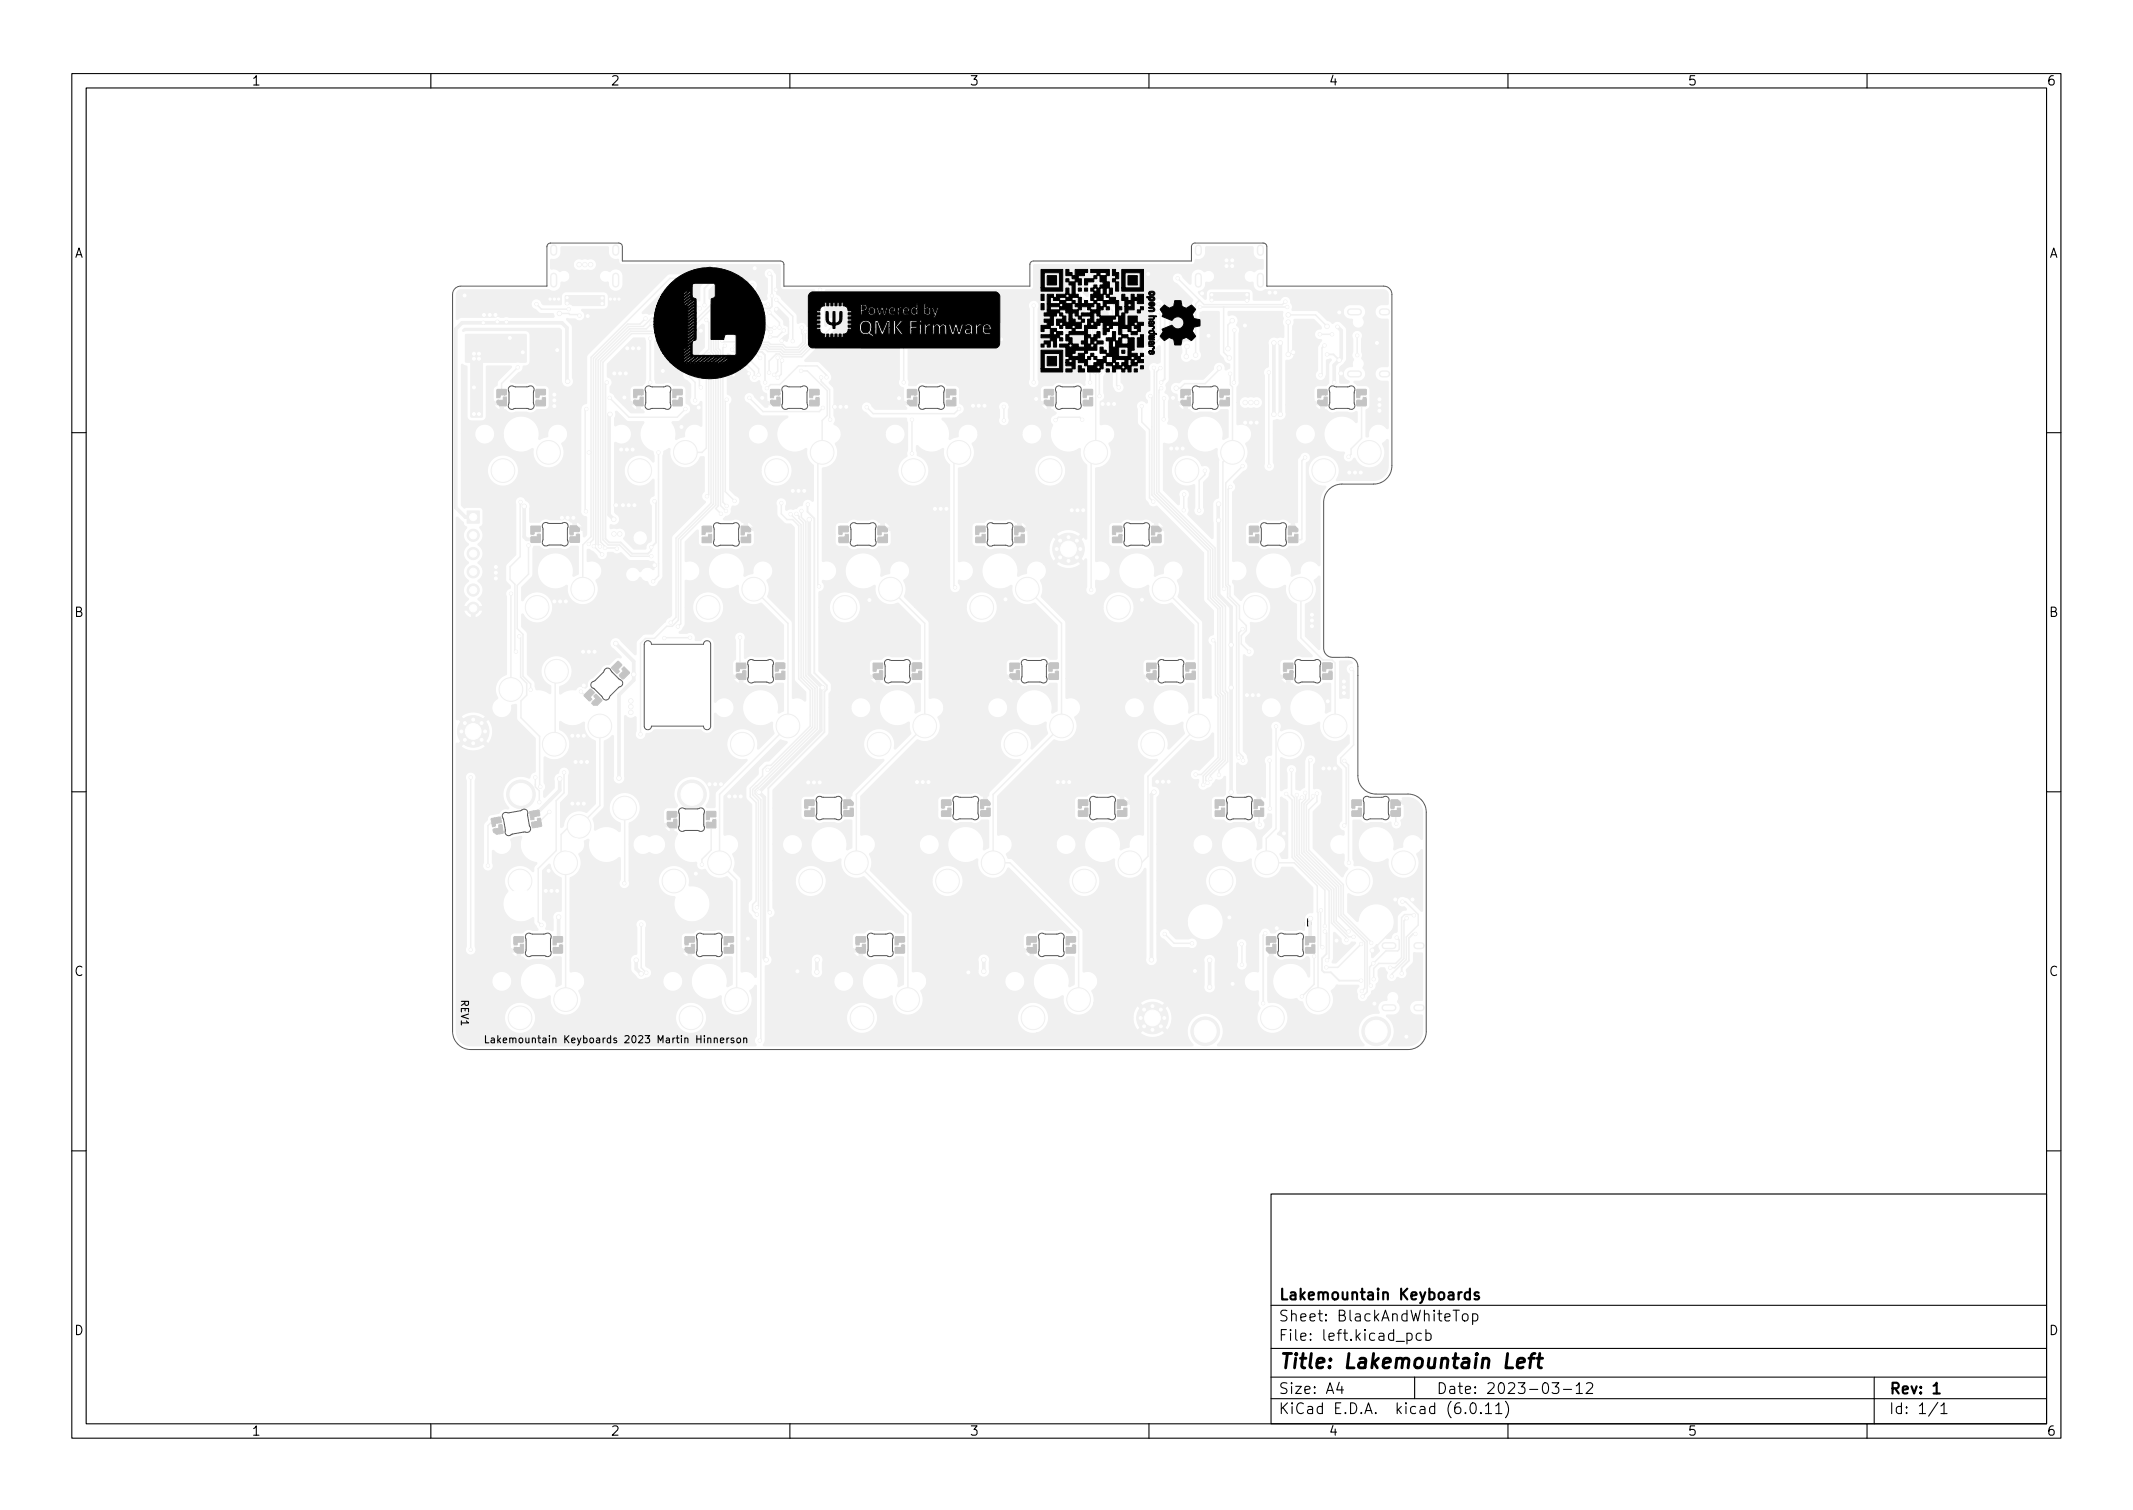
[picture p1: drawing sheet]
<svg xmlns="http://www.w3.org/2000/svg" width="297mm" height="210mm" viewBox="0 0 297 210" stroke-linecap="round" stroke-linejoin="round" font-family="sans-serif">
<defs><g id="words">
<g font-size="2.8">
<text x="178" y="191.2">Title:</text>
<text x="187.3" y="191.2">Lakemountain</text>
<text x="209.8" y="191.2">Left</text>
</g>
<g font-size="2.1">
<text x="178" y="184.5">Sheet:</text>
<text x="178" y="181.5">Lakemountain</text>
<text x="186.2" y="184.5">BlackAndWhiteTop</text>
<text x="194.9" y="181.5">Keyboards</text>
<text x="178" y="187.2">File:</text>
<text x="184.4" y="187.2">left.kicad_pcb</text>
<text x="178" y="197.4">KiCad</text>
<text x="178" y="194.6">Size:</text>
<text x="184.7" y="194.6">A4</text>
<text x="185.7" y="197.4">E.D.A.</text>
<text x="194.6" y="197.4">kicad</text>
<text x="200" y="194.6">Date:</text>
<text x="201.8" y="197.4">(6.0.11)</text>
<text x="207" y="194.6">2023-03-12</text>
<text x="263" y="194.6">Rev:</text>
<text x="263" y="197.4">Id:</text>
<text x="267.1" y="197.4">1/1</text>
<text x="269.1" y="194.6">1</text>
</g>
<g font-size="1.8">
<text x="35" y="12.3">1</text>
<text x="85" y="12.3">2</text>
<text x="135" y="12.3">3</text>
<text x="185" y="12.3">4</text>
<text x="235" y="12.3">5</text>
<text x="285" y="12.3">6</text>
<text x="10.4" y="36.3">A</text>
<text x="285.4" y="36.3">A</text>
<text x="10.3" y="86.3">B</text>
<text x="285.3" y="86.3">B</text>
<text x="10.3" y="136.3">C</text>
<text x="285.3" y="136.3">C</text>
<text x="10.3" y="186.3">D</text>
<text x="285.3" y="186.3">D</text>
<text x="35" y="200.3">1</text>
<text x="85" y="200.3">2</text>
<text x="135" y="200.3">3</text>
<text x="185" y="200.3">4</text>
<text x="235" y="200.3">5</text>
<text x="285" y="200.3">6</text>
</g>
<text font-size="1.4" fill="#fff" x="176.6" y="129.3">MX_stab</text>
<g font-size="1.4">
<text x="63.9" y="139.1" transform="rotate(90 63.9 139.1)">REV1</text>
<text x="67.3" y="145.6">Lakemountain</text>
<text x="78.5" y="145.6">Keyboards</text>
<text x="87.1" y="145.6">2023</text>
<text x="91.8" y="145.6">Martin</text>
<text x="97.3" y="145.6">Hinnerson</text>
</g>
</g></defs>
<g fill="none" stroke="#000" stroke-width=".15">
<path d="M10 10.2h277v190.1h-277zM12 12.2h273v186.1h-273zM60 10.2v2M110 10.2v2M160 10.2v2M210 10.2v2M260 10.2v2M10 60.2h2M285 60.2h2M10 110.2h2M285 110.2h2M81.7 126.2v-1l.3 .7 .3-.7v1"/>
<path d="M82.7 125.2l.7 1M83.4 125.2l-.7 1M83.5 126.3h.8M84.9 125.6l-.3-.1-.1 .2v.1l.4 .1v.2h-.4M85.2 125.5h.4M85.3 125.2v.8l.3 .2M85.9 125.6h.4v.6M86.3 125.7l-.3 .1-.1 .1 .1 .3 .3-.1M86.8 125.6l.3-.1 .2 .2-.1 .4h-.4M86.8 125.2v1M77 144.6l.1-.1 .3 .1v.6M10 160.2h2"/>
<path d="M177 166.3h108v32h-108zM285 160.2h2M60 198.3v2M110 198.3v2M160 198.3v2M177 194.8h108M177 191.8h108M177 187.8h108M177 181.8h108M182.5 186.5l.1 .1h-.1h-.1l.1-.1v.1M182.5 185.7l.1 .1h-.1h-.1l.1-.1v.1M184.6 183.8l.1 .1h-.1v-.1v.1"/>
<path d="M184.6 183l.1 .1h-.1v-.1v.1M197 191.8v3M197.9 185.7l-.4-.1-.3 .3v.4l.2 .3h.1h.4M198.6 185.7l.4-.1 .3 .3v.4l-.2 .3h-.1h-.4M198.6 185.1v1.5M205.1 183l.4-.1 .3 .3v.4l-.2 .3h-.1h-.4M205.1 182.9v1.5M209.6 195.1a1.72 1.72 0 0 1 0 2.3M210 198.3v2M217.7 193.5h1.2M219.5 193l.4-.5v1.5M219.5 194h.9"/>
<path d="M220.9 192.7l.2-.2 .5 .1a.41 .41 0 0 1 .1 .6l-.8 .8h.9M260 198.3v2M261 191.8v6.5M270.3 195.8l.4-.5v1.5M270.3 196.8h.8"/>
</g>
<path d="M206.5 189.3a.49 .49 0 0 1 .9 .1l-.2 1.1" fill="none" stroke="#000" stroke-width=".4"/>
<path d="M192.6 180.1a.37 .37 0 0 1 .7 0v.8" fill="none" stroke="#000" stroke-width=".3"/>
<g fill="#f0f0f0" stroke="#f0f0f0" stroke-width=".14">
<path d="M135.9 74.8h.9v-.4h.4v1.1l-1.3 .1z"/>
<path d="M135.9 73.3h1.3v.7l-.9 .1v.3h-.4z"/>
<path d="M141.3 74.8h.9v-.4h.4v1.1h-1.3z"/>
<path d="M141.3 73.3h1l.3 .3v.4h-.8l-.1 .5h-.4z"/>
<path d="M184.2 92.3h1.3v.8h-.9v.4h-.4z"/>
<path d="M184.2 93.9l.9-.1v-.3h.4v1.1h-1.3z"/>
<path d="M178.8 92.3h1.2v.8h-.8l-.1 .4h-.3z"/>
<path d="M178.8 93.9l.8-.1v-.4h.4v1.2h-.9l-.4-.3z"/>
<path d="M98.4 113h1.3v.7l-.9 .1v.3h-.4z"/>
<path d="M98.4 114.5h.8l.1-.4h.4v1.1l-1.3 .1z"/>
<path d="M92.9 113h1.3v.7l-.8 .1-.1 .3h-.3z"/>
<path d="M93 114.5h.8v-.4h.4v1.2h-.9l-.4-.4z"/>
<path d="M93.7 54.2h1.3v.8h-.9v.4h-.4z"/>
<path d="M93.7 55.7h.9v-.3h.4v1.1h-1.3z"/>
<path d="M88.3 54.3l1.2-.1 .1 .8h-.9l-.1 .4h-.3z"/>
<path d="M88.3 55.8l.8-.1 .1-.4h.3l.1 1.2h-1l-.3-.3z"/>
<path d="M154.9 74.8h.9v-.4h.4v1.1l-1.2 .1z"/>
<path d="M154.9 73.3h1.3v.7l-.8 .1-.1 .3h-.3z"/>
<path d="M160.4 74.8h.8l.1-.4h.4v1.1h-1.3z"/>
<path d="M160.4 73.3h.9l.4 .3v.4h-.9v.5h-.4z"/>
<path d="M108 92.3h1.3v.8h-.9v.4h-.4z"/>
<path d="M108 93.8h.9v-.3h.4v1.1h-1.3z"/>
<path d="M102.5 92.4l1.3-.1v.8h-.8l-.1 .4h-.3z"/>
<path d="M102.5 93.9l.9-.1v-.4h.4v1.2h-.9l-.4-.3z"/>
<path d="M77 130.4h1.3v.8h-.8l-.1 .4h-.3z"/>
<path d="M77.1 131.9h.8v-.3h.4v1.1h-1.2z"/>
<path d="M71.6 130.5l1.3-.1v.8h-.9v.4h-.4z"/>
<path d="M71.6 132l.9-.1v-.4h.4v1.2h-1l-.3-.3z"/>
<path d="M169.2 112.9h.9v-.4h.4v1.1l-1.3 .1z"/>
<path d="M169.2 111.4h1.3v.7l-.8 .1-.1 .3h-.4z"/>
<path d="M174.7 112.9h.8l.1-.4h.3l.1 1.1h-1.3z"/>
<path d="M174.7 111.4h.9l.4 .3v.4h-.9v.5h-.4z"/>
<path d="M131.1 112.9h.9v-.4h.4v1.1l-1.3 .1z"/>
<path d="M131.1 111.4h1.3v.7l-.8 .1-.1 .3h-.4z"/>
<path d="M136.6 112.9h.8l.1-.4h.3l.1 1.1h-1.3z"/>
<path d="M136.6 111.4h.9l.4 .3v.4h-.9v.5h-.4z"/>
<path d="M86 92.1h.1l.5 .5-.6 .6 .2 .3-.3 .3-.7-.8z"/>
<path d="M86.6 93.1l.3-.2 .8 .7-.9 1-.6-.5 .6-.7-.2-.2z"/>
<path d="M81.4 96.8l.8-.9 .6 .5-.6 .7 .2 .3-.3 .2-.7-.7z"/>
<path d="M82.7 96.9l.3-.2 .8 .8-.6 .7h-.5l-.3-.2 .6-.7-.3-.3z"/>
<path d="M150.2 112.9h.8l.1-.4h.4v1.1l-1.3 .1z"/>
<path d="M150.2 111.4h1.3v.7l-.9 .1v.3h-.4z"/>
<path d="M155.6 112.9h.9v-.4h.4v1.1h-1.3z"/>
<path d="M155.6 111.4h1l.3 .3v.4h-.9v.5h-.4z"/>
<path d="M112.7 54.2h1.3l.1 .8h-.9l-.1 .4h-.3z"/>
<path d="M112.7 55.8l.9-.1 .1-.3h.3l.1 1.1h-1.3z"/>
<path d="M107.3 54.3l1.3-.1v.8h-.9v.4h-.4z"/>
<path d="M107.3 55.8l.9-.1v-.4h.4v1.2h-.9l-.4-.3z"/>
<path d="M112.1 112.9h.8l.1-.4h.4v1.1l-1.3 .1z"/>
<path d="M112.1 111.4h1.3v.7l-.9 .1v.3h-.4z"/>
<path d="M117.5 112.9h.9v-.4h.4v1.1h-1.3z"/>
<path d="M117.5 111.4h1l.3 .3v.4h-.9v.5h-.4z"/>
<path d="M165.1 92.3h1.3v.8h-.8l-.1 .4h-.3z"/>
<path d="M165.2 93.8h.8l.1-.3h.3v1.1h-1.2z"/>
<path d="M159.7 92.4l1.3-.1v.8h-.9v.4h-.4z"/>
<path d="M159.7 93.9l.9-.1v-.4h.4v1.2h-.9l-.4-.3z"/>
<path d="M127 92.3h1.3v.8h-.8l-.1 .4h-.3z"/>
<path d="M127 93.9l.9-.1 .1-.3h.3v1.1h-1.2z"/>
<path d="M121.6 92.4l1.3-.1v.8h-.9v.4h-.4z"/>
<path d="M121.6 93.9l.9-.1v-.4h.4v1.2h-.9l-.4-.3z"/>
<path d="M73.9 74.8h.9l.1-.4h.3v1.1h-1.2z"/>
<path d="M74 73.3h1.2v.7h-.8l-.1 .4h-.3z"/>
<path d="M79.4 74.8l.9-.1v-.3h.4v1.1h-1.3z"/>
<path d="M79.4 73.3l.9-.1 .4 .4v.4h-.9v.4l-.4 .1z"/>
<path d="M174 74.8h.9v-.4h.4v1.1l-1.3 .1z"/>
<path d="M174 73.3h1.3v.7l-.9 .1v.3h-.4z"/>
<path d="M179.4 74.8h.9v-.4h.4v1.1h-1.3z"/>
<path d="M179.4 73.3h1l.3 .3v.4h-.8l-.1 .5h-.4z"/>
<path d="M181.8 130.4h1.3v.8h-.9v.4h-.4z"/>
<path d="M181.8 131.9h.9v-.3h.4v1.1h-1.3z"/>
<path d="M176.4 130.5l1.2-.1 .1 .8h-.9v.4h-.4z"/>
<path d="M176.4 132l.8-.1 .1-.4h.3l.1 1.2h-1l-.3-.3z"/>
<path d="M148.5 130.4h1.2l.1 .8h-.9v.4h-.4z"/>
<path d="M148.5 131.9h.8l.1-.3h.3l.1 1.1h-1.3z"/>
<path d="M143 130.5l1.3-.1v.8h-.8l-.1 .4h-.4z"/>
<path d="M143 132l.9-.1v-.4h.4v1.2h-.9l-.4-.3z"/>
<path d="M124.7 130.4h1.2l.1 .8h-.9l-.1 .4h-.3z"/>
<path d="M124.7 131.9h.8l.1-.3h.3l.1 1.1h-1.3z"/>
<path d="M119.2 130.5l1.3-.1v.8h-.9v.4h-.4z"/>
<path d="M119.2 132l.9-.1v-.4h.4v1.2h-.9l-.4-.3z"/>
<path d="M65 71.1h1.7v1.7h-1.7z"/>
<path d="M100.8 130.4h1.3v.8h-.8l-.1 .4h-.3z"/>
<path d="M100.9 131.9h.8l.1-.3h.3v1.1h-1.2z"/>
<path d="M95.4 130.5l1.3-.1v.8h-.9v.4h-.4z"/>
<path d="M95.4 132l.9-.1v-.4h.4v1.2h-.9l-.4-.3z"/>
<path d="M131.8 54.2h1.3v.8h-.9v.4h-.4z"/>
<path d="M131.8 55.8l.9-.1v-.3h.4v1.1h-1.3z"/>
<path d="M126.4 54.3l1.2-.1 .1 .8h-.9l-.1 .4h-.3z"/>
<path d="M126.4 55.8l.8-.1 .1-.4h.3l.1 1.2h-1l-.3-.3z"/>
<path d="M189 54.2h1.2l.1 .8h-.9l-.1 .4h-.3z"/>
<path d="M188.9 55.8l.9-.1 .1-.3h.3l.1 1.1h-1.3z"/>
<path d="M183.5 54.2h1.3v.8h-.9v.4h-.4z"/>
<path d="M183.5 55.8l.9-.1v-.4h.4v1.2h-.9l-.4-.3z"/>
<path d="M150.8 54.2h1.3l.1 .8h-.9l-.1 .4h-.3z"/>
<path d="M150.9 55.7h.8l.1-.3h.3l.1 1.1h-1.3z"/>
<path d="M145.4 54.3l1.3-.1v.8h-.9v.4h-.4z"/>
<path d="M145.4 55.8l.9-.1v-.4h.4v1.2h-.9l-.4-.3z"/>
<path d="M146.1 92.3h1.3v.8h-.9v.4h-.4z"/>
<path d="M146.1 93.9l.9-.1v-.3h.4v1.1h-1.3z"/>
<path d="M140.6 92.4l1.3-.1v.8h-.8l-.1 .4h-.3z"/>
<path d="M140.6 93.9l.9-.1v-.4h.4v1.2h-.9l-.4-.3z"/>
<path d="M188.3 112.9h.8l.1-.4h.4v1.1l-1.3 .1z"/>
<path d="M188.3 111.4h1.3v.7l-.9 .1v.3h-.4z"/>
<path d="M193.7 112.9h.9v-.4h.4v1.1h-1.3z"/>
<path d="M193.7 111.4h1l.3 .3v.4h-.9v.5h-.4z"/>
<path d="M97.8 74.8h.9v-.4h.4v1.1l-1.3 .1z"/>
<path d="M97.8 73.3h1.3v.7l-.9 .1v.3h-.4z"/>
<path d="M103.2 74.8h.9v-.4h.4v1.1h-1.3z"/>
<path d="M103.2 73.3h1l.3 .3v.4h-.8l-.1 .5h-.4z"/>
<path d="M116.8 74.8h.9v-.4h.4v1.1l-1.2 .1z"/>
<path d="M116.8 73.3h1.3v.7l-.8 .1-.1 .3h-.3z"/>
<path d="M122.3 74.8h.8l.1-.4h.4v1.1h-1.3z"/>
<path d="M122.3 73.3h.9l.4 .3v.4h-.9v.5h-.4z"/>
<path d="M169.9 54.2h1.3v.8h-.9v.4h-.4z"/>
<path d="M169.9 55.8l.9-.1v-.3h.4v1.1h-1.3z"/>
<path d="M164.5 54.3l1.2-.1 .1 .8h-.9l-.1 .4h-.3z"/>
<path d="M164.5 55.8l.8-.1 .1-.4h.3l.1 1.2h-1l-.3-.3z"/>
<path d="M73.8 113l1.2-.2 .2 .7-.9 .2v.4h-.3z"/>
<path d="M74 114.5l.9-.1v-.4l.3-.1 .2 1.1-1.2 .3z"/>
<path d="M68.4 114l1.3-.2 .1 .7-.8 .2v.3l-.4 .1z"/>
<path d="M68.7 115.5l.8-.2v-.4l.3-.1 .3 1.2-1 .2-.4-.3z"/>
<path d="M74.6 54.2h1.3l.1 .8h-.9l-.1 .4h-.3z"/>
<path d="M74.6 55.8l.9-.1 .1-.3h.3l.1 1.1h-1.3z"/>
<path d="M69.2 54.3l1.3-.1v.8h-.9v.4h-.4z"/>
<path d="M69.2 55.8l.9-.1v-.4h.4v1.2h-.9l-.4-.3z"/>
<path d="M65.6 48.8h1.6v9.2l-.1 .1h-1.4l-.1-.1z"/>
<path d="M64.8 46.6h8.4l.1 3.8h-8.4z"/>
<path d="M78.7 41.2l5.4-.1 .1 .2v1.1l-.1 .1h-4.3l-.6-.2a.35 .35 0 0 1-.5 0z"/>
<path d="M168.5 40.8l5.4-.1 .1 .2v.8l-.1 .1h-5.3l-.1-.1z"/>
<path d="M63.7 40.6l.5-.2 12.3-.1a1.04 1.04 0 0 0 1.2 .1 1.04 1.04 0 0 0 .4-1.1h.2a.84 .84 0 0 0 1.1-.9h4.1l.1 .5a1.01 1.01 0 0 0 1.1 .4v.1a1.02 1.02 0 0 0 .9 1.2 1.02 1.02 0 0 0 1.2-1v-1.2a1.07 1.07 0 0 0-.8-.9 1.07 1.07 0 0 0-1.1 .3l-.5-.2a.84 .84 0 0 0-.9 .8h-4.1l-.2-.4-.4-.3h-.4l-.4 .1-.5-.3h-.7l-.1-.1v-.6h3.1a.84 .84 0 0 0 1.3 .8l.3 .1 .5-.1a.82 .82 0 0 0 1.2-.7 .82 .82 0 0 0-1.2-.8l-.4-.1-.4 .1a.88 .88 0 0 0-1.3 .7h-3.1v-.7h.2a1.01 1.01 0 0 0 1.2-.9v-.7l.1-.1h6.4l.1 .1v.7a1.1 1.1 0 0 0 1.4 .9l.1 .5 .4 .3h22l.1 3 .2 .4 .2 .1h4.2h.2l.1 .5v4.8l-.1 .5a.16 .16 0 0 1-.1 .2 .16 .16 0 0 1-.2-.1l-.3-.2-.2-.3-.3-.3-.2-.3-.2-.3h-.4l-.5 .1h-.1v-1l-.1-.3-2-2.1-.2-.3-.5-.4-.1-2.8-.6-.7h-.3h-.4a.8 .8 0 0 0-.4 .8 .8 .8 0 0 0 .5 .7v1.9l-.1 .4v.4l-.3 .2h-1.1v-1.7a.74 .74 0 0 0-.5-1.1h-.5a.77 .77 0 0 0-.3 1.2v1.3h-4.8l-.5 .2-.1-.2 .1-1.1 .7-.7a.74 .74 0 0 0 .5-.8 .74 .74 0 0 0-.7-.6l-.5 .1-1.3 1.4-.1 2.1h-.2l-1.7-1.8v-.2l.1-.5a1.16 1.16 0 0 0 0-1.2l-.5-.2-.5 .1h-1.4l-.3 .2-11.2 11.2v6.6l-.6 .4-.2 .6v13.9a.74 .74 0 0 0 .7 .9l.1 .2v2.3l-.3 .4-.2-.1v-.8l-.7-.3-.6 .3-.1-.1v-.4h1.3l-.6-.6-.2-.1v.7h-.5v-.7h-.3l-.5-.4-.4-.1-.5 .2h-1.5a1.15 1.15 0 0 0-1.5 .3h-1.3v-2.4l-.2-.3-.4-.3-.2-.4-.3-.1a.77 .77 0 0 0-.8 .3 .77 .77 0 0 0-.1 .8v6.9l-1.3 1.4-.1 .3v1.9l.7 .9a.38 .38 0 0 1-.4 .4l-.1 .1a.77 .77 0 0 0-.1 .9v10.7l-.1 .2a2.18 2.18 0 0 0-1.1 3.2l-.1 .1a1.39 1.39 0 0 0-.6 1.8 1.39 1.39 0 0 0 1.7 .8 1.39 1.39 0 0 0 1-1.7l.6-.1 .1 2.1 2.5 2.6v4.6l-.5 .4-.3 .5a2.55 2.55 0 0 0-3.2 .9 2.55 2.55 0 0 0 .4 3.3 .28 .28 0 0 1-.5 .1l-.5 .2-.5 .5-1.2 .2-.3 .3v.4l-.5 .5-.1 5.5a.74 .74 0 0 0 .7 1.1 .74 .74 0 0 0 .6-1.2v-1.6l.1-.1 .6 .5 .5 .1a1.39 1.39 0 0 0 1.3-2v-.2l.4-.2 1-.2 .2 .2a2.6 2.6 0 0 0 2.1 3.6l-.4 .5-.1 .6h-.2a2.17 2.17 0 0 0-1.8-.8h-.1a2.18 2.18 0 0 0-1.5 3.6 2.53 2.53 0 0 0 0 3.5 2.53 2.53 0 0 0 3.5 .2l.1 .1 .1 .7 .3 .5a.26 .26 0 0 1 .1 .5h-.6a1.04 1.04 0 0 0-1.4 .2l-1.2 .1-.4 .3-.1 .3v1.6h.1a.93 .93 0 0 0 1.2 0l.1 .1v1l.3 .1 .2 .2a1 1 0 0 0 1.1 .1h1.6a1.12 1.12 0 0 0 1.5-.4h.8l.2 .2v3.6l-.6 .4h-.2v-.1a2.51 2.51 0 0 0-2.6-3.1 2.51 2.51 0 0 0-2.2 3.4 2.51 2.51 0 0 0 3.9 1l.1 .2a2.16 2.16 0 0 0 2 2.5 2.18 2.18 0 0 0 2-1 2.18 2.18 0 0 0 0-2.3 1.71 1.71 0 0 0 .8-1.3v-.1h10.9a1.39 1.39 0 0 0 1.6 1.4 1.39 1.39 0 0 0 1.2-1.5 1.39 1.39 0 0 0-1.4-1.2 1.39 1.39 0 0 0-1.4 1.3h-10.9v-.1a1.39 1.39 0 0 0-1.3-1.2l-.6 .1-.1-.1v-1.6h8.4l.1 1.5 .8 .9a.81 .81 0 0 0 1.1 .2l.2-.1a.75 .75 0 0 0 .7-.7 .75 .75 0 0 0-.6-.8l-.2-.3v-1.8h5l.6 .5 .2 .1h.1v-.6h-5.9v-3.5a.75 .75 0 0 0-.7-1.1 .75 .75 0 0 0-.5 1.2v3.6l-.7 .4-.2 .5h-8.4v-11.5a2.23 2.23 0 0 0 1.5-2.1l-.3-1.2a1.47 1.47 0 0 0 .8-1.8l.5-.3 .1 .2a2.52 2.52 0 0 0 1.2 2.8 2.52 2.52 0 0 0 3-.4l.2 .1v3a.75 .75 0 0 0 .4 1.2 .75 .75 0 0 0 .8-1h4.1v.3a2.14 2.14 0 0 0 1.1 1.6l1.2 .3v.1a2.51 2.51 0 0 0 1.9 3.3 2.51 2.51 0 0 0 3-2.4 2.51 2.51 0 0 0-2.9-2.6v-.3a2.16 2.16 0 0 0-3.1-2.3l-.1 .1a2.15 2.15 0 0 0-1.1 1.9h-4.1v-5.2h.5a1.39 1.39 0 0 0 1.9 1.4l.2-.1a.35 .35 0 0 1 .5 .1l.5 .1a1.39 1.39 0 0 0 1.5-1.8 1.39 1.39 0 0 0-2.2-.7l-.9-.3a1.39 1.39 0 0 0-1.5 1.3h-.5v-2.4h4.9l.5 .6 .3 .1h.1v-.6l-5.8-.1 .1-.5a2.16 2.16 0 0 0 1.2-3.1l-.1-.1a2.16 2.16 0 0 0-1.9-1 2.16 2.16 0 0 0-2 1.8 2.16 2.16 0 0 0 1.3 2.3l.2 .2v1l-.2 .1-.5-.4a2.54 2.54 0 0 0-2.2-.1l-.5 .3a.13 .13 0 0 1-.2 0 .13 .13 0 0 1 0-.2v-.6l-.2-.8 1.4-1.5 .1-.3v-8.9l1.2-.9 .1 .1v5.5a.82 .82 0 0 0 .4 1 .82 .82 0 0 0 1-.1l.2-.5v-8.6v-.2l.5 .3 .3 .1 .6-.2h.2v2a.76 .76 0 0 0 .4 1.2 .76 .76 0 0 0 1-.8 1.48 1.48 0 0 0 1.2-.6h6.4a1.02 1.02 0 0 0 1.2 .5 1.02 1.02 0 0 0 .7-1v-1.7l.2-.1 .4 .4 .6 .2a1.39 1.39 0 0 0 1.4-1.9 1.39 1.39 0 0 0-2.4-.2h-.1l-.1-.1v-3.2h2.6l.5 .5 .3 .1h.1v-.6h-3.5v-4.8a1.05 1.05 0 0 0-.8-1 1.05 1.05 0 0 0-1.2 .5h-.7v-.4a.74 .74 0 0 0-.7-.7l-.5 .1h-.9l-.1-.2 .4-.3 .4-.7v-2.4h1.1a2.16 2.16 0 0 0 3.1 1.9 2.16 2.16 0 0 0 .3-3.7 2.16 2.16 0 0 0-3.4 1.5v.3h-1.1v-3.7a.36 .36 0 0 1 .5 0h.1a1.39 1.39 0 0 0 1.5-1.6 1.39 1.39 0 0 0-1.9-1.1l-.2-.1v-2.7l1.7-1.6 .2 .1v1.8l.3 .3 1.3 .1 .4 .3 .5 .2 .6-.2h1.6a1.11 1.11 0 0 0 1.4-.3h1.1l.5-.3 .1-.3v-1.6l-.8-.2-.6 .2-.1-.5h1.4l-.5-.5-.3-.2-.1 .1v.6h-.5v-.7h-.3l-.3-.3-.3-.1-.8 .1h-1.1v-.2l.3-.3a.81 .81 0 0 0 .7-1.1l.2-.3h.3a.75 .75 0 0 0 .7-.7 .75 .75 0 0 0-.6-.8l-.8-.8v-2.7h4.4l.1 .6 .2 .5 .3 .5 .6 .4a2.16 2.16 0 0 0 3-1.3 2.16 2.16 0 0 0-1.7-2.8 2.16 2.16 0 0 0-2.5 2.1h-4.4v-5.1h2.6v.2a1.39 1.39 0 0 0 2.2 1 1.39 1.39 0 0 0-.1-2.4 1.39 1.39 0 0 0-2.1 1.2h-2.6v-4.1a.79 .79 0 0 0 .3-.7 .79 .79 0 0 0-.5-.7l-.1-.1v-5.5l.1-.1 .4 .3 2.6 2.5v.1a.76 .76 0 0 0 .2 1.1 .76 .76 0 0 0 1.1-.2l.1 .1 .1 .5 .2 .2a.88 .88 0 0 0 .7 1.1v1h.2a.91 .91 0 0 0 1.2 0v.1v.4h-1.3a.17 .17 0 0 1 0 .2 .17 .17 0 0 1-.1 .1h-.3l-1.5-1.6a.75 .75 0 0 0-1.2-.2 .75 .75 0 0 0 .4 1.3l1.8 1.7h3.6l.1 .1v.1a2.54 2.54 0 0 0-1.1 3.7 2.54 2.54 0 0 0 3.7 .7v.8l.2 .5 .3 .5 .5 .5v4.9l-.2 .1-.3-.2-.3-.1a.74 .74 0 0 0-.7 .8l-.1 .1-.6 .2-.2 .2-.4 .1h-.6l-.3 .2-.2-.1v-.5a.76 .76 0 0 0-.4-1.2h-.4a.75 .75 0 0 0-.4 1.2v1.1l.1 .3 .9 .9 .3 .2h.6l.5 .5v21.1l.2 .3 1.4 1.5-.1 1.2-.7-.4-1 .1-.1-.1v-10.6l-.1-.2-3.3-3.3 .2-1.1-.1-.5-.2-.7a1.43 1.43 0 0 0 .8-1.7 1.43 1.43 0 0 0-1.6-1 1.39 1.39 0 0 0-1.2 1.3v.5l-1.1 .4-.1-.1a2.52 2.52 0 0 0-2.5-3.2 2.52 2.52 0 0 0-2.3 3.4 2.52 2.52 0 0 0 3.9 1.1l.1 .1a2.16 2.16 0 0 0 2 2.6l1.3-.2 3 3.1v4.6l-1 .1-.3-.3-.6-.2-.5 .2-1.6-.1a1.18 1.18 0 0 0-1.4 .3v-.1v-2.4a.75 .75 0 0 0-.1-.9 .75 .75 0 0 0-.9-.2 .76 .76 0 0 0-.3 1.1v2.5l-.3 .4-.1 .3v1.6h.3a.91 .91 0 0 0 1.1 0l.1 .1v1l.3 .1a1.02 1.02 0 0 0 1.3 .3h1.6a1.13 1.13 0 0 0 1.4-.4h.9l.1 .2v3.6l-.6 .4h-.1l-.1-.1a2.51 2.51 0 0 0-2.6-3.1 2.51 2.51 0 0 0-2.1 3.4 2.51 2.51 0 0 0 3.9 1l.1 .2v.7l.2 .8-2.2 2.1-.1-.1v-.3a2.17 2.17 0 0 0-2.1-2.4 2.17 2.17 0 0 0-2.2 2.4 2.17 2.17 0 0 0 2.8 1.8v.2l-4.3 4.3-.1 .4v1.8l-1.1 .1-.2-.2a2.53 2.53 0 0 0-.2-3.5 2.53 2.53 0 0 0-3.4-.1 2.53 2.53 0 0 0-.3 3.5l-.3 .3h-1.1l-.5 .2-.1 .3v1.6l.3 .1a.91 .91 0 0 0 1.1-.1l.1 .2v1h.2l.2 .3a2.52 2.52 0 0 0 0 2.9 2.52 2.52 0 0 0 2.7 1.1v.1a.74 .74 0 0 0 .3 .8 .74 .74 0 0 0 .8 .1h.2a2.14 2.14 0 0 0 1.4 1.1l.9 .1 .6-.2 .8 .7v7l-.2 .1h-.8l-.4-.3-.5-.2-.6 .2h-1.5a1.06 1.06 0 0 0-1.3 .2l-.2 .1h-1.2l-.3 .3-.1 .3v1.6h.2a.86 .86 0 0 0 1.1 0l.1 .1v1l.3 .1 .2 .2a1 1 0 0 0 1.1 .1h1.6a1.12 1.12 0 0 0 1.5-.4h.8l.2 .2v3.6l-.6 .4h-.1l-.1-.1a2.51 2.51 0 0 0-2.6-3.1 2.51 2.51 0 0 0-2.2 3.4 2.51 2.51 0 0 0 3.9 1l.2 .2a2.16 2.16 0 0 0 1.9 2.5 2.18 2.18 0 0 0 2-1 2.18 2.18 0 0 0 0-2.3l.8-.8h.1v7.1a.95 .95 0 0 0 0 1.3h-.1h-39.6a2.02 2.02 0 0 1-2.1-2v-1.9h6.8v.3a2.16 2.16 0 0 0 2.3 1.9 2.16 2.16 0 0 0 2-2.2h19.5v.3a2.16 2.16 0 0 0 3.4 1.5 2.16 2.16 0 0 0-.2-3.7 2.16 2.16 0 0 0-3.2 1.9h-19.5v-.3a2.16 2.16 0 0 0-2.3-1.8 2.16 2.16 0 0 0-2 2.1h-6.8v-5.1h5v.2a1.39 1.39 0 0 0 1.3 1.2 1.39 1.39 0 0 0 1.5-1.3 1.39 1.39 0 0 0-1.3-1.4 1.39 1.39 0 0 0-1.5 1.3h-5v-4.4h1.3v.2a.74 .74 0 0 0 .7 .6 .74 .74 0 0 0 .7-.4h4.9l.5 .5 .4 .1v-.6h-5.8l.1-.4-.1-.4v-23.2a.74 .74 0 0 0-.5-1.1l-.5 .1a.74 .74 0 0 0-.3 1v23.2l-.1 .4h-1.3v-28.3h.7a2.65 2.65 0 0 0 3.4 0l-1.7-1.7-1.7 1.7h-.7v-.3l.2-.1 .1 .1 1.7-1.8h.8l1.7 1.8a2.66 2.66 0 0 0 0-3.5l-1.7 1.7h-.8l-1.7-1.7-.2 .1-.1-.1v-.3h.7l1.7 1.7 1.7-1.7a2.68 2.68 0 0 0-3.4 0h-.7v-14.8h1.1v.1a1.28 1.28 0 0 0 1 .9h.6a1.3 1.3 0 0 0 1-1h-1v1h-.6v-1h-2.1l.1-13h.1l.8 .7a.77 .77 0 0 0 .5 .8 1.45 1.45 0 0 0 .3 2.3 1.6 1.6 0 0 0-.7 1.5l.1 .4 .4 .5a.15 .15 0 0 1 .1 .1 .15 .15 0 0 1 0 .2 1.44 1.44 0 0 0 .1 2.4l-.1 .1a1.43 1.43 0 0 0 .1 2.4l-.5 .4-.2 .6h2.6l-.2-.5-.5-.5 .4-.4a1.45 1.45 0 0 0-.4-2.1 1.49 1.49 0 0 0 0-2.6l.4-.3a1.44 1.44 0 0 0-.4-2.2l.4-.3a1.4 1.4 0 0 0-.1-2l.5-.5v-1.9l-.2-.3-.3-.2h-1.8l-.3 .2-.5-.5v-4.8h3.7l.1 .6 .2 .5 .3 .5 .6 .4a2.16 2.16 0 0 0 3-1.3 2.16 2.16 0 0 0-1.7-2.8 2.16 2.16 0 0 0-2.5 2.1h-3.7v-5.1h1.9v.2a1.39 1.39 0 0 0 1.6 1.2 1.38 1.38 0 0 0 1.2-1.2h1.2v.3a2.6 2.6 0 0 0 4.1 1.6v.8l.2 .5 .3 .5 .7 .6a2.18 2.18 0 0 0 2.6-.5 2.18 2.18 0 0 0 .2-2.6 1.42 1.42 0 0 0 .7-1.9 1.42 1.42 0 0 0-1.9-.7 1.58 1.58 0 0 0-.8 1.6l-1.1 .4-.1-.1a2.52 2.52 0 0 0-2.1-3.1 2.52 2.52 0 0 0-2.8 2.6h-1.2v-.1a1.39 1.39 0 0 0-1.6-1.4 1.4 1.4 0 0 0-1.2 1.3h-1.9l.1-9.6 .1-.1 .6 .3v7l.2 .4 .5 .2h1.4l.4-.2 .2-.4v-1.6h1.1l.5 .5 .3 .1v-.6h-1.9v-5.4h3.5v.2l-1.8 1.8-.2 .7-.3 .1-.2 .3v1.8h.2a.91 .91 0 0 0 1.2 0v.1v1l.4 .1a1.03 1.03 0 0 0 1.3 .3h1.6a1.13 1.13 0 0 0 1.4-.4h1.1l.5-.3 .1-.3v-2.1l-.1-.4-.4-.2h-1.3l-.3-.3-.3-.2-.8 .2h-1.5l-.5-.2a.16 .16 0 0 1-.2 0 .16 .16 0 0 1 0-.2l1.2-1.1a.9 .9 0 0 0 .6-.9l.7-.2 .2-.5v-3.6v-.3l-.3-.3-.3-.1-8.5 .1a.14 .14 0 0 1-.2 0 .14 .14 0 0 1-.1-.2l.3-.2h13.3l.2 .3v7l.2 .6a.83 .83 0 0 0 1.2 .1 .83 .83 0 0 0 .1-1.1v-7.1l-.1-.3-.7-.7 .1-.2 1.1 .1 .1 .1a.74 .74 0 0 0 1.1-.1 .74 .74 0 0 0-.1-1l-.2-.2 .1-.1h3l.4-.2 .2-.5v-1.1l-.1-.4-.5-.3-5.4 .1-.3 .1-.2 .3v1.2l-.1 .1h-2.4l-.2-.2-.3-.4-.3-.2h-.4a.74 .74 0 0 0-.5 .8 .74 .74 0 0 0 .5 .7l.7 .5 1.8 .1 .2 .4-6.3 .1-.4-.1-.8 .1-.4-.1-.5 .1h-4.4l-.5 .2a.17 .17 0 0 1-.2 .1 .17 .17 0 0 1-.2-.1v-3.4z"/>
<path d="M115 40.4h28.5l.3-.2 .1-.3v-2.9l.2-.1h21.9l.3-.2 .1-.5 .2-.1a1 1 0 0 0 1.1-.4l.2-.4v-.8l.1-.1h6.4l.1 .1v.7a1.03 1.03 0 0 0 1.3 .9l.1 .1v1.2l-.8 .1-.4 .3h-.2a.84 .84 0 0 0-1.2 .3 .84 .84 0 0 0 .5 1.2h.6l.1 .1a1.02 1.02 0 0 0 1.4 1.1l.3-.2 16.5 .1a.63 .63 0 0 1 .6 .6v1.4h-.9a1.01 1.01 0 0 0-.9 1 1.01 1.01 0 0 0 .9 1h.8l.1 .2v6.3l-.1 .2h-.7a1.01 1.01 0 0 0-.9 .6 1.01 1.01 0 0 0 .2 1.1l.5 .3h.9l.1 .1v6.4l-.2 .1-.4-.4-.6-.2a1.46 1.46 0 0 0-1.6 1.7h-.2l-.1-.1v-3.6l.4-.2 .2-.3v-2.4l-.3-.4-1.5-.1-.5-.5 .2-.1h.5a1.07 1.07 0 0 0 .9-.8 1.07 1.07 0 0 0-.3-1.1 .88 .88 0 0 0-.2-1.3l.1-.5-.1-.4v-1.8a.76 .76 0 0 0-.4-1.2l-.4 .1a.76 .76 0 0 0-.4 1.1l-.1 1.9a1.24 1.24 0 0 0 .2 1l-.2 .5 .1 .4-.4 .1a1.01 1.01 0 0 0-.9 .6 1.01 1.01 0 0 0 .3 1.1l.4 .2a.19 .19 0 0 1 0 .3 .19 .19 0 0 1-.2 .1h-.9l-.1-.2v-2.1l.5-.4 .4-.8v-4l-.1-.3-.6-.7a.76 .76 0 0 0-1.1 .1h-.1l-.4-.3-.4-.1-1.2-1.2h3.5v.2a1.03 1.03 0 0 0 1.1 .8l.1 .1v.5l.2 .3a.84 .84 0 0 0 1 .3l.3-.2a1.03 1.03 0 0 0 0-1.2l.1-.1a1.01 1.01 0 0 0 .2-1 1.01 1.01 0 0 0-.9-.7h-1.2a1.01 1.01 0 0 0-.9 1h-3.5l-.4-.2h-3.2a.31 .31 0 0 1 0-.4l-.3-.8a.74 .74 0 0 0-.7-.7l-.5 .1-.3 .4h-3.6l-.1-.1v-1.1l-.5-.3-5.4-.1-.2 .1-.3 .2-.1 1.1-.2 .1-.9-.9v-.2h.2a1.08 1.08 0 0 0 .8-1.3h.1a.84 .84 0 0 0 1.1-.6 .84 .84 0 0 0-.7-1l-.7 .1-.4-.3a1.01 1.01 0 0 0-1.4 .9v1.1l-.2 .1-1-1.1a.73 .73 0 0 0-.9-.5v.1a.74 .74 0 0 0-.3 1.2l.4 .2 2.2 2.3-.2 .5v5.1l-.2 .2a.83 .83 0 0 0-1 .1 .83 .83 0 0 0-.1 1v.4a.82 .82 0 0 0 .1 1.2 .82 .82 0 0 0 1.1-.1l.2-.1 .2 .1a.83 .83 0 0 0 1-.3 .83 .83 0 0 0-.1-1v-5.4l.5-.1h2.1l.1 5.8 .6 .7 .2 .4 .7 .5-.1 .5-.4 .2-.2-.1a.81 .81 0 0 0-.6-.9l-.4-.1-.3 .2-.2 .3-.1 .5-1.5 1.4h-2.6l-.7 .5-.4-.1a.82 .82 0 0 0-.8 .9 .82 .82 0 0 0 .9 .8v1h.2a.8 .8 0 0 0 1 .1l.2-.1 .1 .1v1l.3 .1a1.03 1.03 0 0 0 1.3 .3h1.6a1.13 1.13 0 0 0 1.5-.4h.8l.1 .2v3.6l-.6 .4-.1-.1a2.52 2.52 0 0 0-2.5-3.2 2.52 2.52 0 0 0-2.3 3.4 2.52 2.52 0 0 0 3.9 1.1l.1 .2v.7l.2 .8v5.2l-.1 .1a.82 .82 0 0 0-.7 .9v4.6l-.1 .1-3.4-3.3 .2-.6-.1-.5v-1.3a.74 .74 0 0 0-.6-1.2 .74 .74 0 0 0-.7 1.1v1l-.1 .1-2.1-2v-2.8h1.1l.1 .6 .2 .5 .4 .5 .5 .3 .8 .3 1.2-.2 .1 3.1a.75 .75 0 0 0 .6 1.2 .75 .75 0 0 0 .6-1.2v-3.4l.7-.7 .1-.4a.81 .81 0 0 0-.6-1.3l-.4 .1a2.26 2.26 0 0 0-2.8-1.4 2.16 2.16 0 0 0-1.5 2h-1.1v-3.7l.2-.1 .4 .1a1.4 1.4 0 0 0 1.5-1.3 1.4 1.4 0 0 0-1.4-1.5l-.1-.1 .2-.5-.1-2h1.3l.5 .5 .4 .1v-.6h-2.2v-.6a.77 .77 0 0 0-.4-1.1l.1-.6v-.5l.4-.5v-.3v-6.6l.1-.5-.1-.4v-2.2l-.1-.2-.9-1.1-.3-.2-.5 .1a.77 .77 0 0 0-.3 1.1 .78 .78 0 0 0 .2 1.3l.1 .1v2.6l-1.3 1.3-.2 .1a.74 .74 0 0 0-.2 1.2 .74 .74 0 0 0 1.2-.4l.8-.8h.2v2.3l-.3 .1-.5-.1h-.3a.74 .74 0 0 0-.3 1.2v2.6l-.2 .2a.74 .74 0 0 0-.2 1.2l.1 .3-.1 .1-.4-.2-.3-.1a.76 .76 0 0 0-.6 1.2v2l1.1 1.1v9.4l.5 .8 .3 .2 .3 .1 .5-.1 6.5 6.5v6.5l.2 .3 1.2 1.2v3.3l-.3 .1a.79 .79 0 0 0-.5 .7 .79 .79 0 0 0 .4 .8l.1 7a.19 .19 0 0 1 0 .2 .19 .19 0 0 1-.2 .1l-.9 .1-.1-.2v-10.5l-.2-.2-3.2-3.3 .2-1.1-.3-1.2a1.4 1.4 0 0 0 .7-1.8 1.4 1.4 0 0 0-1.7-.8 1.4 1.4 0 0 0-1 1.6l-1.1 .5-.2-.2a2.51 2.51 0 0 0-2.6-3.1 2.51 2.51 0 0 0-2.1 3.4 2.51 2.51 0 0 0 3.9 1.1l.1 .1a2.16 2.16 0 0 0 1.9 2.6l1.3-.2 3.1 3.1-.1 4.6-.9 .1-.4-.3-.5-.2-.6 .2-1.5-.1a1.11 1.11 0 0 0-1.5 .4h-1.1l-.4 .3-.1 .3v1.6h.2a.91 .91 0 0 0 1.1 0l.1 .1v1l.4 .1a1.02 1.02 0 0 0 1.3 .3h1.6a1.13 1.13 0 0 0 1.4-.4h.8l.2 .2v3.6l-.6 .4-.2-.1a2.52 2.52 0 0 0-2.5-3.2 2.52 2.52 0 0 0-2.3 3.4 2.52 2.52 0 0 0 3.9 1.1l.2 .2-.1 .7 .2 .8-2.1 2.1-.2-.1 .1-.3a2.17 2.17 0 0 0-2.2-2.4 2.17 2.17 0 0 0-2.1 2.4 2.17 2.17 0 0 0 2.7 1.8l.1 .2-1.9 2v8.3l-.2 .1-.4-.1a1.47 1.47 0 0 0-1.5 1.8l-1.1 .4-.1-.1a2.52 2.52 0 0 0-2.5-3.2 2.52 2.52 0 0 0-2.3 3.4 2.52 2.52 0 0 0 3.9 1.1 .36 .36 0 0 1 .1 .5 2.17 2.17 0 0 0 1.1 1.9l.1 .1a2.26 2.26 0 0 0 3.1-1.2l.1 .1v12.3a.82 .82 0 0 0 .2 .9 .82 .82 0 0 0 .9 .2l.3-.2 .2-.5-.1-3.7h.4l.2 .6 .4 .2 1.2 1.1 2.2 .1a.76 .76 0 0 0 1.2-.6h5.5l.1 .6v1.9a.75 .75 0 0 0 .6 1.2 .75 .75 0 0 0 .7-1.2v-2.1a.74 .74 0 0 0-.2-.9 .74 .74 0 0 0-.8-.1l-.3 .2-.1 .4h-5.5a.76 .76 0 0 0-1.2-.7h-1.8l-.7-.8-.3-.4-.5-.2a.74 .74 0 0 0-.7 .6v.1h-.4v-1.5h4.2l.1 .3a2.51 2.51 0 0 0 4 1.5 2.51 2.51 0 0 0-.5-4.2 2.51 2.51 0 0 0-3.6 2.4h-4.2v-5.8h6.8v.3a2.16 2.16 0 0 0 3.4 1.4 2.16 2.16 0 0 0-.3-3.7 2.16 2.16 0 0 0-3.1 2h-6.8v-5.2h5v.3a1.39 1.39 0 0 0 1.3 1.2 1.39 1.39 0 0 0 1.5-1.3 1.39 1.39 0 0 0-1.3-1.5 1.39 1.39 0 0 0-1.5 1.3h-5l.1-6.5a.83 .83 0 0 0 .3-1 .83 .83 0 0 0-1-.5v-1.2l5.3-5.3 .3 .1a2.31 2.31 0 0 0 2.8-1l.1 .1v3.1l-1.9 1.9-.6-.1a.75 .75 0 0 0-.7 .9 .75 .75 0 0 0 1 .5l.1 .3a.75 .75 0 0 0 .2 1.1 .75 .75 0 0 0 1-.1l.5-.2 .6-.8a.32 .32 0 0 1 .5-.2l.5-.1 .3-.4 .2 .1v2.4l-.3 .2-1.2 .1-.4 .3-.1 .2v2.2l.1 .4 .3 .2h1.3l.4 .3 .3 .1 .7-.1h1.5l.6 .2 .7-.3 .1 .1v.2a.74 .74 0 0 0 1 .8 .83 .83 0 0 0 .3-1.3l.4-.3 .2-.6 .5 .1v1.8l-1.3 1.3-.1 1.6-.6 .3-.1-.2a2.51 2.51 0 0 0-2.6-3.1 2.51 2.51 0 0 0-2.2 3.4 2.51 2.51 0 0 0 3.9 1.1 .36 .36 0 0 1 .1 .5 2.17 2.17 0 0 0 1.2 1.9l.1 .1a2.19 2.19 0 0 0 3-1.3h1.5l2.8 2.8v3.4v.1h-.3a.82 .82 0 0 0-.8 .7l-.1 1.7-.5-.1-.6 .2h-1.5a1.04 1.04 0 0 0-1.4 .2l-.6 .1-.3-.5-.3-.2h-.4a.82 .82 0 0 0-.5 .6l-.2 .4v5a.33 .33 0 0 1-.5 .1 1.39 1.39 0 0 0-1.5 1.5 1.39 1.39 0 0 0 1.8 1.2l.2 .1v1.2a.98 .98 0 0 0 .2 1.1 2.17 2.17 0 0 0 1 3.3 2.17 2.17 0 0 0 2.9-1.9 2.17 2.17 0 0 0-2.7-2.2l-.2-.3v-5.9l.3-.2v-.9l.3-.2h.2v1.1l.3 .1 .5 .3 .3 .1 .6-.1h1.5a1.14 1.14 0 0 0 1.5-.4 .34 .34 0 0 1 .4 .4v2.3l-.2 .1a2.71 2.71 0 0 0-2.4-1.9 2.51 2.51 0 0 0-2.5 2.9 2.51 2.51 0 0 0 3.3 2l.4 .4 .4 .1a2.44 2.44 0 0 0 1.1 1.6l.3 .1a2.18 2.18 0 0 0 2.4-.7 2.18 2.18 0 0 0 .2-2.5l.8-.9 3 .2a1.13 1.13 0 0 0-.2 1.1 .76 .76 0 0 0 .5 1 .76 .76 0 0 0 1-.5l.4-.5 .2-.4a.79 .79 0 0 0 .5-1l.4-.5-.1-1.3 .3-.4h.6l.4 .7a.75 .75 0 0 0 .6 1.2l.4-.2 .4-.4 .6 .2a.74 .74 0 0 0 .7-.9v-.4l.9-1 .1-1.3h1.1l.1 6.5-.1 .1h-.7a1.01 1.01 0 0 0-1 1 1.01 1.01 0 0 0 1 1l.8 .1v2.2a2.03 2.03 0 0 1-2 2h-2.6l-.2-.1a2.57 2.57 0 0 0-.2-4l.1-.2h.8a1.07 1.07 0 0 0 .9-.7 1.07 1.07 0 0 0-.3-1.2 .86 .86 0 0 0-.1-1.1 .84 .84 0 0 0-1.2 0l-.1 .4v.5l-.4 .1a1.01 1.01 0 0 0-.9 1.4 .25 .25 0 0 1 .1 .4 2.52 2.52 0 0 0-2.6 1.5 2.52 2.52 0 0 0 .6 2.9l-.2 .1h-20.2l-.1-.1a2.52 2.52 0 0 0 .2-3.6 2.52 2.52 0 0 0-3.7-.1 2.52 2.52 0 0 0 .1 3.7l-.1 .1h-59.6h-.1l.3-.8v-3.1h11.3v.3a2.16 2.16 0 0 0 2.3 1.9 2.16 2.16 0 0 0 2-2.2h19.5v.3a2.16 2.16 0 0 0 1.7 1.8h15.4a2.65 2.65 0 0 0 3.4 0l-1.7-1.7-1.7 1.7h-14.5h.2a2.18 2.18 0 0 0 1.5-2.1h11.8l.1 1 .5 .8 1.7-1.8h.8l1.7 1.8a2.65 2.65 0 0 0 0-3.5l-1.7 1.7h-.8l-1.7-1.7-.4 .8-.2 .9h-11.8a2.16 2.16 0 0 0-2.1-2.1 2.16 2.16 0 0 0-2.2 2.1h-19.5v-.3a2.16 2.16 0 0 0-2.3-1.8 2.16 2.16 0 0 0-2 2.1h-11.3v-5.1h9.5v.2a1.39 1.39 0 0 0 1.3 1.2 1.39 1.39 0 0 0 1.5-1.3 1.39 1.39 0 0 0-1.3-1.4 1.39 1.39 0 0 0-1.5 1.3h-9.5v-1.3h6.3a.82 .82 0 0 0 .8 .9 .82 .82 0 0 0 .9-.8l-.1-1.4a.82 .82 0 0 0-.5-1.1 .82 .82 0 0 0-1 .8l-.1 1.6h-6.3v-.7l.1-.1a.85 .85 0 0 0 .8-.6 .85 .85 0 0 0-.3-1v-.3h11.6l.5 .5 .3 .1v-.6h-12.4v-4.7l.1-.1a.78 .78 0 0 0 .6-.6 .78 .78 0 0 0-.3-.8v-3.7h3.1a2.18 2.18 0 0 0 1.2 1.9 2.16 2.16 0 0 0 3-1.2 2.16 2.16 0 0 0-1.6-2.9 2.16 2.16 0 0 0-2.6 2.2h-3.1v-5.2h1.4v.3a1.39 1.39 0 0 0 1.2 1.2 1.39 1.39 0 0 0 1.5-1.3 1.39 1.39 0 0 0-1.3-1.5 1.39 1.39 0 0 0-1.4 1.3h-1.4v-5h3.9l.1 1.3 .4 .4h1.2l.4 .3 .5 .2 .6-.2 1.6 .1a1.11 1.11 0 0 0 1.4-.4h.8l.1 .1v3.7l-.5 .3h-.2v-.1a2.51 2.51 0 0 0-2.6-3.1 2.51 2.51 0 0 0-2.2 3.4 2.51 2.51 0 0 0 3.9 1.1 .36 .36 0 0 1 .1 .5 2.17 2.17 0 0 0 1.1 1.9l.1 .1a2.13 2.13 0 0 0 1.9 0h.2l5.4 5.5v2.2v.1h-1l-.4-.3-.5-.2-.6 .2h-1.5a1.04 1.04 0 0 0-1.3 .2l-1.3 .1-.4 .3-.1 .3v1.6h.1a.93 .93 0 0 0 1.3 0v.1v1l.3 .1 .2 .2a1 1 0 0 0 1.2 .1h1.6a1.12 1.12 0 0 0 1.4-.4h.9l.1 .2v3.6l-.6 .4h-.1l-.1-.1a2.51 2.51 0 0 0-2.6-3.1 2.51 2.51 0 0 0-2.2 3.4 2.51 2.51 0 0 0 3.9 1l.2 .2a2.16 2.16 0 0 0 1.9 2.5 2.18 2.18 0 0 0 2.1-1 2.18 2.18 0 0 0-.1-2.3 1.71 1.71 0 0 0 .9-1.3l-.1-.1h10.9a1.39 1.39 0 0 0 1.6 1.4 1.39 1.39 0 0 0 1.2-1.5 1.39 1.39 0 0 0-1.4-1.2 1.39 1.39 0 0 0-1.4 1.3h-10.9v-.1a1.39 1.39 0 0 0-1.2-1.2h-.7l-.1-.1h9.2a.82 .82 0 0 0 .8 .9 .82 .82 0 0 0 .8-.8v-1.6a.82 .82 0 0 0-1-.9 .82 .82 0 0 0-.6 1.2v1.2h-9.2v-2.6h15.6l.5 .5 .3 .1v-.6h-16.4v-5.5l-4.4-4.4h7.2a2.18 2.18 0 0 0 1.1 1.9 2.16 2.16 0 0 0 3.1-1.2 2.16 2.16 0 0 0-1.7-2.9 2.16 2.16 0 0 0-2.5 2.2h-7.2l-1.4-1.5 .2-1.1-.1-.5-.2-.7 .1-.1a1.37 1.37 0 0 0 .7-1.3h6.1v.3a1.39 1.39 0 0 0 1.3 1.2 1.39 1.39 0 0 0 1.5-1.3 1.39 1.39 0 0 0-1.3-1.5 1.39 1.39 0 0 0-1.5 1.3h-6.1v-.1a1.39 1.39 0 0 0-1.3-1.2l-.6 .1-.1-.1v-3.7h10.7v1.1l.1 .4 .3 .2 1.4 .1a1.01 1.01 0 0 0 1.1 .3l.2-.1 1.6 .1a1.11 1.11 0 0 0 1.4-.4h.9l.1 .1v3.7l-.6 .3h-.1l-.1-.1a2.51 2.51 0 0 0-2.6-3.1 2.51 2.51 0 0 0-2.2 3.4 2.51 2.51 0 0 0 3.9 1.1 .36 .36 0 0 1 .1 .5 2.17 2.17 0 0 0 1.2 1.9l.1 .1a2.19 2.19 0 0 0 3-1.2h.1l8.8 8.8-.1 .2h-.6l-.4-.3-.5-.2-.6 .2h-1.5a1.04 1.04 0 0 0-1.3 .2l-1.3 .1-.4 .3-.1 .3v1.6h.1a.93 .93 0 0 0 1.3 0v.1l.1 1 .2 .1 .2 .2a1 1 0 0 0 1.2 .1h1.6a1.12 1.12 0 0 0 1.4-.4h.9l.1 .2v3.6l-.6 .4h-.1l-.1-.1a2.51 2.51 0 0 0-2.6-3.1 2.51 2.51 0 0 0-2.2 3.4 2.51 2.51 0 0 0 3.9 1l.2 .2a2.16 2.16 0 0 0 1.9 2.5 2.15 2.15 0 0 0 2.3-1.6h6.5l1.7 1.7 1.7-1.7a2.68 2.68 0 0 0-3.4 0h-6.5l.1-.8-.4-.9 .6-.6h15v.1a.82 .82 0 0 0 1.2 .7l.4-.4 .1-.3-.1-3.6a.82 .82 0 0 0-.6-1h-.2a.82 .82 0 0 0-.7 1.1l-.1 3.4h-15a1.38 1.38 0 0 0-1-2.1l-.7 .1-.1-.1-.1-5.9-6.7-6.7h4.8a2.18 2.18 0 0 0 1.2 1.9 2.16 2.16 0 0 0 3-1.2 2.16 2.16 0 0 0-1.6-2.9 2.16 2.16 0 0 0-2.6 2.2h-4.8l-3-3.1-.6-.1-.3-.6 .1-.1a1.37 1.37 0 0 0 .8-1.3h6.1v.3a1.39 1.39 0 0 0 1.2 1.2 1.39 1.39 0 0 0 1.5-1.3 1.39 1.39 0 0 0-1.3-1.5 1.39 1.39 0 0 0-1.4 1.3h-6.1v-.1a1.39 1.39 0 0 0-1.3-1.2l-.7 .1-.1-.1v-3.7h10.7v1.1l.2 .4 .3 .2 1.3 .1a1.01 1.01 0 0 0 1.2 .3l.2-.1 1.6 .1a1.11 1.11 0 0 0 1.4-.4h1.2l.4-.5v-1.7l-.5-.2h-.5a.23 .23 0 0 1-.4 .1v-.4h1.4l-.5-.5-.3-.2-.1 .1v.6h-.5v-.7h-.3l-.3-.3-.4-.1-.7 .1h-1.6a1.02 1.02 0 0 0-1.3 .3l-1.2 .1-.4 .1-.2 .4v1.1h-10.7v-1.7l7.8-7.8 .4 .1a2.18 2.18 0 0 0 2.4-.7 2.18 2.18 0 0 0 .2-2.5 1.66 1.66 0 0 0 .8-1.4h6.1v.2a1.39 1.39 0 0 0 1.3 1.2 1.39 1.39 0 0 0 1.5-1.3 1.39 1.39 0 0 0-1.3-1.4 1.39 1.39 0 0 0-1.5 1.3h-6.1v-.1a1.39 1.39 0 0 0-1.3-1.2l-.7 .1-.1-.1v-2.7h10.8l.6 .5 .3 .1v-.6h-11.7v-7.8l-.1-.3-1.9-1.8h7.2v.2a2.16 2.16 0 0 0 2.7 1.9 2.16 2.16 0 0 0 1.5-2.9 2.16 2.16 0 0 0-3-1.2l-.1 .1a2.14 2.14 0 0 0-1.1 1.9h-7.2l-1.4-1.5 .2-1.1-.1-.5-.2-.7a1.48 1.48 0 0 0 .4-2.3h1.8a2.66 2.66 0 0 0 3.4 0l-1.7-1.7-1.7 1.7h-1.8l-.6-.3-.6-.1a1.39 1.39 0 0 0-1.2 1.3v.5l-1.1 .4-.1-.1a2.52 2.52 0 0 0-2.5-3.2 2.52 2.52 0 0 0-2.3 3.4 2.52 2.52 0 0 0 3.9 1.1l.1 .1a2.16 2.16 0 0 0 2 2.6l1.3-.2 3 3.1v4.6l-1 .1-.3-.3-.6-.2-.5 .2-1.6-.1a1.11 1.11 0 0 0-1.4 .4h-1.1l-.5 .3-.1 .3v1.6h.3a.91 .91 0 0 0 1.1 0l.1 .1v1l.3 .1a1.02 1.02 0 0 0 1.3 .3h1.6a1.13 1.13 0 0 0 1.4-.4h.9l.1 .2v3.6l-.6 .4-.1-.1a2.52 2.52 0 0 0-2.6-3.2 2.52 2.52 0 0 0-2.2 3.4 2.52 2.52 0 0 0 3.9 1.1l.1 .2v.7l.2 .8-2.2 2.1-.1-.1v-.3a2.17 2.17 0 0 0-2.1-2.4 2.17 2.17 0 0 0-2.2 2.4 2.17 2.17 0 0 0 2.8 1.8v.2l-4.2 4.2-.2 .4a.26 .26 0 0 1-.3 .4v.8l-.2 .2a.15 .15 0 0 1-.1 .1 .15 .15 0 0 1-.2-.1v-1.1h-.3l-.4-.4h-.4l-.6 .1h-1.5a1.03 1.03 0 0 0-1.3 .3l-1.3 .1-.3 .1-.2 .4v1.1h-10.7v-1.7l7.8-7.8 .3 .1a2.18 2.18 0 0 0 2.5-.7 2.18 2.18 0 0 0 .1-2.5 1.66 1.66 0 0 0 .8-1.4h6.2v.2a1.39 1.39 0 0 0 1.2 1.2 1.39 1.39 0 0 0 1.5-1.3 1.39 1.39 0 0 0-1.3-1.4 1.39 1.39 0 0 0-1.4 1.3h-6.2v-.1a1.39 1.39 0 0 0-1.2-1.2l-.7 .1-.1-.1v-2.7h10.8l.5 .5 .4 .1v-.6h-11.7v-7.8l-.2-.3-1.8-1.8h7.2v.2a2.16 2.16 0 0 0 2.6 1.9 2.16 2.16 0 0 0 1.5-2.9 2.16 2.16 0 0 0-3-1.2l-.1 .1a2.14 2.14 0 0 0-1 1.9h-7.2l-1.5-1.5 .3-1.1-.1-.5-.3-.7a1.43 1.43 0 0 0 .8-1.7 1.43 1.43 0 0 0-1.5-1h-.1a1.39 1.39 0 0 0-1.1 1.3v.5l-1.1 .4-.2-.1a2.52 2.52 0 0 0-2.5-3.2 2.52 2.52 0 0 0-2.3 3.4 2.52 2.52 0 0 0 4 1.1l.1 .1a2.16 2.16 0 0 0 1.9 2.6l1.3-.2 3.1 3.1-.1 4.6-.9 .1-.4-.3-.5-.2-.6 .2-1.5-.1a1.11 1.11 0 0 0-1.5 .4h-1.1l-.4 .3-.1 .3v1.6h.2a.91 .91 0 0 0 1.1 0l.1 .1v1l.4 .1a1.02 1.02 0 0 0 1.3 .3h1.6a1.13 1.13 0 0 0 1.4-.4h.8l.2 .2v3.6l-.6 .4-.2-.1a2.52 2.52 0 0 0-2.5-3.2 2.52 2.52 0 0 0-2.3 3.4 2.52 2.52 0 0 0 3.9 1.1l.2 .2-.1 .7 .2 .8-2.1 2.1-.2-.1 .1-.3a2.17 2.17 0 0 0-2.2-2.4 2.17 2.17 0 0 0-2.1 2.4 2.17 2.17 0 0 0 2.7 1.8l.1 .2-4.2 4.2-.2 .4a.26 .26 0 0 1-.3 .4v.8l-.2 .2a.15 .15 0 0 1-.2 .1 .15 .15 0 0 1-.1-.1v-1.1h-.3l-.5-.4h-.3l-.6 .1h-1.5a1.03 1.03 0 0 0-1.4 .3l-1.2 .1-.4 .1-.2 .4v1.1h-3.9l.1-2.5 7.7-7.7v-.3v-3.5h3.1a1.39 1.39 0 0 0 1.8 1.4 1.39 1.39 0 0 0 .4-2.5 1.39 1.39 0 0 0-2.2 1.1h-3.1v-1.9l.3-.4 .1-.9-.2-.3-.5-.5h6l.6 .5 .2 .1h.1v-.6h-6.9l-1-1-.1-8.9h1.5a2.16 2.16 0 0 0 3.1 1.9 2.16 2.16 0 0 0 .3-3.7 2.16 2.16 0 0 0-3.4 1.5v.3h-1.5v-2.1l.1-.1a.75 .75 0 0 0 .7-.7l-.1-.4a.34 .34 0 0 1-.1-.5l.4 .1a1.39 1.39 0 0 0 1.5-1.6 1.39 1.39 0 0 0-1.8-1.1l-.2-.1v-3.7h1.8v1.3l.4 .4h1.3l.4 .3 .5 .2 .6-.2h1.5a1.11 1.11 0 0 0 1.4-.3h1.2l.4-.3 .1-.3v-1.6l-.7-.2-.6 .2-.1-.1v-.4h1.3v-.1l-.5-.4-.3-.2v.7h-.5v-.7h-.3l-.4-.3-.3-.1-.7 .1h-1.5a1.06 1.06 0 0 0-1.4 .3l-1.2 .1-.4 .1-.2 .4v1.1h-1.8v-9.2a2.24 2.24 0 0 0 2.2-2.2l-.1-.6-.3-.6 .1-.1a1.37 1.37 0 0 0 .7-1.3h6.2v.2a1.39 1.39 0 0 0 2.1 1 1.39 1.39 0 0 0-.1-2.4 1.39 1.39 0 0 0-2 1.2h-6.2v-.1a1.46 1.46 0 0 0-.9-1.2l.1-.7-.2-.5v-1.2h3.9v.3l.2 .3 .4 .2 .6 .6 .3 .1h4.7l.2 .7v3.8l-.1 .4v.4l-.1 .1a2.17 2.17 0 0 0-.6 3.4 2.17 2.17 0 0 0 3.5-.4 2.17 2.17 0 0 0-1.3-3.2l-.2-1.2 .1-.2 .1 .1a2.55 2.55 0 0 0 3.5 .3l.1 .2v.7l.1 .5 .7 1 .1 17a.75 .75 0 0 0 1.1 .6 .75 .75 0 0 0 .1-1.2v-.4l.6 .1a1.39 1.39 0 0 0 1.4-1.6 1.39 1.39 0 0 0-1.8-1.1l-.2-.1v-3.7h1.8l.1 1.1 .2 .5 .3 .1h1.1l.8 .4 .7-.1h1.5l.6 .2 .5-.2h5l.2 1 .4 .8 1.7-1.8-1.7-1.7-.4 .8-.2 .9h-5l.3-.3h1.2l.4-.2 .2-.4v-1.1h3.9l1.7 1.7 1.7-1.7a2.68 2.68 0 0 0-3.4 0h-3.9v-.5l-.5-.2h-.4l-.4 .2-.2-.1v-.4h1.4l-.4-.5-.5-.2v.7h-.5v-.7h-.3a1.01 1.01 0 0 0-1.2-.4l-1.7 .1a1.06 1.06 0 0 0-1.4 .3l-1.2 .1-.3 .1-.2 .4-.1 1.1h-1.8v-8.9h10.6l.1 .6 .2 .5 .3 .5 .8 .5a2.16 2.16 0 0 0 2.8-1.6 2.16 2.16 0 0 0-1.8-2.6 2.16 2.16 0 0 0-2.4 2.1h-10.6v-.3a2.17 2.17 0 0 0 2.2-2.2l-.1-.6-.2-.6 .1-.1a1.37 1.37 0 0 0 .7-1.3h6.1v.2a1.39 1.39 0 0 0 2.2 1 1.39 1.39 0 0 0-.1-2.4 1.39 1.39 0 0 0-2.1 1.2h-6.1v-.1a1.39 1.39 0 0 0-1.3-1.2 1.41 1.41 0 0 0-1.5 1.7l-1.1 .4-.1-.1a2.56 2.56 0 0 0-.9-2.6h7.8v.2a.75 .75 0 0 0 1 .5 .75 .75 0 0 0 .3-1.1l.1-1.7h4.5l.5 .5 .2 .1h.1v-.6h-5.3l-.4-.4-.3-.1-.3 .1a.77 .77 0 0 0-.3 1.1v1l-.1 .4h-7.8l-.1-.1 .1-.2h1.8l.6-.5a.74 .74 0 0 0 .6-.7 .74 .74 0 0 0-.6-.8l-.1-.1v-.7h11.3v.5h.1a.8 .8 0 0 0 1.1 .1l.2-.1v.1v1l.3 .1 .3 .3a.24 .24 0 0 1 .1 .2 .24 .24 0 0 1-.2 .2h-.1a.74 .74 0 0 0-.2 1.3l.1 .1a2.56 2.56 0 0 0 .6 3.2 2.56 2.56 0 0 0 3.2 .1v.8l.2 .5 .7 1v10.2v.1h-.2l-.2-.4-1.7 1.7 1.7 1.8 .3-.4 .1 .1v3.8a.75 .75 0 0 0 .6 1.2 .75 .75 0 0 0 .7-1.2v-.9l.5 .1a1.39 1.39 0 0 0 1.5-1.6 1.39 1.39 0 0 0-1.9-1.1l-.1-.1v-3.7h1.8v1.3l.4 .4h1.3l.4 .3 .5 .2 .6-.2h1.5a1.11 1.11 0 0 0 1.4-.3h1.2l.4-.3 .1-.3v-1.6l-.7-.2-.6 .2-.1-.1v-.4h1.3v-.1l-.5-.4-.3-.2v.7h-.5v-.7h-.3l-.4-.3-.3-.1-.7 .1h-1.5a1.06 1.06 0 0 0-1.4 .3l-1.2 .1-.4 .1-.2 .4v1.1h-1.8v-9.2a2.26 2.26 0 0 0 2.2-2.2l-.1-.6-.3-.6a1.42 1.42 0 0 0 .8-1.8 1.42 1.42 0 0 0-1.8-.9l-.2-.1v-3l.1-.1a.76 .76 0 0 0 .4-1.2v-2.3a.74 .74 0 0 0 .1-1 .13 .13 0 0 1 0-.2 .13 .13 0 0 1 .2 0l.9 .7v1.8l.4 .8a.75 .75 0 0 0 1.1-.2 .75 .75 0 0 0-.3-1v-2.3l.1-.5-.1-.4v-1.9l.2-.1 .6 .7a.75 .75 0 0 0 1.2-.1 .75 .75 0 0 0-.6-1.1l-.1-.1a.88 .88 0 0 0-.1-1.1 .74 .74 0 0 0-1 0l-.3 .4-.5-.2v-3.5l-.6-.9-.6-.4 .3-.5v-1a.75 .75 0 0 0-.5-1.2l-.1-.1a.75 .75 0 0 0-.1-1l-.5-.2-.5 .2-.3 .4-1 1-.1 .4v1.4l-.2 .1-.4-.5a.73 .73 0 0 0-.9-.5 .75 .75 0 0 0-.5 .8 .75 .75 0 0 0 .5 .7l1.1 1.1 .1 .2a.85 .85 0 0 0 0 1.2v8.5l-.1 .4v.4l-.1 .1a1.25 1.25 0 0 0-1.1-.5l-.4 .2h-1.5l-.2-.1a1.04 1.04 0 0 0-1.2 .4h-1.2l-.3 .2-.2 .4v1.1h-11.3v-1.2l-.2-.4-.3-.1h-1.1l-.8-.5h12a.75 .75 0 0 0 1 .7 .75 .75 0 0 0 .4-1.1v-5.4h2.5a.75 .75 0 0 0 .9 .7 .75 .75 0 0 0 .4-1.1v-4.1l.1-.6-.1-.3-.3-.2-.5-.1a.75 .75 0 0 0-.4 1.2v4.1l-.1 .4h-2.5v-4.4a.76 .76 0 0 0-.5-1.2h-.3a.76 .76 0 0 0-.5 1.2v9.8l-.1 .4h-12.2l-.5 .2h-1.5l-.3-.2a1 1 0 0 0-1.1 .4l-1 .1-.1-.1v-6.2h3.7v.2a.75 .75 0 0 0 1 .5 .75 .75 0 0 0 .4-1.1l1.3-1.4 .1-1.9a.74 .74 0 0 0-.5-1.1h-.5a.77 .77 0 0 0-.3 1.1v1.5l-1.2 1.2-.3 1h-3.7v-3.1a.74 .74 0 0 0-.5-1.1l-.7-.7v-.5a.75 .75 0 0 0-.1-1 .75 .75 0 0 0-.9-.2 .76 .76 0 0 0-.3 1.1l.1 1.1 1 1 .1 .3v8.5a.84 .84 0 0 0 .6 1.3v1.8h.2a.8 .8 0 0 0 1 .1l.3-.1-.1 .5h-1.3l.4 .4-.1 .2h-4.3l-.4-.4-.3-.5-.5-.1-.5 .2-.2 .5h-3.9v-2.5l-.6-1a.78 .78 0 0 0 .2-1.1l-.2-.3-1.4-1.4-.3-.1h-1.6l-.1-.1 4.2-4.3 .2-.4a.85 .85 0 0 0-.5-1.3h-.3l-.4 .2-.3 .5 .2 .3a.17 .17 0 0 1-.1 .2 .17 .17 0 0 1-.2-.1v-4.6z"/>
<path d="M153.4 43h.2l.7 .6v2.8l-.2 .2a.3 .3 0 0 1-.5 .1l-.2-.3z"/>
<path d="M100.8 110.8l7.8-7.8 1 .3v.2l-2.5 2.4-.6 .1-.8 .8-.1 .3v.7l-1.7 1.8v1.5l.8 1v13.1l-.4 .4-.1 .3v1l.3 .4a1.61 1.61 0 0 0 .8 .9v7.8l-.1 .1-.4-.4-.4-.3-.4-.1-.7 .1-.1-.1v-12.9l-.1-.3-1-.9 .3-1.1-.1-.5-.3-.7a1.42 1.42 0 0 0 .8-1.8 1.42 1.42 0 0 0-1.8-.8l-.2-.1z"/>
<path d="M185.7 129.9h.2l.9 .8a.74 .74 0 0 0 .4 .9 .74 .74 0 0 0 1-.4h.4l.2 .1-2.7 2.8h-.5l-.1-.2 .2-.5z"/>
<path d="M191 132.1l.4-.2 .2-.3a.14 .14 0 0 1 .2-.1 .14 .14 0 0 1 .1 .2l.2 .7-.9 1-.2-.2z"/>
<path d="M188.4 114.2h1l.1 .1a1.01 1.01 0 0 0 1.2 .3l.2-.1h1.5l.6 .2 .6-.2 .1 .1a.75 .75 0 0 0 .9 .8 .75 .75 0 0 0 .5-1.1l.4-.6v-1.7l-.7-.2-.4 .1a.15 .15 0 0 1-.2 .1 .15 .15 0 0 1-.1-.1l.1-.4h1.3l-.1-.1a.17 .17 0 0 1-.1-.1 .17 .17 0 0 1 .1-.2h.7a2.03 2.03 0 0 1 1.9 1.2l.1 .8v3.7l-.2 .1-.4-.5-.7-.2a1.47 1.47 0 0 0-1.5 1.8l-1.1 .4-.1-.2a2.51 2.51 0 0 0-2.6-3.1 2.51 2.51 0 0 0-2.2 3.4 2.51 2.51 0 0 0 3.9 1.1 .36 .36 0 0 1 .1 .5 2.17 2.17 0 0 0 1.1 1.9l.1 .1a2.16 2.16 0 0 0 3.1-2l-.1-.5-.2-.7 .7-.6 .1 .1v8.4l-.2 .1-1.8-1.8-.5-.2a.76 .76 0 0 0-1 .7 .76 .76 0 0 0 1 .7l.3 .3-.1 .1-.6 .2-.6 .7v2.2l-.7 .3-.2 .6-.7-.1v-.1a2.51 2.51 0 0 0-.1-4.3 2.51 2.51 0 0 0-3.8 2.1h-.2l-1.2-1.3v-2.4l.1-.2 .1 .1a2.17 2.17 0 0 0 3.3-1.5 2.17 2.17 0 0 0-2.6-2.5v-.5l-.2-.4z"/>
<path d="M75.6 121.2l.8-.9 .2 .1a2.26 2.26 0 0 0 1.4 1.8l.2 .1v4.5l-.1 .1-.7 .1-.3 .3-.1 .4v1.9h-.1l-.9-.2a.92 .92 0 0 0-.4-1.4z"/>
<path d="M171 43.4h7.5h.1v.4l.1 .5a1.04 1.04 0 0 0 .1 1.1v1.5l-1 .1-.4-.1a.82 .82 0 0 0-.8 1.2v2.9l-.1 .1a.76 .76 0 0 0-.4 1.2v12.3a.74 .74 0 0 0 .7 1 .74 .74 0 0 0 .5-1.2v-4h3.1v.2a1.39 1.39 0 0 0 2.2 1 1.39 1.39 0 0 0-.1-2.4 1.39 1.39 0 0 0-2.1 1.2h-3.1v-1.8l.6-.2a.82 .82 0 0 0 1.2-.7v-1.3h4l.5 .5 .3 .1v-.6h-4.8v-6.1v-.1l.5-.1 .3-.1a.86 .86 0 0 0 .1-1.2v-3.4l.2-.3v-.6h2.8l1 1v.3h-.4a.75 .75 0 0 0-.5 1 .75 .75 0 0 0 .9 .5v.2l-.5 .9v3.2a.74 .74 0 0 0 0 1.3 .74 .74 0 0 0 1.1-.5l.1-.3v-1.9l.3-.1a.19 .19 0 0 1 .3-.1 .19 .19 0 0 1 0 .3l-.3 .5v2.6l-.3 .3h-1.3l-.4 .4v1.8h.2a.91 .91 0 0 0 1.2 0v.1v1l.4 .1a1.03 1.03 0 0 0 1.3 .3h1.5l.6 .1 .7-.2 .1 1.4-.1 .2a2.52 2.52 0 0 0-4.3 .6 2.52 2.52 0 0 0 2.6 3.5v.1a.76 .76 0 0 0 .2 1.1 .76 .76 0 0 0 1.1-.4h.2l.5 .7 .5 .4a2.18 2.18 0 0 0 2.6-.5 2.18 2.18 0 0 0 .2-2.6l.7-.6h.1v3.7l-.2 1a2.04 2.04 0 0 1-1.8 1l-5.1 .1-.1-.2 .4-1a2.16 2.16 0 0 0-2-2.4 2.16 2.16 0 0 0-2.3 2.1 2.16 2.16 0 0 0 2.2 2.2 .13 .13 0 0 1 .2 0 .13 .13 0 0 1 0 .2 3.1 3.1 0 0 0-.8 2v8.8l-.2 .1-.6-.6-.8-.1a1.39 1.39 0 0 0-1.2 1.3v.5l-1.1 .4-.1-.1a2.52 2.52 0 0 0-2.5-3.2 2.52 2.52 0 0 0-2.3 3.4 2.52 2.52 0 0 0 3.9 1.1l.1 .1a2.16 2.16 0 0 0 1.4 2.5l.2 .1v4.8l.1 .3 2 2-.1 .2h-1.3a1.13 1.13 0 0 0-1.4 .3h-1.1l-.5 .3-.1 .3v1.6h.3a.91 .91 0 0 0 1.1 0l.1 .1v1l.3 .1a1.02 1.02 0 0 0 1.3 .3h1.6a1.13 1.13 0 0 0 1.4-.4h.9l.1 .2v3.6l-.6 .4-.1-.1a2.52 2.52 0 0 0-2.6-3.2 2.52 2.52 0 0 0-2.2 3.4 2.52 2.52 0 0 0 3.9 1.1l.1 .2v.7l.1 .5 .3 .5 .5 .5a2.18 2.18 0 0 0 3-.6l.2 .1v1.1l-1.7 1.7-.1 .3v.9l.8 .8v7a.84 .84 0 0 0-.4 .9 .84 .84 0 0 0 .7 .7v.4a.33 .33 0 0 1-.5 0 1.39 1.39 0 0 0-1.5 1.6 1.39 1.39 0 0 0 1.8 1.1l.2 .1v.8a.9 .9 0 0 0 .5 1.2l-.7 1.1h-.1l-4-4v-5l1-1.2 .1-1a.74 .74 0 0 0-.4-1.1h-.6l-.1-.1v-3.2a.78 .78 0 0 0 .3-.8 .78 .78 0 0 0-.7-.6l-.5 .2-.3 .6v3.7l-.5 .3a.4 .4 0 0 1-.6 .1l-.1-.2v-2.1a.76 .76 0 0 0-.5-1.2h-.4a.75 .75 0 0 0-.4 1.1v2.1l-.8 .4-.1-.1v-4.4l.2-.1 .3 .2a2.16 2.16 0 0 0 2.9-2.2 2.16 2.16 0 0 0-3.1-1.8l-.2 .1-.1-.1a.84 .84 0 0 0-.4-1.3h-.4a.76 .76 0 0 0-.4 1.2v3.4l-.1 .2h-.5a.74 .74 0 0 0-.3 1.2v4.6l-.1 .1-.6-.3v.9l-.2 .2a.15 .15 0 0 1-.1 .1 .15 .15 0 0 1-.2-.1v-1.1h-.3l-.3-.3-.5-.1-.6 .1-1-.1-.1-4.1a.23 .23 0 0 1 .3 0 .23 .23 0 0 1 .1 .2h.1a.78 .78 0 0 0 1-.1 .78 .78 0 0 0 0-1l-.1-.3-.5-.6v-6h2.6a1.39 1.39 0 0 0 1.8 1.4 1.39 1.39 0 0 0 .4-2.5 1.39 1.39 0 0 0-2.2 1.1h-2.6v-4h5.2l.5 .5 .3 .1h.1v-.6h-6.1v-3.2l.1-.1h.2a.75 .75 0 0 0 1.2-.1 .75 .75 0 0 0-.5-1.1l-.6-.6v-.6l.6-.8v-1.3a3.1 3.1 0 0 0 1.9-.3 2.16 2.16 0 0 0 .9-2.5 2.16 2.16 0 0 0-2.2-1.5l-.3 .1a2.19 2.19 0 0 0-1.5 1l-.2 .1-.8-.9v-1.1l-.3-.5v-.2a.34 .34 0 0 1 .5 0h.1a1.39 1.39 0 0 0 1.5-1.6 1.39 1.39 0 0 0-1.9-1.1l-.2-.1v-3.7h1.8l.1 1.1 .1 .4 .3 .2 1.3 .1a1.01 1.01 0 0 0 1.2 .3l.2-.1h1.6a1.11 1.11 0 0 0 1.4-.3h1.3l.7-.5 .3-.5v-10.6l.1-.1a.74 .74 0 0 0 .2-1.3 .74 .74 0 0 0-1.2 .4l-.2 .3-.1 .3v8.6l-.1 .1-.3-.1v1l-.3 .2-.2-.1v-1.1h-.3a1.01 1.01 0 0 0-1.2-.4l-1.7 .1a1.06 1.06 0 0 0-1.4 .3l-1.2 .1-.3 .1-.2 .4-.1 1.1h-1.8l.1-5.9a.75 .75 0 0 0 .1-1.3v-.2l1.4-1.4a.81 .81 0 0 0 .6-.6 .81 .81 0 0 0-.3-.8l.2-.6 .1-.6-.3-1.3a1.43 1.43 0 0 0 .6-1.9 1.43 1.43 0 0 0-1.8-.7v-3.1h.3a.82 .82 0 0 0 1.1 .8l.5 .1 .4-.1a.83 .83 0 0 0 1.2-.8 .83 .83 0 0 0-1.2-.7l-1.4-.1-.4 .3-.2 .5h-.3v-2.1l.3-.6-.1-6.9a.78 .78 0 0 0-.1-1l-.2-.2 .2-.5-.2-.6-.4-.2h-.7z"/>
<path d="M178.3 111h.2l.5 .3 .3 .4v7.8h-.8l-.3-.6a1.49 1.49 0 0 0 .8-1.5 1.49 1.49 0 0 0-1.1-1.2l.4-.7z"/>
<path d="M69.2 115.7l.3-.2 .2 .4-.5 .1z"/>
<path d="M77.9 100.5l.2-.1a2.72 2.72 0 0 0 3.2 .2l.1 1 .3 .6 .3 .4 .9 .7v8.6l-1.2 1.2h-.1a2.19 2.19 0 0 0-3.2 1.9l-.2 .2-.1-.1v-3.3l1-1.2 .1-2.6a.75 .75 0 0 0-.1-.9 .75 .75 0 0 0-.9-.2l-.3 .3-.1 .3a1.17 1.17 0 0 0-.7 .9l.1 1.3-1.3 1.3-.2-.1 .1-.8a.73 .73 0 0 0 0-1v-3.6a.29 .29 0 0 1 .4 .1 2.17 2.17 0 0 0 3-1.1 2.17 2.17 0 0 0-1.3-2.9z"/>
<path d="M83 97.4h.2l.2 .3-.2 .3a.3 .3 0 0 1-.3-.2 .3 .3 0 0 1 .1-.4z"/>
<path d="M186.6 92.1h1.5a.16 .16 0 0 1 .2 .1 .16 .16 0 0 1-.1 .2 .78 .78 0 0 0-.7 .6 .78 .78 0 0 0 .4 .9v3.3h-.8l-.5 .1-.1-.2z"/>
<path d="M74.4 76.1h.8a1.01 1.01 0 0 0 1.2 .4l.2-.1h1.5a1.13 1.13 0 0 0 1.4-.3h.9l.1 .1v3.7l-.5 .3h-.2v-.1a2.51 2.51 0 0 0-2.6-3.1 2.51 2.51 0 0 0-2.2 3.4 2.51 2.51 0 0 0 3.9 1.1l.1 .1a2.16 2.16 0 0 0 2 2.6 2.17 2.17 0 0 0 2.3-2.1l-.3-1.3a1.4 1.4 0 0 0 .7-1.8 1.4 1.4 0 0 0-1.7-.8l-.2-.1v-1.6h.3l.5 .3 .5 .6a.76 .76 0 0 0 .9 .5 .76 .76 0 0 0 .6-.9l.7-.1 .6 .2 .6-.1 1 .9 .3 .2h3.2l.1 .1v1l-.1 .1-.2-.1a1.09 1.09 0 0 0-1.7 .4 1.04 1.04 0 0 0-1.5-.5 1.04 1.04 0 0 0-.2 1.6l.1 .1a1.03 1.03 0 0 0 1.6-.4h.1l.5 .5 .5 .2a.74 .74 0 0 0 .7 .6 .74 .74 0 0 0 .8-.6l.5-.5 .1-.4v-16.7l.2-.7 .7-.4 .1 .1v.8l.1 .5 .3 .5 .5 .5a2.18 2.18 0 0 0 3.3-1.2h.5l.1 .1v4.7a.86 .86 0 0 0 .2 1.5l-4.8 4.9v10.9l-.7 .5-.2 .4-1.7 1.7h-1.3l-.9 .9-.1 .3-.1 1.7-.1-.1-2-2a.82 .82 0 0 0-.8-.3 .82 .82 0 0 0-.7 .7 .82 .82 0 0 0 .5 .8l1.1 1.2-.7 .1-.9 .9-.8 .2-.5 .6-1 1.1a1.05 1.05 0 0 0-.8 1.1l-.3 .3-.4-.2a.77 .77 0 0 0-.9 .4l-.2 .1a2.49 2.49 0 0 0-1.9 .5h-.1l-.1-.1v-.9a2.18 2.18 0 0 0 1.7-2.4 2.18 2.18 0 0 0-2.2-1.9h-.1a2.17 2.17 0 0 0-1.9 1.9 2.17 2.17 0 0 0 1.3 2.3v1l-.1 .1-.2-.1a2.52 2.52 0 0 0-1.6-.4l-.3-.4-.1-.8-1-1v-5.7l-.1-.2-.7-.7v-1.7l.1-.1 .2 .1a2.16 2.16 0 0 0 3.3 .7 2.16 2.16 0 0 0 0-3.4 2.16 2.16 0 0 0-3.3 .7l-.1 .1-.2-.2 .1-1.7 1.4-1.5 .1-.3v-3.6z"/>
<path d="M183 80.8l.7-.6h.1v10.1a.13 .13 0 0 1 0 .1 .13 .13 0 0 1-.2 0l-1.8-1.8v-4.5a2.27 2.27 0 0 0 1.5-1.7v-.7z"/>
<path d="M85.7 57.3h.2l1.5 1.4h2.2l.1 .2a2.54 2.54 0 0 0 1.2 4l.2 .5v.8l-.1 .1h-.1a2.16 2.16 0 0 0-2.8-.7 2.17 2.17 0 0 0-.6 3.4 2.17 2.17 0 0 0 3.4-.3l.2 .1v2.2l-.1 .1a.78 .78 0 0 0-.6 .6 .78 .78 0 0 0 .3 .8v4.8l-.6 .4-.2 .7-1.6 .1-1.4-1.5h1.2l.1 .2a1.01 1.01 0 0 0 1.6 .5 1.01 1.01 0 0 0-.3-1.7 1.01 1.01 0 0 0-1.4 1l-1.2-.1a.81 .81 0 0 0-.4-1.3h-1.5v-.4l.1-.1a.82 .82 0 0 0 1.1-.5 .82 .82 0 0 0-.4-1l-.2-.3v-9.6l.1-.1 .7 .2a1.39 1.39 0 0 0 1.5-1.6 1.39 1.39 0 0 0-2-1l-.2 .1-.1-.1v-1l.1-.3z"/>
<path d="M91.3 47.1h2.5h.1l-.5 .8v1.9a.75 .75 0 0 0 .7 1.1 .75 .75 0 0 0 .5-1.2v-1.4l3.2-3.1h.2l.1 3.1-.7 .8-.1 .3v1l.4 .6v1.1h-.2l-.7-.7-.3-.5-.5-.1a.74 .74 0 0 0-.7 .5v.3a.78 .78 0 0 0 .3 1.4l.6 .5v1.8a.76 .76 0 0 0 .3 1.1 .76 .76 0 0 0 1-.5l.2 .1v3.2l-.1 .2-.8-.3a1.41 1.41 0 0 0-1.5 1.7l-1.1 .4-.1-.2a2.97 2.97 0 0 0-.5-2.2l1-.2 1-.9a.76 .76 0 0 0 .6-.7 .76 .76 0 0 0-.6-.8l-.1-.1v-1.9l-.1-.3-.3-.2h-1.2l-.2-.1a1 1 0 0 0-1.1-.3l-.2 .1-1.1-.1-.1-.5v-5.2z"/>
<path d="M84.6 50.7l3.6-3.6h1.6l.1 .5v5.2l-.1 .3a.52 .52 0 0 1-.3 .5l-1.2 .1-.5 .3-.1 .3v1.6h.2a.8 .8 0 0 0 1 .1l.2-.1 .1 .1v1a.45 .45 0 0 1 .5 .4l-.1 .1h-1.8l-1.1-1.1h1.1l.5 .5 .3 .1h.1v-.6h-2l-1-1.1-.3-.5-.4-.2v-.8a.76 .76 0 0 0 .2-.8 .76 .76 0 0 0-.6-.5z"/>
<path d="M109.3 46.8l.4-.2v.6a.26 .26 0 0 1-.2 .3l-.4-.2a.14 .14 0 0 1-.2 0 .14 .14 0 0 1 0-.2z"/>
<path d="M89.5 43.5l4-4.1h.6l.1 .4v.6l.2 .3 2.3 2.4 .3 .5-2 2-.4-.4h-.4h-.3l-.3 .3h-2.1l-.1-.2a.3 .3 0 0 1 .2-.3 .3 .3 0 0 1 .3 0 .74 .74 0 0 0 .6-.9 .74 .74 0 0 0-1.1-.5l-1 .2-.5-.2a.28 .28 0 0 1-.5-.1z"/>
<path d="M108.1 42.8h.2l1.5 1.5v1a.29 .29 0 0 1-.5 0l-.1-.1-.2-.7-1.1-1.2-.1-.1z"/>
<circle cx="72.5" cy="110.6" r="2"/>
<circle cx="96.4" cy="110.6" r="2"/>
<circle cx="167.8" cy="143.6" r="2"/>
<circle cx="191.6" cy="143.6" r="2"/>
<circle cx="137" cy="74.4" r=".23"/>
<circle cx="136.1" cy="74.4" r=".23"/>
<circle cx="142.4" cy="74.4" r=".23"/>
<circle cx="141.5" cy="74.4" r=".23"/>
<circle cx="184.4" cy="93.5" r=".23"/>
<circle cx="185.3" cy="93.5" r=".23"/>
<circle cx="179" cy="93.5" r=".23"/>
<circle cx="179.8" cy="93.5" r=".23"/>
<circle cx="124" cy="82" r="1.65"/>
<circle cx="117.7" cy="84.6" r="1.65"/>
<circle cx="78.8" cy="120.1" r="1.65"/>
<circle cx="72.4" cy="122.7" r="1.65"/>
<circle cx="190.7" cy="63" r="1.65"/>
<circle cx="184.3" cy="65.5" r="1.65"/>
<circle cx="185.9" cy="101.1" r="1.65"/>
<circle cx="179.6" cy="103.6" r="1.65"/>
<circle cx="71.2" cy="96" r="1.65"/>
<circle cx="77.5" cy="93.5" r="1.65"/>
<circle cx="98.6" cy="114.1" r=".23"/>
<circle cx="99.5" cy="114.1" r=".23"/>
<circle cx="93.1" cy="114.1" r=".23"/>
<circle cx="94" cy="114.1" r=".23"/>
<circle cx="93.9" cy="55.4" r=".23"/>
<circle cx="94.8" cy="55.4" r=".23"/>
<circle cx="88.5" cy="55.4" r=".23"/>
<circle cx="89.4" cy="55.4" r=".23"/>
<circle cx="156" cy="74.4" r=".23"/>
<circle cx="155.1" cy="74.4" r=".23"/>
<circle cx="161.5" cy="74.4" r=".23"/>
<circle cx="160.6" cy="74.4" r=".23"/>
<circle cx="170.1" cy="122.7" r="1.65"/>
<circle cx="176.4" cy="120.1" r="1.65"/>
<circle cx="183.5" cy="139.2" r="1.65"/>
<circle cx="177.2" cy="141.7" r="1.65"/>
<circle cx="195.5" cy="120.1" r="1.65"/>
<circle cx="189.1" cy="122.7" r="1.65"/>
<circle cx="133.5" cy="63" r="1.65"/>
<circle cx="127.2" cy="65.5" r="1.65"/>
<circle cx="143.1" cy="82" r="1.65"/>
<circle cx="136.7" cy="84.6" r="1.65"/>
<circle cx="108.2" cy="93.5" r=".23"/>
<circle cx="109.1" cy="93.5" r=".23"/>
<circle cx="102.7" cy="93.5" r=".23"/>
<circle cx="103.6" cy="93.5" r=".23"/>
<circle cx="150.2" cy="139.2" r="1.65"/>
<circle cx="143.9" cy="141.7" r="1.65"/>
<circle cx="77.2" cy="131.6" r=".23"/>
<circle cx="78.1" cy="131.6" r=".23"/>
<circle cx="71.8" cy="131.6" r=".23"/>
<circle cx="72.7" cy="131.6" r=".23"/>
<circle cx="162.1" cy="82" r="1.65"/>
<circle cx="155.8" cy="84.6" r="1.65"/>
<circle cx="170.3" cy="112.5" r=".23"/>
<circle cx="169.4" cy="112.5" r=".23"/>
<circle cx="175.8" cy="112.5" r=".23"/>
<circle cx="174.9" cy="112.5" r=".23"/>
<circle cx="147.8" cy="101.1" r="1.65"/>
<circle cx="141.5" cy="103.6" r="1.65"/>
<circle cx="100.2" cy="120.1" r="1.65"/>
<circle cx="93.9" cy="122.7" r="1.65"/>
<circle cx="132.2" cy="112.5" r=".23"/>
<circle cx="131.3" cy="112.5" r=".23"/>
<circle cx="137.7" cy="112.5" r=".23"/>
<circle cx="136.8" cy="112.5" r=".23"/>
<circle cx="83.5" cy="101.1" r="1.65"/>
<circle cx="77.2" cy="103.6" r="1.65"/>
<circle cx="138.3" cy="120.1" r="1.65"/>
<circle cx="132" cy="122.7" r="1.65"/>
<circle cx="181.2" cy="82" r="1.65"/>
<circle cx="174.8" cy="84.6" r="1.65"/>
<circle cx="150" cy="77.6" r=".35"/>
<circle cx="148.8" cy="74.8" r=".35"/>
<circle cx="150" cy="75.3" r=".35"/>
<circle cx="150.5" cy="76.4" r=".35"/>
<circle cx="147.2" cy="76.4" r=".35"/>
<circle cx="148.8" cy="78.1" r=".35"/>
<circle cx="147.6" cy="75.3" r=".35"/>
<circle cx="148.8" cy="76.4" r="2.2"/>
<circle cx="147.6" cy="77.6" r=".35"/>
<circle cx="119.3" cy="120.1" r="1.65"/>
<circle cx="112.9" cy="122.7" r="1.65"/>
<circle cx="86.1" cy="93.6" r=".23"/>
<circle cx="86.7" cy="93" r=".23"/>
<circle cx="82.3" cy="97.5" r=".23"/>
<circle cx="82.9" cy="96.9" r=".23"/>
<circle cx="151.3" cy="112.5" r=".23"/>
<circle cx="150.4" cy="112.5" r=".23"/>
<circle cx="156.7" cy="112.5" r=".23"/>
<circle cx="155.8" cy="112.5" r=".23"/>
<circle cx="113" cy="55.4" r=".23"/>
<circle cx="113.8" cy="55.4" r=".23"/>
<circle cx="107.5" cy="55.4" r=".23"/>
<circle cx="108.4" cy="55.4" r=".23"/>
<circle cx="65.9" cy="101.8" r="2.2"/>
<circle cx="67.1" cy="100.7" r=".35"/>
<circle cx="65.9" cy="103.5" r=".35"/>
<circle cx="67.5" cy="101.8" r=".35"/>
<circle cx="65.9" cy="100.2" r=".35"/>
<circle cx="64.7" cy="103" r=".35"/>
<circle cx="64.7" cy="100.7" r=".35"/>
<circle cx="67.1" cy="103" r=".35"/>
<circle cx="64.3" cy="101.8" r=".35"/>
<circle cx="113.2" cy="112.5" r=".23"/>
<circle cx="112.3" cy="112.5" r=".23"/>
<circle cx="118.6" cy="112.5" r=".23"/>
<circle cx="117.7" cy="112.5" r=".23"/>
<circle cx="95.4" cy="63" r="1.65"/>
<circle cx="89.1" cy="65.5" r="1.65"/>
<circle cx="165.3" cy="93.5" r=".23"/>
<circle cx="166.2" cy="93.5" r=".23"/>
<circle cx="159.9" cy="93.5" r=".23"/>
<circle cx="160.8" cy="93.5" r=".23"/>
<circle cx="157.4" cy="120.1" r="1.65"/>
<circle cx="151" cy="122.7" r="1.65"/>
<circle cx="127.2" cy="93.5" r=".23"/>
<circle cx="128.1" cy="93.5" r=".23"/>
<circle cx="121.8" cy="93.5" r=".23"/>
<circle cx="122.7" cy="93.5" r=".23"/>
<circle cx="75" cy="74.4" r=".23"/>
<circle cx="74.1" cy="74.4" r=".23"/>
<circle cx="80.5" cy="74.4" r=".23"/>
<circle cx="79.6" cy="74.4" r=".23"/>
<circle cx="166.9" cy="101.1" r="1.65"/>
<circle cx="160.5" cy="103.6" r="1.65"/>
<circle cx="171.6" cy="63" r="1.65"/>
<circle cx="165.3" cy="65.5" r="1.65"/>
<circle cx="76.4" cy="63" r="1.65"/>
<circle cx="70" cy="65.5" r="1.65"/>
<circle cx="128.8" cy="101.1" r="1.65"/>
<circle cx="122.4" cy="103.6" r="1.65"/>
<circle cx="175.1" cy="74.4" r=".23"/>
<circle cx="174.2" cy="74.4" r=".23"/>
<circle cx="180.5" cy="74.4" r=".23"/>
<circle cx="179.6" cy="74.4" r=".23"/>
<circle cx="182" cy="131.6" r=".23"/>
<circle cx="182.9" cy="131.6" r=".23"/>
<circle cx="176.6" cy="131.6" r=".23"/>
<circle cx="177.5" cy="131.6" r=".23"/>
<circle cx="81.2" cy="82" r="1.65"/>
<circle cx="74.8" cy="84.6" r="1.65"/>
<circle cx="148.7" cy="131.6" r=".23"/>
<circle cx="149.6" cy="131.6" r=".23"/>
<circle cx="143.2" cy="131.6" r=".23"/>
<circle cx="144.1" cy="131.6" r=".23"/>
<circle cx="124.9" cy="131.6" r=".23"/>
<circle cx="125.8" cy="131.6" r=".23"/>
<circle cx="119.4" cy="131.6" r=".23"/>
<circle cx="120.3" cy="131.6" r=".23"/>
<circle cx="80.6" cy="115.1" r="1.65"/>
<circle cx="87" cy="112.5" r="1.65"/>
<circle cx="65.9" cy="74.5" r=".85"/>
<circle cx="65.9" cy="77.1" r=".85"/>
<circle cx="65.9" cy="79.6" r=".85"/>
<circle cx="65.9" cy="82.2" r=".85"/>
<circle cx="65.9" cy="84.7" r=".85"/>
<circle cx="101" cy="131.6" r=".23"/>
<circle cx="101.9" cy="131.6" r=".23"/>
<circle cx="95.6" cy="131.6" r=".23"/>
<circle cx="96.5" cy="131.6" r=".23"/>
<circle cx="78.8" cy="139.2" r="1.65"/>
<circle cx="72.4" cy="141.7" r="1.65"/>
<circle cx="132" cy="55.4" r=".23"/>
<circle cx="132.9" cy="55.4" r=".23"/>
<circle cx="126.6" cy="55.4" r=".23"/>
<circle cx="127.5" cy="55.4" r=".23"/>
<circle cx="102.6" cy="139.2" r="1.65"/>
<circle cx="96.2" cy="141.7" r="1.65"/>
<circle cx="189.2" cy="55.4" r=".23"/>
<circle cx="190" cy="55.4" r=".23"/>
<circle cx="183.7" cy="55.4" r=".23"/>
<circle cx="184.6" cy="55.4" r=".23"/>
<circle cx="151.1" cy="55.4" r=".23"/>
<circle cx="151.9" cy="55.4" r=".23"/>
<circle cx="145.6" cy="55.4" r=".23"/>
<circle cx="146.5" cy="55.4" r=".23"/>
<circle cx="109.7" cy="101.1" r="1.65"/>
<circle cx="103.4" cy="103.6" r="1.65"/>
<circle cx="146.3" cy="93.5" r=".23"/>
<circle cx="147.2" cy="93.5" r=".23"/>
<circle cx="140.9" cy="93.5" r=".23"/>
<circle cx="141.7" cy="93.5" r=".23"/>
<circle cx="189.4" cy="112.5" r=".23"/>
<circle cx="188.5" cy="112.5" r=".23"/>
<circle cx="194.8" cy="112.5" r=".23"/>
<circle cx="193.9" cy="112.5" r=".23"/>
<circle cx="152.6" cy="63" r="1.65"/>
<circle cx="146.2" cy="65.5" r="1.65"/>
<circle cx="98.9" cy="74.4" r=".23"/>
<circle cx="98" cy="74.4" r=".23"/>
<circle cx="104.3" cy="74.4" r=".23"/>
<circle cx="103.4" cy="74.4" r=".23"/>
<circle cx="117.9" cy="74.4" r=".23"/>
<circle cx="117" cy="74.4" r=".23"/>
<circle cx="123.4" cy="74.4" r=".23"/>
<circle cx="122.5" cy="74.4" r=".23"/>
<circle cx="160.5" cy="143.4" r=".35"/>
<circle cx="158.8" cy="141.7" r=".35"/>
<circle cx="161.7" cy="142.9" r=".35"/>
<circle cx="160.5" cy="141.7" r="2.2"/>
<circle cx="162.1" cy="141.7" r=".35"/>
<circle cx="159.3" cy="142.9" r=".35"/>
<circle cx="160.5" cy="140.1" r=".35"/>
<circle cx="159.3" cy="140.6" r=".35"/>
<circle cx="161.7" cy="140.6" r=".35"/>
<circle cx="114.5" cy="63" r="1.65"/>
<circle cx="108.1" cy="65.5" r="1.65"/>
<circle cx="170.1" cy="55.4" r=".23"/>
<circle cx="171" cy="55.4" r=".23"/>
<circle cx="164.7" cy="55.4" r=".23"/>
<circle cx="165.6" cy="55.4" r=".23"/>
<circle cx="126.4" cy="139.2" r="1.65"/>
<circle cx="120" cy="141.7" r="1.65"/>
<circle cx="74.2" cy="114.1" r=".23"/>
<circle cx="75" cy="114" r=".23"/>
<circle cx="68.8" cy="115.1" r=".23"/>
<circle cx="69.7" cy="114.9" r=".23"/>
<circle cx="105" cy="82" r="1.65"/>
<circle cx="98.6" cy="84.6" r="1.65"/>
<circle cx="74.9" cy="55.4" r=".23"/>
<circle cx="75.7" cy="55.4" r=".23"/>
<circle cx="69.4" cy="55.4" r=".23"/>
<circle cx="70.3" cy="55.4" r=".23"/>
<circle cx="158.3" cy="38.1" r=".3"/>
<circle cx="159.1" cy="38.1" r=".3"/>
<circle cx="159.9" cy="38.1" r=".3"/>
<circle cx="77.9" cy="43.6" r=".3"/>
<circle cx="113.3" cy="43.6" r=".3"/>
<circle cx="158.9" cy="42" r=".3"/>
<circle cx="99.5" cy="37.1" r=".3"/>
<circle cx="97.3" cy="56.7" r=".3"/>
<circle cx="139.4" cy="47.2" r=".3"/>
<circle cx="156.6" cy="51" r=".3"/>
<circle cx="164.7" cy="42.6" r=".3"/>
<circle cx="173.4" cy="45.3" r=".3"/>
<circle cx="168.3" cy="46.7" r=".3"/>
<circle cx="159" cy="83.5" r=".3"/>
<circle cx="140" cy="83.5" r=".3"/>
<circle cx="121.1" cy="83.6" r=".3"/>
<circle cx="96.9" cy="121.6" r=".3"/>
<circle cx="76.4" cy="121.2" r=".3"/>
<circle cx="171.2" cy="127.7" r=".3"/>
<circle cx="178.8" cy="116" r=".3"/>
<circle cx="92.6" cy="40.9" r=".3"/>
<circle cx="95.7" cy="43.9" r=".3"/>
<circle cx="97.6" cy="46" r=".3"/>
<circle cx="94.9" cy="59.4" r=".3"/>
<circle cx="92.3" cy="51.6" r=".3"/>
<circle cx="153.8" cy="45.8" r=".3"/>
<circle cx="163.9" cy="62.4" r=".3"/>
<circle cx="164.7" cy="62.4" r=".3"/>
<circle cx="163.1" cy="62.4" r=".3"/>
<circle cx="171.2" cy="49.8" r=".3"/>
<circle cx="184.8" cy="45.4" r=".3"/>
<circle cx="179.4" cy="43.8" r=".3"/>
<circle cx="171.6" cy="44.6" r=".3"/>
<circle cx="171" cy="48.5" r=".3"/>
<circle cx="179.4" cy="44.8" r=".3"/>
<circle cx="179.4" cy="49.3" r=".3"/>
<circle cx="169.8" cy="51.2" r=".3"/>
<circle cx="163.8" cy="54" r=".3"/>
<circle cx="166.5" cy="49.4" r=".3"/>
<circle cx="165.3" cy="48.2" r=".3"/>
<circle cx="165.2" cy="49.6" r=".3"/>
<circle cx="159.9" cy="46.4" r=".3"/>
<circle cx="159.8" cy="48.8" r=".23"/>
<circle cx="161.2" cy="43.4" r=".23"/>
<circle cx="185.8" cy="53.2" r=".23"/>
<circle cx="180.1" cy="49" r=".3"/>
<circle cx="185.5" cy="46.5" r=".23"/>
<circle cx="183.8" cy="46.5" r=".23"/>
<circle cx="184.8" cy="49.3" r=".23"/>
<circle cx="184.4" cy="48.1" r=".23"/>
<circle cx="183.9" cy="52.2" r=".23"/>
<circle cx="115.1" cy="52.5" r=".23"/>
<circle cx="106.8" cy="54" r=".23"/>
<circle cx="97.6" cy="53.9" r=".23"/>
<circle cx="96.1" cy="51.5" r=".23"/>
<circle cx="174.2" cy="56" r=".3"/>
<circle cx="175" cy="56" r=".3"/>
<circle cx="173.4" cy="56" r=".3"/>
<circle cx="160.7" cy="51.2" r=".23"/>
<circle cx="161.6" cy="51.2" r=".23"/>
<circle cx="160.2" cy="55.1" r=".23"/>
<circle cx="153.1" cy="55.1" r=".23"/>
<circle cx="155.8" cy="53.9" r=".23"/>
<circle cx="161.7" cy="54" r=".23"/>
<circle cx="155.5" cy="47.4" r=".23"/>
<circle cx="155.5" cy="50.5" r=".23"/>
<circle cx="152.5" cy="47.7" r=".23"/>
<circle cx="153.4" cy="48" r=".23"/>
<circle cx="154" cy="48.4" r=".23"/>
<circle cx="151.8" cy="53.2" r=".23"/>
<circle cx="147.8" cy="42.4" r=".23"/>
<circle cx="147.8" cy="47.4" r=".23"/>
<circle cx="154.4" cy="47.2" r=".23"/>
<circle cx="154.3" cy="50.5" r=".23"/>
<circle cx="156.8" cy="46.9" r=".23"/>
<circle cx="157.4" cy="48.3" r=".23"/>
<circle cx="186.5" cy="50.1" r=".3"/>
<circle cx="95.8" cy="52.2" r=".23"/>
<circle cx="101.2" cy="55.6" r=".23"/>
<circle cx="96.8" cy="55.7" r=".23"/>
<circle cx="102.3" cy="69.7" r=".23"/>
<circle cx="108.8" cy="70" r=".23"/>
<circle cx="105.4" cy="127.3" r=".23"/>
<circle cx="162.2" cy="130" r=".23"/>
<circle cx="166" cy="131.3" r=".23"/>
<circle cx="172.9" cy="131.4" r=".23"/>
<circle cx="194.3" cy="125.2" r=".3"/>
<circle cx="196.7" cy="125.2" r=".3"/>
<circle cx="196.9" cy="127.4" r=".23"/>
<circle cx="195.3" cy="125.5" r=".23"/>
<circle cx="193.8" cy="135.9" r=".23"/>
<circle cx="191.3" cy="136.3" r=".23"/>
<circle cx="195.2" cy="135.5" r=".23"/>
<circle cx="197.1" cy="130" r=".23"/>
<circle cx="193.6" cy="134.7" r=".23"/>
<circle cx="195.9" cy="127.9" r=".23"/>
<circle cx="194.5" cy="130.5" r=".23"/>
<circle cx="80.5" cy="102.4" r=".3"/>
<circle cx="102.1" cy="52.2" r=".23"/>
<circle cx="182.7" cy="85.6" r=".3"/>
<circle cx="191.7" cy="47.7" r=".3"/>
<circle cx="80.1" cy="106.1" r=".3"/>
<circle cx="182.7" cy="87.2" r=".3"/>
<circle cx="191.1" cy="132.3" r=".3"/>
<circle cx="85.5" cy="52" r=".3"/>
<circle cx="85" cy="41.6" r=".23"/>
<circle cx="173.4" cy="58.8" r=".3"/>
<circle cx="162.7" cy="108.8" r=".3"/>
<circle cx="187.1" cy="96.5" r=".3"/>
<circle cx="136.3" cy="56.5" r=".3"/>
<circle cx="185.9" cy="107" r=".3"/>
<circle cx="88.1" cy="48.5" r=".3"/>
<circle cx="81" cy="106.1" r=".3"/>
<circle cx="81.3" cy="102.4" r=".3"/>
<circle cx="76.6" cy="41.6" r=".23"/>
<circle cx="79.8" cy="72.1" r=".3"/>
<circle cx="77.2" cy="55.7" r=".3"/>
<circle cx="161.9" cy="108.8" r=".3"/>
<circle cx="192.1" cy="57.2" r=".3"/>
<circle cx="119.5" cy="40.9" r=".3"/>
<circle cx="129.3" cy="108.9" r=".3"/>
<circle cx="188.7" cy="65.8" r=".3"/>
<circle cx="77.6" cy="48.7" r=".3"/>
<circle cx="82" cy="90.7" r=".3"/>
<circle cx="134.9" cy="135.4" r=".3"/>
<circle cx="77.2" cy="56.5" r=".3"/>
<circle cx="149.2" cy="71" r=".3"/>
<circle cx="69" cy="79.7" r=".3"/>
<circle cx="99.6" cy="109.2" r=".3"/>
<circle cx="187.1" cy="95.7" r=".3"/>
<circle cx="148.1" cy="108.9" r=".3"/>
<circle cx="118.5" cy="46.7" r=".3"/>
<circle cx="79" cy="72.1" r=".3"/>
<circle cx="85.6" cy="41.6" r=".23"/>
<circle cx="77.8" cy="41.6" r=".23"/>
<circle cx="82.3" cy="36.8" r=".3"/>
<circle cx="81.7" cy="106.1" r=".3"/>
<circle cx="177.6" cy="40.7" r=".3"/>
<circle cx="86.3" cy="74.3" r=".3"/>
<circle cx="111.2" cy="68.3" r=".3"/>
<circle cx="153.6" cy="56.2" r=".3"/>
<circle cx="147.3" cy="108.9" r=".3"/>
<circle cx="167.4" cy="40.8" r=".3"/>
<circle cx="85.8" cy="70.3" r=".3"/>
<circle cx="111.1" cy="135.2" r=".3"/>
<circle cx="77.2" cy="41.6" r=".23"/>
<circle cx="182.7" cy="86.4" r=".3"/>
<circle cx="108.1" cy="43" r=".23"/>
<circle cx="88.1" cy="62.6" r=".3"/>
<circle cx="123.8" cy="45.6" r=".23"/>
<circle cx="187.9" cy="65.8" r=".3"/>
<circle cx="192.1" cy="56.4" r=".3"/>
<circle cx="98.8" cy="109.2" r=".3"/>
<circle cx="110.4" cy="68.3" r=".3"/>
<circle cx="68.2" cy="43.8" r=".3"/>
<circle cx="131.8" cy="70.8" r=".3"/>
<circle cx="144.3" cy="55.5" r=".3"/>
<circle cx="155.2" cy="56.2" r=".3"/>
<circle cx="184.3" cy="107" r=".3"/>
<circle cx="186.1" cy="131" r=".3"/>
<circle cx="76" cy="124" r=".3"/>
<circle cx="81.2" cy="90.7" r=".3"/>
<circle cx="148.9" cy="108.9" r=".3"/>
<circle cx="127.8" cy="42.8" r=".23"/>
<circle cx="81.3" cy="95.4" r=".3"/>
<circle cx="108.1" cy="40.3" r=".23"/>
<circle cx="104.3" cy="52" r=".23"/>
<circle cx="171.6" cy="37" r=".3"/>
<circle cx="187.1" cy="94.9" r=".3"/>
<circle cx="189.5" cy="65.8" r=".3"/>
<circle cx="171.6" cy="36.2" r=".3"/>
<circle cx="120.3" cy="40.9" r=".3"/>
<circle cx="69" cy="78.9" r=".3"/>
<circle cx="125.2" cy="55.4" r=".3"/>
<circle cx="132.3" cy="46.3" r=".23"/>
<circle cx="87.8" cy="99.2" r=".3"/>
<circle cx="85.5" cy="74.3" r=".3"/>
<circle cx="112.5" cy="108.9" r=".3"/>
<circle cx="171.6" cy="137" r=".3"/>
<circle cx="105.1" cy="37.3" r=".3"/>
<circle cx="88.4" cy="70.3" r=".3"/>
<circle cx="87.5" cy="70.3" r=".3"/>
<circle cx="117.6" cy="46.7" r=".3"/>
<circle cx="101.5" cy="110.9" r=".3"/>
<circle cx="175.3" cy="96.8" r=".3"/>
<circle cx="78.8" cy="83.7" r=".3"/>
<circle cx="166.4" cy="135.2" r=".3"/>
<circle cx="127.7" cy="108.9" r=".3"/>
<circle cx="80.7" cy="36.8" r=".3"/>
<circle cx="175" cy="58.8" r=".3"/>
<circle cx="69" cy="43.8" r=".3"/>
<circle cx="77.2" cy="54.9" r=".3"/>
<circle cx="186.5" cy="43.5" r=".3"/>
<circle cx="131" cy="70.8" r=".3"/>
<circle cx="86.4" cy="52" r=".3"/>
<circle cx="79.7" cy="102.4" r=".3"/>
<circle cx="87.4" cy="48.5" r=".3"/>
<circle cx="163.3" cy="55.4" r=".3"/>
<circle cx="67.4" cy="43.8" r=".3"/>
<circle cx="87" cy="55.3" r=".3"/>
<circle cx="79.7" cy="111.9" r=".3"/>
<circle cx="112" cy="68.3" r=".3"/>
<circle cx="184.9" cy="97.6" r=".3"/>
<circle cx="185.1" cy="107" r=".3"/>
<circle cx="87.1" cy="52" r=".3"/>
<circle cx="103.1" cy="110.9" r=".3"/>
<circle cx="114.1" cy="108.9" r=".3"/>
<circle cx="119.2" cy="46.7" r=".3"/>
<circle cx="117.1" cy="56.6" r=".3"/>
<circle cx="130.2" cy="70.8" r=".3"/>
<circle cx="150.9" cy="71" r=".3"/>
<circle cx="116.2" cy="56.6" r=".3"/>
<circle cx="87.3" cy="62.6" r=".3"/>
<circle cx="113.4" cy="108.9" r=".3"/>
<circle cx="174.4" cy="96.8" r=".3"/>
<circle cx="105.3" cy="40.8" r=".3"/>
<circle cx="170.8" cy="37" r=".3"/>
<circle cx="150" cy="71" r=".3"/>
<circle cx="81.3" cy="111.9" r=".3"/>
<circle cx="108.8" cy="47.4" r=".23"/>
<circle cx="117.8" cy="56.6" r=".3"/>
<circle cx="64.7" cy="41.1" r=".3"/>
<circle cx="78" cy="83.7" r=".3"/>
<circle cx="135.5" cy="56.5" r=".3"/>
<circle cx="82.8" cy="90.7" r=".3"/>
<circle cx="102.4" cy="110.9" r=".3"/>
<circle cx="195.8" cy="144.3" r=".3"/>
<circle cx="89" cy="48.5" r=".3"/>
<circle cx="191.4" cy="139.7" r=".3"/>
<circle cx="170.8" cy="36.2" r=".3"/>
<circle cx="174.2" cy="58.8" r=".3"/>
<circle cx="77.6" cy="124" r=".3"/>
<circle cx="80.5" cy="111.9" r=".3"/>
<circle cx="78.3" cy="72.1" r=".3"/>
<circle cx="87.8" cy="97.6" r=".3"/>
<circle cx="81.4" cy="36.8" r=".3"/>
<circle cx="86.7" cy="70.3" r=".3"/>
<circle cx="81.8" cy="44" r=".3"/>
<circle cx="161.2" cy="108.8" r=".3"/>
<circle cx="176.8" cy="40.7" r=".3"/>
<circle cx="69" cy="80.5" r=".3"/>
<circle cx="100.4" cy="109.2" r=".3"/>
<circle cx="86.2" cy="41.6" r=".23"/>
<circle cx="137.1" cy="56.5" r=".3"/>
<circle cx="192.1" cy="55.6" r=".3"/>
<circle cx="173.6" cy="96.8" r=".3"/>
<circle cx="118.7" cy="40.9" r=".3"/>
<circle cx="186.7" cy="52" r=".3"/>
<circle cx="86.5" cy="62.6" r=".3"/>
<circle cx="154.3" cy="56.2" r=".3"/>
<circle cx="87.8" cy="98.4" r=".3"/>
<circle cx="106.1" cy="55.4" r=".3"/>
<circle cx="76.8" cy="124" r=".3"/>
<circle cx="91.1" cy="78.7" r=".3"/>
<circle cx="77.2" cy="83.7" r=".3"/>
<circle cx="128.5" cy="108.9" r=".3"/>
<circle cx="66.7" cy="49.9" r=".3"/>
<circle cx="66.7" cy="57.6" r=".3"/>
<circle cx="66.7" cy="49.2" r=".3"/>
<circle cx="168.4" cy="133.7" r=".3"/>
<circle cx="112.7" cy="72.3" r=".3"/>
<circle cx="78" cy="108.4" r=".3"/>
<circle cx="171.4" cy="110.3" r=".3"/>
<circle cx="114.5" cy="95.7" r=".3"/>
<circle cx="88.2" cy="93.9" r=".3"/>
<circle cx="106.7" cy="133.6" r=".3"/>
<circle cx="169.7" cy="72.4" r=".3"/>
<circle cx="104.1" cy="130.7" r=".3"/>
<circle cx="85.7" cy="89.6" r=".3"/>
<circle cx="72.8" cy="49.1" r=".3"/>
<circle cx="66" cy="49.2" r=".3"/>
<circle cx="86.2" cy="108.3" r=".3"/>
<circle cx="113.8" cy="133.6" r=".3"/>
<circle cx="182.5" cy="127.9" r=".3"/>
<circle cx="177.4" cy="47.7" r=".3"/>
<circle cx="73" cy="70.5" r=".3"/>
<circle cx="66" cy="49.9" r=".3"/>
<circle cx="137" cy="135.2" r=".3"/>
<circle cx="71" cy="47.1" r=".3"/>
<circle cx="160.3" cy="133.6" r=".3"/>
<circle cx="89.3" cy="135.6" r=".3"/>
<circle cx="85.5" cy="72.3" r=".3"/>
<circle cx="66" cy="53.9" r=".3"/>
<circle cx="85" cy="57.7" r=".3"/>
<circle cx="77.8" cy="127.7" r=".3"/>
<circle cx="160.7" cy="110.3" r=".3"/>
<circle cx="88.6" cy="133.7" r=".3"/>
<circle cx="137" cy="133.6" r=".3"/>
<circle cx="66" cy="57.6" r=".3"/>
<circle cx="105.7" cy="110.3" r=".3"/>
<circle cx="178.3" cy="47.7" r=".3"/>
<circle cx="178.3" cy="57.7" r=".3"/>
<circle cx="171.4" cy="89.8" r=".3"/>
<circle cx="177.4" cy="57.7" r=".3"/>
<circle cx="168.4" cy="137.4" r=".3"/>
<circle cx="169.7" cy="70.2" r=".3"/>
<circle cx="171.4" cy="95.7" r=".3"/>
<circle cx="113.8" cy="135.3" r=".3"/>
<circle cx="107.5" cy="41.2" r=".23"/>
<circle cx="112.5" cy="70.2" r=".23"/>
<circle cx="84.5" cy="53.2" r=".23"/>
<circle cx="90.5" cy="53.2" r=".23"/>
<circle cx="143.9" cy="42.5" r=".23"/>
<circle cx="104.9" cy="45.5" r=".23"/>
<circle cx="161.7" cy="53.3" r=".23"/>
<circle cx="91.1" cy="69.8" r=".23"/>
<circle cx="162.2" cy="45.7" r=".23"/>
<circle cx="99.2" cy="39" r=".23"/>
<circle cx="184.5" cy="129.7" r=".23"/>
<circle cx="90.7" cy="76.2" r=".23"/>
<circle cx="151.6" cy="43.7" r=".23"/>
<circle cx="125.8" cy="43.9" r=".23"/>
<circle cx="171.9" cy="46" r=".23"/>
<circle cx="124.6" cy="41.5" r=".23"/>
<circle cx="161.3" cy="42.3" r=".23"/>
<circle cx="106.5" cy="53.2" r=".23"/>
<circle cx="107.2" cy="127" r=".23"/>
<circle cx="67.3" cy="44.9" r=".23"/>
<circle cx="107.1" cy="38.1" r=".23"/>
<circle cx="101.5" cy="45.4" r=".23"/>
<circle cx="98.1" cy="42.5" r=".23"/>
<circle cx="189.6" cy="136.5" r=".23"/>
<circle cx="125.8" cy="53.2" r=".23"/>
<circle cx="171.8" cy="53.3" r=".23"/>
<circle cx="70.5" cy="44.8" r=".23"/>
<circle cx="90.5" cy="47.1" r=".23"/>
<circle cx="143.9" cy="53.2" r=".23"/>
<circle cx="69.2" cy="44.8" r=".23"/>
<circle cx="79" cy="53.1" r=".3"/>
<circle cx="150.2" cy="41" r=".23"/>
<circle cx="167" cy="71.1" r=".23"/>
<circle cx="167.8" cy="65.5" r=".23"/>
<circle cx="175.4" cy="114.8" r=".23"/>
<circle cx="132.3" cy="43.3" r=".23"/>
<circle cx="114.2" cy="46.2" r=".23"/>
<circle cx="114.2" cy="40.3" r=".23"/>
<circle cx="104.7" cy="39.7" r=".23"/>
<circle cx="90.7" cy="77.4" r=".23"/>
<circle cx="130.9" cy="47.4" r=".23"/>
<circle cx="80.7" cy="43.9" r=".23"/>
<circle cx="79.2" cy="43" r=".23"/>
<circle cx="74.7" cy="42.3" r=".23"/>
<circle cx="103.1" cy="88.7" r=".23"/>
<circle cx="96.1" cy="88.8" r=".23"/>
<circle cx="92.5" cy="88.8" r=".23"/>
<circle cx="104.2" cy="45.7" r=".23"/>
<circle cx="111.6" cy="45.6" r=".23"/>
<circle cx="68" cy="120.5" r=".23"/>
<circle cx="97.8" cy="120.4" r=".23"/>
<circle cx="181.7" cy="110.4" r=".23"/>
<circle cx="168.6" cy="108.4" r=".23"/>
<circle cx="187.8" cy="129.7" r=".23"/>
<circle cx="190.9" cy="137.2" r=".23"/>
<circle cx="191.3" cy="134.1" r=".23"/>
<circle cx="83.8" cy="41.5" r=".23"/>
<circle cx="79" cy="42.2" r=".23"/>
<circle cx="79" cy="41.4" r=".23"/>
<circle cx="83.8" cy="42.3" r=".23"/>
<circle cx="98.4" cy="50" r=".23"/>
<circle cx="98.4" cy="69.1" r=".23"/>
<circle cx="164.9" cy="71" r=".23"/>
<circle cx="164.9" cy="68.8" r=".23"/>
<circle cx="93.4" cy="86.7" r=".23"/>
<circle cx="166.5" cy="107.8" r=".23"/>
<circle cx="182.8" cy="110.8" r=".23"/>
<circle cx="98.7" cy="49.3" r=".23"/>
<circle cx="189.7" cy="138.7" r=".23"/>
<circle cx="168.9" cy="89.1" r=".23"/>
<circle cx="99.9" cy="46" r=".23"/>
<circle cx="179.9" cy="107.2" r=".23"/>
<circle cx="106.9" cy="107.2" r=".23"/>
<circle cx="184.8" cy="133.7" r=".23"/>
<circle cx="110.1" cy="71.6" r=".23"/>
<circle cx="100.4" cy="71.5" r=".23"/>
<circle cx="100.2" cy="46.6" r=".23"/>
<circle cx="110.9" cy="71.5" r=".23"/>
<circle cx="101.1" cy="71.1" r=".23"/>
<circle cx="105.4" cy="126.3" r=".23"/>
<circle cx="101.2" cy="70.4" r=".23"/>
<circle cx="100.9" cy="48.1" r=".23"/>
<circle cx="111.6" cy="71.1" r=".23"/>
<circle cx="181.3" cy="138.7" r=".23"/>
<circle cx="105.8" cy="144.9" r=".23"/>
<circle cx="183" cy="133.1" r=".23"/>
<circle cx="173.6" cy="41" r=".23"/>
<circle cx="168.7" cy="41" r=".23"/>
<circle cx="173.6" cy="41.8" r=".23"/>
<circle cx="168.7" cy="41.8" r=".23"/>
<circle cx="183.4" cy="110.5" r=".23"/>
<circle cx="169.7" cy="107.9" r=".23"/>
<circle cx="191" cy="131.3" r=".23"/>
<circle cx="189" cy="49.4" r=".23"/>
<circle cx="153.3" cy="41.1" r=".23"/>
<circle cx="102.8" cy="45.9" r=".23"/>
<circle cx="112.6" cy="46.8" r=".23"/>
<circle cx="189" cy="46.7" r=".23"/>
<circle cx="107.3" cy="46.2" r=".23"/>
<circle cx="104.2" cy="44.7" r=".23"/>
<circle cx="106.9" cy="42.4" r=".23"/>
<circle cx="94" cy="50.1" r=".23"/>
<circle cx="72.1" cy="51.1" r=".23"/>
<circle cx="95.1" cy="38.7" r=".23"/>
<circle cx="82" cy="63" r=".23"/>
<circle cx="71.2" cy="82.7" r=".23"/>
<circle cx="97.4" cy="42.9" r=".23"/>
<circle cx="90.9" cy="80.9" r=".23"/>
<circle cx="98.4" cy="44.5" r=".23"/>
<circle cx="94.8" cy="39.4" r=".23"/>
<circle cx="91.7" cy="63" r=".23"/>
<circle cx="111.5" cy="51.6" r=".23"/>
<circle cx="114.1" cy="81.6" r=".23"/>
<circle cx="127" cy="63.1" r=".23"/>
<circle cx="133" cy="81.8" r=".23"/>
<circle cx="127" cy="58.4" r=".23"/>
<circle cx="115.6" cy="58.4" r=".23"/>
<circle cx="114.3" cy="52.5" r=".23"/>
<circle cx="177.7" cy="101.1" r=".23"/>
<circle cx="105.1" cy="52.5" r=".23"/>
<circle cx="170.4" cy="82" r=".23"/>
<circle cx="102" cy="48.7" r=".23"/>
<circle cx="108.9" cy="50.2" r=".23"/>
<circle cx="108.3" cy="52.6" r=".23"/>
<circle cx="171.3" cy="52" r=".23"/>
<circle cx="176.7" cy="64.9" r=".23"/>
<circle cx="189.7" cy="138" r=".23"/>
<circle cx="102.4" cy="48.2" r=".23"/>
<circle cx="108.3" cy="49.8" r=".23"/>
<circle cx="107.8" cy="52.2" r=".23"/>
<circle cx="182.5" cy="105.8" r=".23"/>
<circle cx="172.5" cy="105.5" r=".23"/>
<circle cx="105.6" cy="52.2" r=".23"/>
<circle cx="187.9" cy="120.1" r=".23"/>
<circle cx="187.2" cy="105.9" r=".23"/>
<circle cx="176.7" cy="51.8" r=".23"/>
<circle cx="173" cy="64.9" r=".23"/>
<circle cx="89.9" cy="44.3" r=".23"/>
<circle cx="82" cy="75.7" r=".23"/>
<circle cx="91.7" cy="44.3" r=".23"/>
<circle cx="82.7" cy="76" r=".23"/>
<circle cx="167.1" cy="42.7" r=".23"/>
<circle cx="113.2" cy="47.2" r=".23"/>
<circle cx="102.1" cy="45.8" r=".23"/>
<circle cx="83.8" cy="77.2" r=".23"/>
<circle cx="179.3" cy="42.7" r=".23"/>
<circle cx="154" cy="39.8" r=".23"/>
<circle cx="90.7" cy="45" r=".23"/>
<circle cx="83.5" cy="76.1" r=".23"/>
<circle cx="109.1" cy="46" r=".23"/>
<circle cx="107.2" cy="46.9" r=".23"/>
<circle cx="108.5" cy="45.6" r=".23"/>
<circle cx="107.1" cy="43.5" r=".23"/>
<circle cx="154.3" cy="42.6" r=".23"/>
<circle cx="154.9" cy="51" r=".23"/>
<circle cx="99.5" cy="44.7" r=".23"/>
<circle cx="89.2" cy="102.2" r=".23"/>
<circle cx="94.4" cy="87.2" r=".23"/>
<circle cx="99.9" cy="45.3" r=".23"/>
<circle cx="176.8" cy="105.9" r=".23"/>
<circle cx="173" cy="87.6" r=".23"/>
<circle cx="176.8" cy="112.6" r=".23"/>
<circle cx="173.1" cy="105.9" r=".23"/>
<circle cx="174" cy="90.7" r=".23"/>
<circle cx="171.3" cy="67.8" r=".23"/>
<circle cx="159" cy="56.5" r=".23"/>
<circle cx="160.6" cy="69.8" r=".23"/>
<circle cx="114.6" cy="56.8" r=".23"/>
<circle cx="104.4" cy="55.4" r=".23"/>
<circle cx="84.9" cy="55.4" r=".23"/>
<circle cx="95.4" cy="56.9" r=".23"/>
<circle cx="184" cy="126.7" r=".23"/>
<circle cx="184.1" cy="131.9" r=".23"/>
<circle cx="184.5" cy="128.9" r=".23"/>
<circle cx="179.1" cy="110.5" r=".23"/>
<circle cx="133.5" cy="56.9" r=".23"/>
<circle cx="120.7" cy="56.7" r=".23"/>
<circle cx="81.7" cy="56.9" r=".23"/>
<circle cx="81.6" cy="71.2" r=".23"/>
<circle cx="75.3" cy="109.5" r=".23"/>
<circle cx="72.3" cy="88.6" r=".23"/>
<circle cx="75.4" cy="128.8" r=".23"/>
<circle cx="78.6" cy="107.5" r=".23"/>
<circle cx="162" cy="58.4" r=".23"/>
<circle cx="139.8" cy="56.6" r=".23"/>
<circle cx="139.8" cy="58.5" r=".23"/>
<circle cx="147" cy="58.5" r=".23"/>
<circle cx="162.1" cy="55.4" r=".23"/>
<circle cx="150.7" cy="58.4" r=".23"/>
<circle cx="72.5" cy="69.9" r=".23"/>
<circle cx="71.8" cy="90.7" r=".23"/>
<circle cx="90" cy="135.4" r=".23"/>
<circle cx="89.3" cy="128.7" r=".23"/>
<circle cx="84.3" cy="76.3" r=".23"/>
<circle cx="94.2" cy="45.9" r=".23"/>
<circle cx="85.9" cy="76.4" r=".23"/>
<circle cx="107.1" cy="51.9" r=".23"/>
<circle cx="115.8" cy="44.9" r=".23"/>
<circle cx="108.1" cy="41.7" r=".23"/>
<circle cx="110.4" cy="47.5" r=".23"/>
<circle cx="175.9" cy="139.7" r=".23"/>
<circle cx="176.2" cy="129.9" r=".23"/>
<circle cx="186.3" cy="45.5" r=".23"/>
<circle cx="153.2" cy="51.8" r=".23"/>
<circle cx="167.6" cy="109.3" r=".23"/>
<circle cx="180.6" cy="110.7" r=".23"/>
<circle cx="187.5" cy="130.9" r=".23"/>
<circle cx="153.4" cy="38.5" r=".23"/>
<circle cx="103.5" cy="45.8" r=".23"/>
<circle cx="164" cy="38.7" r=".23"/>
<circle cx="112.1" cy="46.2" r=".23"/>
<circle cx="179" cy="42" r=".23"/>
<circle cx="107.8" cy="45.6" r=".23"/>
<circle cx="103.7" cy="44.1" r=".23"/>
<circle cx="173" cy="134.3" r=".23"/>
<circle cx="189.6" cy="131.4" r=".23"/>
<circle cx="184.7" cy="134.7" r=".23"/>
<circle cx="188.5" cy="130.4" r=".23"/>
<circle cx="168.1" cy="109" r=".23"/>
<circle cx="181.3" cy="111" r=".23"/>
<circle cx="187.8" cy="63.6" r=".23"/>
<circle cx="181.7" cy="63.7" r=".23"/>
<circle cx="80.9" cy="96.3" r=".23"/>
<circle cx="73.9" cy="96" r=".23"/>
<circle cx="73.6" cy="75.9" r=".23"/>
<circle cx="188.2" cy="93.1" r=".23"/>
<circle cx="194.4" cy="114.7" r=".23"/>
<circle cx="187.2" cy="114.9" r=".23"/>
<circle cx="76.5" cy="113" r=".23"/>
<circle cx="75.1" cy="111.7" r=".23"/>
<circle cx="65.5" cy="108.2" r=".23"/>
<circle cx="74.5" cy="108.2" r=".23"/>
<circle cx="65.6" cy="132.2" r=".23"/>
<circle cx="86.9" cy="123" r=".23"/>
<circle cx="100.5" cy="47.4" r=".23"/>
<circle cx="151.9" cy="82.1" r=".23"/>
<circle cx="152.5" cy="51.8" r=".23"/>
<circle cx="105.8" cy="49.8" r=".23"/>
</g>
<g fill="none" stroke="#f0f0f0" stroke-width="1">
<path d="M77.1 34.5v.6M77.1 38.5v1.1M85.7 34.5v.6M85.7 38.5v1.1M166.9 34.5v.6M166.9 38.5v1.1M175.5 34.5v.6M175.5 38.5v1.1M188.1 52.1h1.1M188.1 43.4h1.1M192.5 52.1h.6M192.5 43.4h.6"/>
<path d="M192.9 131.7h1.1M197.3 131.7h.6M192.9 140.3h1.1M197.3 140.3h.6"/>
</g>
<g fill="none" stroke="#f0f0f0" stroke-width=".2">
<path d="M94.8 39.4v.9l2.6 2.6M95.1 38.7h-1.8l-11 11.1v24.9l-1.1 1.2v6.1M104.7 39.7v2l-.4 .4h-4.9l-4.4 4.3h-7l-4 4v24.8l.7 .7h1.6l1.5 1.5h2.9M153.4 38.5l-1.3 1.3 .1 7.6 .3 .3M154 39.8v1.3l-1.2 1.2v4.4l1.2 1.2v.5M164 38.7l3.7 3.7h10.9l.4-.4M72.1 51.1l-2.3 2.3v1.2M74.7 42.3l.7 .7h3.8M77.9 43.6h1.3l.2 .2h1.2l.1 .1M81.7 56.9l-.2 .2v14l.1 .1M84.9 55.4l2.7 2.7h6.7l1.1-1.2M89.9 44.3l-.8 .8h-1.7l-4.8 4.8v25.2l-.6 .6"/>
<path d="M90.7 45l-.7 .8h-2.3l-4.4 4.4v25.6l.2 .3M91.7 44.3h-1l-1.1 1.2h-2.1l-4.5 4.5v25.8l-.3 .2 1.1 1.2M94.2 45.9l-.2 .2h-6.2l-4.2 4.2v25.2l.7 .6v.2h1.5l.1 .1M95.8 52.2l1 1v2.5M96.1 51.5l1.3 1.3v.9l.2 .2M98.4 44.5l.3 .4v3.7l-.8 .8v.9l.5 .4v11.7l-.6 .6h-2.4M98.4 50l.3 .3v18.6l-.3 .2M98.7 49.3v.2l.3 .3v20.2l-4.9 4.9v11.1l-.7 .7M99.5 44.7l-.5 .5v3.7l.4 .3v21l-4.9 4.9v11.2l-.9 .9h-.8l-1.7 1.7h-1.2l-.7 .7v12.6M99.9 45.3l-.5 .5v3l.3 .3v21.2l-4.9 4.9v11.6l-.4 .4M99.9 46l-.2 .3v2.4l.3 .3v21.5l-.3 .3 .7 .7M100.2 46.6l-.2 .3v1.6l.3 .3v21.6l.8 .7"/>
<path d="M100.5 47.4l.3 .2h1.9l1.7 1.8h1l.4 .4M101 48.1l-.3 .3v21.5l.5 .5M101.2 55.6l-.2 .2v12.6l1.3 1.3M101.5 45.4l.2-.2h3l.3 .3M102 48.7l3.1 3.1v.7M102.1 45.8v.2l2.7 2.6h1.8l.3 .3h1.7l.4 .5h2.5l1.7-1.7v-.5M102.4 48.2l3.3 3.1v.9M102.8 45.9l2.4 2.4h1.5l.3 .3h1.8l.4 .4h2.2l1.2-1.2v-1M103.5 45.8l2.2 2.2h1.2l.3 .3h1.7l.4 .4h1.9l.9-.9v-1.6M103.7 44.1h1.8l1.6 1.5h.7M104.2 44.7l.3-.3h.9l1.8 1.8h.1M104.4 55.4l1.9 1.9h7.8l.5-.5"/>
<path d="M106.9 42.4h-7.3l-5.6 5.6v2.1M107.1 43.5l1.4 1.4v.7M108.1 43l1.7 1.7v1.8l-1 .9M108.1 41.7l2.3 2.3v3.5M108.3 49.8v1.9l-.5 .5M108.9 50.2l-.1 .2v1.7l-.5 .5M109.1 46l-.9 .9h-1M111.5 51.6h.9l2.8 2.8v3.4l-.7 .8v4.4l-.6 .6v17.9l.2 .1M111.6 45.6v.8l.2 .2v1.1l-.7 .7h-1.6l-.5-.4h-1.7l-.3-.3h-1.2l-1.6-1.7v-.3M111.6 45.6h.1M114.2 40.3v5.9M114.4 52.5v.6l1.1 1.2 .1 4.1"/>
<path d="M114.4 53.6h.1M115.1 52.5v-.3l-1.3-1.3h-2.6l-2.6 2.6h-1.3l-.5 .5M115.8 44.9v.6l-4.1 4.2h-2.8l-.4-.4h-.4l-1 1v1.6M120.7 56.7l.9 .9h11.3l.6-.7M124.6 41.5v1.2l1.2 1.2v9.3M127 58.4v4.7M132.4 43.3v2.1l-1.5 1.4v.6M139.8 56.6v1.9M143.9 42.5v10.7M147.8 42.4v5M150.7 58.4l-.4-.3h-2.9l-.4 .4M152.1 42.5h.1"/>
<path d="M152.5 51.8l.1 .1v11.1l-.7 .6v18.5M153.2 51.8l-.1 .1v3.2M153.3 41.1l-.8 .8v5.1l.9 .9v.1M154.3 42.6l.6 .7v7.7M154.4 47.2l.2 .2v2.8l-.3 .3M155.5 47.4v6.2l.3 .3M156.8 46.9v.8l.6 .6M159 56.5v2.2l1.1 1.1v9.5l.5 .5M160.2 55.1l.2 .3v13.5l7.8 7.8v6.7l1.4 1.4v11.8l.3 .4v8.6l-2.3 2.4v1.3M160.7 51.2v17.6l7.9 7.8v6.7l1.3 1.3v11.9l.4 .3v9l-2.4 2.4v.4l.3 .4M161.2 43.4l.4 .4v3.2l-1.8 1.8M161.6 51.2l-.5 .6v16.8l7.8 7.9v6.6l1.4 1.4v11.7l.3 .4v9.3l-2 2.1v.4"/>
<path d="M161.7 54l-.3 .3v14.2l7.8 7.8v6.7l1.4 1.4v11.7l.4 .4v9.5l-1.3 1.2v.7M162.1 55.4l-.1 3M165.3 48.2l-.1 .1v1.3M167 41.8l-.5 .5v7.1M167.1 42.7h12.2M169.8 51.2v.2l-2 2h-2.8l-.7 .6h-.5M170.4 42.7v6.3l.8 .8M171.3 52v1.6l.3 .3v9.1l-1.3 1.3v17.5l.1 .2M171.6 44.6l-.6 .6v3.3M176.7 51.8v13.1M179.4 43.8h3.8l1.6 1.6M179.4 44.8v4.5"/>
<path d="M183.8 46.5h1.7M184.4 48.1l-.3 .3v3.6l-.2 .2M189 46.7v2.7M189.6 56.1v4.9l-1.5 1.5v.7l-.3 .4M72.5 69.9l-.1 7.6-1.4 1.4v1.8l.7 .6v9.3l.1 .1M73.6 75.9v4l-1.6 1.6v6l.8 .8v5.9l1.1 1v.8M82.3 63h-.3M91.7 63v17.2l-.7 .7M91.7 78.5h.1M108.8 70v1.5l.8 .8h.8l.8 .9v21.3l1.6 1.6v5l-5.5 5.5h-.5l-.6 .5v.9l-1.7 1.8v1.1l.8 .8v13.8l-.5 .4v.8l.6 .6M110.1 71.6l1.5 1.5v21.3l1.6 1.6v5.2l-6 6h-.3M110.9 71.5l.4 .4v.3l.6 .6v21.4l1.6 1.6v5.6l-8.1 8-.6 .5v.8l.8 .8v14.6l-.2 .2"/>
<path d="M111.6 71.1v.9l.6 .7v21.4l1.6 1.6v5.8l-8.2 8.2-.5 .4v.4l.9 .8v33.4l-.2 .2M133.5 63l-.7 .7v17.9l.2 .2M164.9 68.8v2.2M167.8 65.5v.6l-.8 .8v4.2M171.3 67.8l-.3 .3v13.3l.3 .3v1.3l1.3 1.3v1.8l1 1v.7l-.7 .7v1.2l1.1 1M173 64.9l-2.3 2.3v14.3l.3 .3-.1 1.3 1.3 1.3v20.8l.3 .3M181.7 63.7l-.4 .4v10.9l-.1 .1h-1.1M71.2 82.7v13.3M72.3 88.6l.2 .2v5.5l.9 .8v1.7l-.8 .8v2.3l2.5 2.6v6.9l.2 .1M77.5 93.5l-.2 .2v9.8l-.1 .1M80.9 96.3l.4 .4h.6M96.1 88.8h-3.6"/>
<path d="M103.1 88.7v3.9l.1 .1M105 82l4.7 4.8v14.3l-9.5 9.5v9.5l2.4 2.4v16.7M124 82l4.8 4.8v14.3l-9.5 9.5v9.5l7.1 7.2v11.9M143.1 82l4.7 4.8v14.3l-9.5 9.5v9.5h2.3l9.6 9.6v9.5M162.1 82l4.8 4.8v14.3l-7 7v11.1l-.9 .9h-1.6M168.9 89.1l.4 .4v7.2l.3 .4v8.4l-2.3 2.3h-.8M173 87.6l-.5 .5v16.7l.6 .6v.5M181.2 82v6.8l3 3.1h1.3l.4 .4v8.8M188.2 93.1l.3 .3v10.3l-1.8 1.9v.6l.8 .7v7.8l-.3 .2M65.6 108.2v24M69.1 114.3h-.5l-.6 .7v5.5M74.6 108.2v1.4l.5 .5v1.6"/>
<path d="M76.5 113l-1.8 1.8M78.6 107.5v2.9l-1.2 1.1v6.9l-2.4 2.5v7.4l.4 .5M83.5 101.1v11.1l-2.9 2.9h-1.3l-1.2 1.1v3.3l.7 .6v19.1M87 112.5l-.1 10.5M99 114.9v3.5l-1.2 1.2v.8M175.3 113.2v1.5l.1 .1M176.8 105.9v6.7M177.7 101.1v14.3l-1.4 1.4v3.3h3.9l3.2 3.2v3.7l.1 .1v12.1M177.7 101.1h.1M179.1 110.5l.8 .9v8l4.6 4.5v5M179.9 107.2v3.5l.4 .4v8.1l4.8 4.9v9.3l-.3 .3M180.6 110.7v8.4l4.8 4.8v4.6l2.1 2.1v.3"/>
<path d="M181.3 111l-.4 .4v7.6l4.8 4.8v4.6l2.1 2h.7M181.7 110.4l.1 .9-.5 .5v7l4.8 4.8v4.6l1.4 1.5h.3M182.5 105.8l-.2 .2v5.2l-.7 .7v6.7l4.8 4.8v4.2l3.7 3.6v6.4l-.4 .4M182.9 110.8v.4l-1 .9v6.4l4.8 4.8v4.1l3.7 3.7v7l-.7 .6M183.4 110.5v1.1l-1.1 1.2v5.5l4.8 4.9v4.1l3.9 3.9v.1M187.2 105.9l.6 .6 .1 13.6M194.4 113.2v1.4v.1M89.3 128.7v6l.7 .7M162.2 130l1.3 1.3h2.5M172.9 131.4l.1 2.9M183 133.1v3.9l-1.7 1.7M184 126.7l-.1 4.9 .2 .3"/>
<path d="M189.6 131.4l-3.3 3.3h-1.6M194.3 125.2v3.9l-3.2 3.2M194.5 130.5l.4 .4v1.3l-.3 .2h-1.6l-2.3 2.3v2.4l.2 .1M195.3 125.5h.4l1.8 1.8v1.5l-1.7 1.7v3.1l-2 2v.3M195.9 127.9l-.4 .3v5.3l-1.3 1.2h-.6M196.9 127.4l-.2-.1h-1.1l-.4 .5v5.5l-.8 .8h-2.4l-.7 .7v1.5"/>
</g>
<g fill="none" stroke="#f0f0f0" stroke-width=".25">
<path d="M99.2 39l-1.1 1.1v2.4M107.1 38.1l.4 .3v4.2l-.3 .3h-3.5l-2.2 2.2v.8l3.1 3.1h1.5l.4 .4v3.8M84.5 53.2l-.2 .2v21.6l.5 .5h1.6l1.6 1.6h2.3l.4-.5v-.4l.6-.6v-5.6l-.2-.2M90.5 47.1v6.1M106.5 53.2h.1M150.2 41l1.6 1.6v10.6M161.3 42.3l.9 .9v9.6l-.5 .5M171.9 46v7.2l-.1 .1M184.8 49.3h.9l.8 .8M112.5 70.2v1l.9 1v21.5l1.7 1.7v.6l-.3 .3v5.6l-7.8 7.8v17.1l.2 .2M176.2 129.9l-.3 .3v9.5M184.5 129.7l.2 .2v2.9l-.6 .6v1.7l.3 .3h.9l1.2 1.1h3.1"/>
<path d="M197.1 130h-.3l-.6 .6v3.2l-1 1v.7"/>
</g>
<g fill="none" stroke="#f0f0f0" stroke-width=".51">
<path d="M79 53.1v-.1v-7.4l-.7-.7h-14l-.8 .9v24.9l1.3 1.3h1.1M85 57.7l-.2 .1v13.9l.7 .6M177.4 57.7h.1M177.4 47.7v10M178.3 47.8v9.9M178.3 47.7v.1M186.3 45.5l.5 .5v3.9l-1 .9v2.4M73 70.5v4.2l.4 .4h1.2M112.7 72.3v21.6l1.8 1.8-.2 .3v5.7l-8.6 8.6 .7 .7v22.4l.3 .2M169.7 70.2v12.6l1.7 1.7v25.8M85.7 89.6l2.6 2.5v2.6l-2.1 2v11.6M78 108.4v1.6l-3.3 3.3h-.2"/>
<path d="M160.7 110.3l-.4 .3v23M77.8 127.7v3l-.1 .1M88.6 133.7v1.2l.7 .7M113.8 133.6v1.7M137 133.6v1.6M168.4 133.7v3.7M182.4 128v2.8"/>
</g>
<g fill="#fff" stroke="#fff" stroke-width=".14">
<circle cx="158.3" cy="38.1" r=".2"/>
<circle cx="159.1" cy="38.1" r=".2"/>
<circle cx="159.9" cy="38.1" r=".2"/>
<circle cx="77.9" cy="43.6" r=".2"/>
<circle cx="113.3" cy="43.6" r=".2"/>
<circle cx="158.9" cy="42" r=".2"/>
<circle cx="99.5" cy="37.1" r=".2"/>
<circle cx="97.3" cy="56.7" r=".2"/>
<circle cx="139.4" cy="47.2" r=".2"/>
<circle cx="156.6" cy="51" r=".2"/>
<circle cx="164.7" cy="42.6" r=".2"/>
<circle cx="173.4" cy="45.3" r=".2"/>
<circle cx="168.3" cy="46.7" r=".2"/>
<circle cx="159" cy="83.5" r=".2"/>
<circle cx="140" cy="83.5" r=".2"/>
<circle cx="121.1" cy="83.6" r=".2"/>
<circle cx="96.9" cy="121.6" r=".2"/>
<circle cx="76.4" cy="121.2" r=".2"/>
<circle cx="171.2" cy="127.7" r=".2"/>
<circle cx="178.8" cy="116" r=".2"/>
<circle cx="92.6" cy="40.9" r=".2"/>
<circle cx="95.7" cy="43.9" r=".2"/>
<circle cx="97.6" cy="46" r=".2"/>
<circle cx="94.9" cy="59.4" r=".2"/>
<circle cx="92.3" cy="51.6" r=".2"/>
<circle cx="153.8" cy="45.8" r=".2"/>
<circle cx="163.9" cy="62.4" r=".2"/>
<circle cx="164.7" cy="62.4" r=".2"/>
<circle cx="163.1" cy="62.4" r=".2"/>
<circle cx="171.2" cy="49.8" r=".2"/>
<circle cx="184.8" cy="45.4" r=".2"/>
<circle cx="179.4" cy="43.8" r=".2"/>
<circle cx="171.6" cy="44.6" r=".2"/>
<circle cx="171" cy="48.5" r=".2"/>
<circle cx="179.4" cy="44.8" r=".2"/>
<circle cx="179.4" cy="49.3" r=".2"/>
<circle cx="169.8" cy="51.2" r=".2"/>
<circle cx="163.8" cy="54" r=".2"/>
<circle cx="166.5" cy="49.4" r=".2"/>
<circle cx="165.3" cy="48.2" r=".2"/>
<circle cx="165.2" cy="49.6" r=".2"/>
<circle cx="159.9" cy="46.4" r=".2"/>
<circle cx="159.8" cy="48.8" r=".15"/>
<circle cx="161.2" cy="43.4" r=".15"/>
<circle cx="185.8" cy="53.2" r=".15"/>
<circle cx="180.1" cy="49" r=".2"/>
<circle cx="185.5" cy="46.5" r=".15"/>
<circle cx="183.8" cy="46.5" r=".15"/>
<circle cx="184.8" cy="49.3" r=".15"/>
<circle cx="184.4" cy="48.1" r=".15"/>
<circle cx="183.9" cy="52.2" r=".15"/>
<circle cx="115.1" cy="52.5" r=".15"/>
<circle cx="106.8" cy="54" r=".15"/>
<circle cx="97.6" cy="53.9" r=".15"/>
<circle cx="96.1" cy="51.5" r=".15"/>
<circle cx="174.2" cy="56" r=".2"/>
<circle cx="175" cy="56" r=".2"/>
<circle cx="173.4" cy="56" r=".2"/>
<circle cx="160.7" cy="51.2" r=".15"/>
<circle cx="161.6" cy="51.2" r=".15"/>
<circle cx="160.2" cy="55.1" r=".15"/>
<circle cx="153.1" cy="55.1" r=".15"/>
<circle cx="155.8" cy="53.9" r=".15"/>
<circle cx="161.7" cy="54" r=".15"/>
<circle cx="155.5" cy="47.4" r=".15"/>
<circle cx="155.5" cy="50.5" r=".15"/>
<circle cx="152.5" cy="47.7" r=".15"/>
<circle cx="153.4" cy="48" r=".15"/>
<circle cx="154" cy="48.4" r=".15"/>
<circle cx="151.8" cy="53.2" r=".15"/>
<circle cx="147.8" cy="42.4" r=".15"/>
<circle cx="147.8" cy="47.4" r=".15"/>
<circle cx="154.4" cy="47.2" r=".15"/>
<circle cx="154.3" cy="50.5" r=".15"/>
<circle cx="156.8" cy="46.9" r=".15"/>
<circle cx="157.4" cy="48.3" r=".15"/>
<circle cx="186.5" cy="50.1" r=".2"/>
<circle cx="95.8" cy="52.2" r=".15"/>
<circle cx="101.2" cy="55.6" r=".15"/>
<circle cx="96.8" cy="55.7" r=".15"/>
<circle cx="102.3" cy="69.7" r=".15"/>
<circle cx="108.8" cy="70" r=".15"/>
<circle cx="105.4" cy="127.3" r=".15"/>
<circle cx="162.2" cy="130" r=".15"/>
<circle cx="166" cy="131.3" r=".15"/>
<circle cx="172.9" cy="131.4" r=".15"/>
<circle cx="194.3" cy="125.2" r=".2"/>
<circle cx="196.7" cy="125.2" r=".2"/>
<circle cx="196.9" cy="127.4" r=".15"/>
<circle cx="195.3" cy="125.5" r=".15"/>
<circle cx="193.8" cy="135.9" r=".15"/>
<circle cx="191.3" cy="136.3" r=".15"/>
<circle cx="195.2" cy="135.5" r=".15"/>
<circle cx="197.1" cy="130" r=".15"/>
<circle cx="193.6" cy="134.7" r=".15"/>
<circle cx="195.9" cy="127.9" r=".15"/>
<circle cx="194.5" cy="130.5" r=".15"/>
<circle cx="80.5" cy="102.4" r=".2"/>
<circle cx="102.1" cy="52.2" r=".15"/>
<circle cx="182.7" cy="85.6" r=".2"/>
<circle cx="191.7" cy="47.7" r=".2"/>
<circle cx="80.1" cy="106.1" r=".2"/>
<circle cx="182.7" cy="87.2" r=".2"/>
<circle cx="191.1" cy="132.3" r=".2"/>
<circle cx="85.5" cy="52" r=".2"/>
<circle cx="85" cy="41.6" r=".15"/>
<circle cx="173.4" cy="58.8" r=".2"/>
<circle cx="162.7" cy="108.8" r=".2"/>
<circle cx="187.1" cy="96.5" r=".2"/>
<circle cx="136.3" cy="56.5" r=".2"/>
<circle cx="185.9" cy="107" r=".2"/>
<circle cx="88.1" cy="48.5" r=".2"/>
<circle cx="81" cy="106.1" r=".2"/>
<circle cx="81.3" cy="102.4" r=".2"/>
<circle cx="76.6" cy="41.6" r=".15"/>
<circle cx="79.8" cy="72.1" r=".2"/>
<circle cx="77.2" cy="55.7" r=".2"/>
<circle cx="161.9" cy="108.8" r=".2"/>
<circle cx="192.1" cy="57.2" r=".2"/>
<circle cx="119.5" cy="40.9" r=".2"/>
<circle cx="129.3" cy="108.9" r=".2"/>
<circle cx="188.7" cy="65.8" r=".2"/>
<circle cx="77.6" cy="48.7" r=".2"/>
<circle cx="82" cy="90.7" r=".2"/>
<circle cx="134.9" cy="135.4" r=".2"/>
<circle cx="77.2" cy="56.5" r=".2"/>
<circle cx="149.2" cy="71" r=".2"/>
<circle cx="69" cy="79.7" r=".2"/>
<circle cx="99.6" cy="109.2" r=".2"/>
<circle cx="187.1" cy="95.7" r=".2"/>
<circle cx="148.1" cy="108.9" r=".2"/>
<circle cx="118.5" cy="46.7" r=".2"/>
<circle cx="79" cy="72.1" r=".2"/>
<circle cx="85.6" cy="41.6" r=".15"/>
<circle cx="77.8" cy="41.6" r=".15"/>
<circle cx="82.3" cy="36.8" r=".2"/>
<circle cx="81.7" cy="106.1" r=".2"/>
<circle cx="177.6" cy="40.7" r=".2"/>
<circle cx="86.3" cy="74.3" r=".2"/>
<circle cx="111.2" cy="68.3" r=".2"/>
<circle cx="153.6" cy="56.2" r=".2"/>
<circle cx="147.3" cy="108.9" r=".2"/>
<circle cx="167.4" cy="40.8" r=".2"/>
<circle cx="85.8" cy="70.3" r=".2"/>
<circle cx="111.1" cy="135.2" r=".2"/>
<circle cx="77.2" cy="41.6" r=".15"/>
<circle cx="182.7" cy="86.4" r=".2"/>
<circle cx="108.1" cy="43" r=".15"/>
<circle cx="88.1" cy="62.6" r=".2"/>
<circle cx="123.8" cy="45.6" r=".15"/>
<circle cx="187.9" cy="65.8" r=".2"/>
<circle cx="192.1" cy="56.4" r=".2"/>
<circle cx="98.8" cy="109.2" r=".2"/>
<circle cx="110.4" cy="68.3" r=".2"/>
<circle cx="68.2" cy="43.8" r=".2"/>
<circle cx="131.8" cy="70.8" r=".2"/>
<circle cx="144.3" cy="55.5" r=".2"/>
<circle cx="155.2" cy="56.2" r=".2"/>
<circle cx="184.3" cy="107" r=".2"/>
<circle cx="186.1" cy="131" r=".2"/>
<circle cx="76" cy="124" r=".2"/>
<circle cx="81.2" cy="90.7" r=".2"/>
<circle cx="148.9" cy="108.9" r=".2"/>
<circle cx="127.8" cy="42.8" r=".15"/>
<circle cx="81.3" cy="95.4" r=".2"/>
<circle cx="108.1" cy="40.3" r=".15"/>
<circle cx="104.3" cy="52" r=".15"/>
<circle cx="171.6" cy="37" r=".2"/>
<circle cx="187.1" cy="94.9" r=".2"/>
<circle cx="189.5" cy="65.8" r=".2"/>
<circle cx="171.6" cy="36.2" r=".2"/>
<circle cx="120.3" cy="40.9" r=".2"/>
<circle cx="69" cy="78.9" r=".2"/>
<circle cx="125.2" cy="55.4" r=".2"/>
<circle cx="132.3" cy="46.3" r=".15"/>
<circle cx="87.8" cy="99.2" r=".2"/>
<circle cx="85.5" cy="74.3" r=".2"/>
<circle cx="112.5" cy="108.9" r=".2"/>
<circle cx="171.6" cy="137" r=".2"/>
<circle cx="105.1" cy="37.3" r=".2"/>
<circle cx="88.4" cy="70.3" r=".2"/>
<circle cx="87.5" cy="70.3" r=".2"/>
<circle cx="117.6" cy="46.7" r=".2"/>
<circle cx="101.5" cy="110.9" r=".2"/>
<circle cx="175.3" cy="96.8" r=".2"/>
<circle cx="78.8" cy="83.7" r=".2"/>
<circle cx="166.4" cy="135.2" r=".2"/>
<circle cx="127.7" cy="108.9" r=".2"/>
<circle cx="80.7" cy="36.8" r=".2"/>
<circle cx="175" cy="58.8" r=".2"/>
<circle cx="69" cy="43.8" r=".2"/>
<circle cx="77.2" cy="54.9" r=".2"/>
<circle cx="186.5" cy="43.5" r=".2"/>
<circle cx="131" cy="70.8" r=".2"/>
<circle cx="86.4" cy="52" r=".2"/>
<circle cx="79.7" cy="102.4" r=".2"/>
<circle cx="87.4" cy="48.5" r=".2"/>
<circle cx="163.3" cy="55.4" r=".2"/>
<circle cx="67.4" cy="43.8" r=".2"/>
<circle cx="87" cy="55.3" r=".2"/>
<circle cx="79.7" cy="111.9" r=".2"/>
<circle cx="112" cy="68.3" r=".2"/>
<circle cx="184.9" cy="97.6" r=".2"/>
<circle cx="185.1" cy="107" r=".2"/>
<circle cx="87.1" cy="52" r=".2"/>
<circle cx="103.1" cy="110.9" r=".2"/>
<circle cx="114.1" cy="108.9" r=".2"/>
<circle cx="119.2" cy="46.7" r=".2"/>
<circle cx="117.1" cy="56.6" r=".2"/>
<circle cx="130.2" cy="70.8" r=".2"/>
<circle cx="150.9" cy="71" r=".2"/>
<circle cx="116.2" cy="56.6" r=".2"/>
<circle cx="87.3" cy="62.6" r=".2"/>
<circle cx="113.3" cy="108.9" r=".2"/>
<circle cx="174.4" cy="96.8" r=".2"/>
<circle cx="105.3" cy="40.8" r=".2"/>
<circle cx="170.8" cy="37" r=".2"/>
<circle cx="150" cy="71" r=".2"/>
<circle cx="81.3" cy="111.9" r=".2"/>
<circle cx="108.8" cy="47.4" r=".15"/>
<circle cx="117.8" cy="56.6" r=".2"/>
<circle cx="64.7" cy="41.1" r=".2"/>
<circle cx="78" cy="83.7" r=".2"/>
<circle cx="135.5" cy="56.5" r=".2"/>
<circle cx="82.8" cy="90.7" r=".2"/>
<circle cx="102.4" cy="110.9" r=".2"/>
<circle cx="195.8" cy="144.3" r=".2"/>
<circle cx="88.9" cy="48.5" r=".2"/>
<circle cx="191.4" cy="139.7" r=".2"/>
<circle cx="170.8" cy="36.2" r=".2"/>
<circle cx="174.2" cy="58.8" r=".2"/>
<circle cx="77.6" cy="124" r=".2"/>
<circle cx="80.5" cy="111.9" r=".2"/>
<circle cx="78.2" cy="72.1" r=".2"/>
<circle cx="87.8" cy="97.6" r=".2"/>
<circle cx="81.4" cy="36.8" r=".2"/>
<circle cx="86.7" cy="70.3" r=".2"/>
<circle cx="81.8" cy="44" r=".2"/>
<circle cx="161.1" cy="108.8" r=".2"/>
<circle cx="176.8" cy="40.7" r=".2"/>
<circle cx="69" cy="80.5" r=".2"/>
<circle cx="100.4" cy="109.2" r=".2"/>
<circle cx="86.2" cy="41.6" r=".15"/>
<circle cx="137.1" cy="56.5" r=".2"/>
<circle cx="192.1" cy="55.6" r=".2"/>
<circle cx="173.6" cy="96.8" r=".2"/>
<circle cx="118.7" cy="40.9" r=".2"/>
<circle cx="186.7" cy="52" r=".2"/>
<circle cx="86.5" cy="62.6" r=".2"/>
<circle cx="154.3" cy="56.2" r=".2"/>
<circle cx="87.8" cy="98.4" r=".2"/>
<circle cx="106.1" cy="55.4" r=".2"/>
<circle cx="76.8" cy="124" r=".2"/>
<circle cx="91.1" cy="78.7" r=".2"/>
<circle cx="77.2" cy="83.7" r=".2"/>
<circle cx="128.5" cy="108.9" r=".2"/>
<circle cx="66.7" cy="49.9" r=".2"/>
<circle cx="66.7" cy="57.6" r=".2"/>
<circle cx="66.7" cy="49.2" r=".2"/>
<circle cx="168.4" cy="133.7" r=".2"/>
<circle cx="112.7" cy="72.3" r=".2"/>
<circle cx="78" cy="108.4" r=".2"/>
<circle cx="171.4" cy="110.3" r=".2"/>
<circle cx="114.5" cy="95.7" r=".2"/>
<circle cx="88.2" cy="93.9" r=".2"/>
<circle cx="106.7" cy="133.6" r=".2"/>
<circle cx="169.7" cy="72.4" r=".2"/>
<circle cx="104.1" cy="130.7" r=".2"/>
<circle cx="85.7" cy="89.6" r=".2"/>
<circle cx="72.8" cy="49.1" r=".2"/>
<circle cx="66" cy="49.2" r=".2"/>
<circle cx="86.2" cy="108.3" r=".2"/>
<circle cx="113.8" cy="133.6" r=".2"/>
<circle cx="182.5" cy="127.9" r=".2"/>
<circle cx="177.4" cy="47.7" r=".2"/>
<circle cx="73" cy="70.5" r=".2"/>
<circle cx="66" cy="49.9" r=".2"/>
<circle cx="137" cy="135.2" r=".2"/>
<circle cx="71" cy="47.1" r=".2"/>
<circle cx="160.3" cy="133.6" r=".2"/>
<circle cx="89.3" cy="135.6" r=".2"/>
<circle cx="85.5" cy="72.3" r=".2"/>
<circle cx="66" cy="53.9" r=".2"/>
<circle cx="85" cy="57.7" r=".2"/>
<circle cx="77.8" cy="127.7" r=".2"/>
<circle cx="160.7" cy="110.3" r=".2"/>
<circle cx="88.6" cy="133.7" r=".2"/>
<circle cx="137" cy="133.6" r=".2"/>
<circle cx="66" cy="57.6" r=".2"/>
<circle cx="105.7" cy="110.3" r=".2"/>
<circle cx="178.3" cy="47.7" r=".2"/>
<circle cx="178.3" cy="57.7" r=".2"/>
<circle cx="171.4" cy="89.8" r=".2"/>
<circle cx="177.4" cy="57.7" r=".2"/>
<circle cx="168.4" cy="137.4" r=".2"/>
<circle cx="169.7" cy="70.2" r=".2"/>
<circle cx="171.4" cy="95.7" r=".2"/>
<circle cx="113.8" cy="135.3" r=".2"/>
<circle cx="107.5" cy="41.2" r=".15"/>
<circle cx="112.5" cy="70.2" r=".15"/>
<circle cx="84.5" cy="53.2" r=".15"/>
<circle cx="90.5" cy="53.2" r=".15"/>
<circle cx="143.9" cy="42.5" r=".15"/>
<circle cx="104.9" cy="45.5" r=".15"/>
<circle cx="161.7" cy="53.3" r=".15"/>
<circle cx="91.1" cy="69.8" r=".15"/>
<circle cx="162.2" cy="45.7" r=".15"/>
<circle cx="99.2" cy="39" r=".15"/>
<circle cx="184.5" cy="129.7" r=".15"/>
<circle cx="90.7" cy="76.2" r=".15"/>
<circle cx="151.6" cy="43.7" r=".15"/>
<circle cx="125.8" cy="43.9" r=".15"/>
<circle cx="171.9" cy="46" r=".15"/>
<circle cx="124.6" cy="41.5" r=".15"/>
<circle cx="161.3" cy="42.3" r=".15"/>
<circle cx="106.5" cy="53.2" r=".15"/>
<circle cx="107.2" cy="127" r=".15"/>
<circle cx="67.3" cy="44.9" r=".15"/>
<circle cx="107.1" cy="38.1" r=".15"/>
<circle cx="101.5" cy="45.4" r=".15"/>
<circle cx="98.1" cy="42.5" r=".15"/>
<circle cx="189.6" cy="136.5" r=".15"/>
<circle cx="125.8" cy="53.2" r=".15"/>
<circle cx="171.8" cy="53.3" r=".15"/>
<circle cx="70.5" cy="44.8" r=".15"/>
<circle cx="90.5" cy="47.1" r=".15"/>
<circle cx="143.9" cy="53.2" r=".15"/>
<circle cx="69.3" cy="44.8" r=".15"/>
<circle cx="79" cy="53.1" r=".2"/>
<circle cx="150.2" cy="41" r=".15"/>
<circle cx="167" cy="71.1" r=".15"/>
<circle cx="167.8" cy="65.5" r=".15"/>
<circle cx="175.4" cy="114.8" r=".15"/>
<circle cx="132.3" cy="43.3" r=".15"/>
<circle cx="114.2" cy="46.2" r=".15"/>
<circle cx="114.2" cy="40.3" r=".15"/>
<circle cx="104.7" cy="39.7" r=".15"/>
<circle cx="90.7" cy="77.4" r=".15"/>
<circle cx="130.9" cy="47.4" r=".15"/>
<circle cx="80.7" cy="43.9" r=".15"/>
<circle cx="79.2" cy="43" r=".15"/>
<circle cx="74.7" cy="42.3" r=".15"/>
<circle cx="103.1" cy="88.7" r=".15"/>
<circle cx="96.1" cy="88.8" r=".15"/>
<circle cx="92.5" cy="88.8" r=".15"/>
<circle cx="104.2" cy="45.7" r=".15"/>
<circle cx="111.6" cy="45.6" r=".15"/>
<circle cx="68" cy="120.5" r=".15"/>
<circle cx="97.8" cy="120.4" r=".15"/>
<circle cx="181.7" cy="110.4" r=".15"/>
<circle cx="168.6" cy="108.4" r=".15"/>
<circle cx="187.8" cy="129.7" r=".15"/>
<circle cx="190.9" cy="137.2" r=".15"/>
<circle cx="191.3" cy="134.1" r=".15"/>
<circle cx="83.8" cy="41.5" r=".15"/>
<circle cx="79" cy="42.2" r=".15"/>
<circle cx="79" cy="41.4" r=".15"/>
<circle cx="83.8" cy="42.3" r=".15"/>
<circle cx="98.4" cy="50" r=".15"/>
<circle cx="98.4" cy="69.1" r=".15"/>
<circle cx="164.9" cy="71" r=".15"/>
<circle cx="164.9" cy="68.8" r=".15"/>
<circle cx="93.4" cy="86.7" r=".15"/>
<circle cx="166.5" cy="107.8" r=".15"/>
<circle cx="182.9" cy="110.8" r=".15"/>
<circle cx="98.7" cy="49.3" r=".15"/>
<circle cx="189.7" cy="138.7" r=".15"/>
<circle cx="168.9" cy="89.1" r=".15"/>
<circle cx="99.9" cy="46" r=".15"/>
<circle cx="179.9" cy="107.2" r=".15"/>
<circle cx="106.9" cy="107.2" r=".15"/>
<circle cx="184.8" cy="133.7" r=".15"/>
<circle cx="110.1" cy="71.6" r=".15"/>
<circle cx="100.4" cy="71.5" r=".15"/>
<circle cx="100.2" cy="46.6" r=".15"/>
<circle cx="110.9" cy="71.5" r=".15"/>
<circle cx="101.1" cy="71.1" r=".15"/>
<circle cx="105.4" cy="126.3" r=".15"/>
<circle cx="101.2" cy="70.4" r=".15"/>
<circle cx="100.9" cy="48.1" r=".15"/>
<circle cx="111.6" cy="71.1" r=".15"/>
<circle cx="181.3" cy="138.7" r=".15"/>
<circle cx="105.8" cy="144.9" r=".15"/>
<circle cx="183" cy="133.1" r=".15"/>
<circle cx="173.6" cy="41" r=".15"/>
<circle cx="168.7" cy="41" r=".15"/>
<circle cx="173.6" cy="41.8" r=".15"/>
<circle cx="168.7" cy="41.8" r=".15"/>
<circle cx="183.4" cy="110.5" r=".15"/>
<circle cx="169.7" cy="107.9" r=".15"/>
<circle cx="191" cy="131.3" r=".15"/>
<circle cx="189" cy="49.4" r=".15"/>
<circle cx="153.3" cy="41.1" r=".15"/>
<circle cx="102.8" cy="45.9" r=".15"/>
<circle cx="112.6" cy="46.8" r=".15"/>
<circle cx="189" cy="46.7" r=".15"/>
<circle cx="107.3" cy="46.2" r=".15"/>
<circle cx="104.2" cy="44.7" r=".15"/>
<circle cx="106.9" cy="42.4" r=".15"/>
<circle cx="94" cy="50.1" r=".15"/>
<circle cx="72.1" cy="51.1" r=".15"/>
<circle cx="95.1" cy="38.7" r=".15"/>
<circle cx="82" cy="63" r=".15"/>
<circle cx="71.2" cy="82.7" r=".15"/>
<circle cx="97.4" cy="42.9" r=".15"/>
<circle cx="91" cy="80.9" r=".15"/>
<circle cx="98.4" cy="44.5" r=".15"/>
<circle cx="94.8" cy="39.4" r=".15"/>
<circle cx="91.7" cy="63" r=".15"/>
<circle cx="111.5" cy="51.6" r=".15"/>
<circle cx="114.1" cy="81.6" r=".15"/>
<circle cx="127" cy="63.1" r=".15"/>
<circle cx="133" cy="81.8" r=".15"/>
<circle cx="127" cy="58.4" r=".15"/>
<circle cx="115.6" cy="58.4" r=".15"/>
<circle cx="114.4" cy="52.5" r=".15"/>
<circle cx="177.7" cy="101.1" r=".15"/>
<circle cx="105.1" cy="52.5" r=".15"/>
<circle cx="170.4" cy="82" r=".15"/>
<circle cx="101.9" cy="48.7" r=".15"/>
<circle cx="108.9" cy="50.2" r=".15"/>
<circle cx="108.3" cy="52.6" r=".15"/>
<circle cx="171.3" cy="52" r=".15"/>
<circle cx="176.7" cy="64.9" r=".15"/>
<circle cx="189.7" cy="138" r=".15"/>
<circle cx="102.4" cy="48.2" r=".15"/>
<circle cx="108.3" cy="49.8" r=".15"/>
<circle cx="107.8" cy="52.2" r=".15"/>
<circle cx="182.5" cy="105.8" r=".15"/>
<circle cx="172.5" cy="105.5" r=".15"/>
<circle cx="105.7" cy="52.2" r=".15"/>
<circle cx="187.9" cy="120.1" r=".15"/>
<circle cx="187.2" cy="105.9" r=".15"/>
<circle cx="176.7" cy="51.8" r=".15"/>
<circle cx="173" cy="64.9" r=".15"/>
<circle cx="89.9" cy="44.3" r=".15"/>
<circle cx="82" cy="75.7" r=".15"/>
<circle cx="91.7" cy="44.3" r=".15"/>
<circle cx="82.7" cy="76" r=".15"/>
<circle cx="167.1" cy="42.7" r=".15"/>
<circle cx="113.2" cy="47.2" r=".15"/>
<circle cx="102.1" cy="45.8" r=".15"/>
<circle cx="83.8" cy="77.2" r=".15"/>
<circle cx="179.3" cy="42.7" r=".15"/>
<circle cx="154" cy="39.8" r=".15"/>
<circle cx="90.7" cy="45" r=".15"/>
<circle cx="83.5" cy="76.1" r=".15"/>
<circle cx="109.1" cy="46" r=".15"/>
<circle cx="107.2" cy="46.9" r=".15"/>
<circle cx="108.5" cy="45.6" r=".15"/>
<circle cx="107.1" cy="43.5" r=".15"/>
<circle cx="154.3" cy="42.6" r=".15"/>
<circle cx="154.9" cy="51" r=".15"/>
<circle cx="99.5" cy="44.7" r=".15"/>
<circle cx="89.2" cy="102.2" r=".15"/>
<circle cx="94.4" cy="87.2" r=".15"/>
<circle cx="99.9" cy="45.3" r=".15"/>
<circle cx="176.8" cy="105.9" r=".15"/>
<circle cx="173" cy="87.6" r=".15"/>
<circle cx="176.8" cy="112.6" r=".15"/>
<circle cx="173.1" cy="105.9" r=".15"/>
<circle cx="174" cy="90.7" r=".15"/>
<circle cx="171.3" cy="67.8" r=".15"/>
<circle cx="159" cy="56.5" r=".15"/>
<circle cx="160.6" cy="69.8" r=".15"/>
<circle cx="114.6" cy="56.8" r=".15"/>
<circle cx="104.4" cy="55.4" r=".15"/>
<circle cx="84.9" cy="55.4" r=".15"/>
<circle cx="95.4" cy="56.9" r=".15"/>
<circle cx="184" cy="126.7" r=".15"/>
<circle cx="184.1" cy="131.9" r=".15"/>
<circle cx="184.5" cy="128.9" r=".15"/>
<circle cx="179.1" cy="110.5" r=".15"/>
<circle cx="133.5" cy="56.9" r=".15"/>
<circle cx="120.7" cy="56.7" r=".15"/>
<circle cx="81.7" cy="56.9" r=".15"/>
<circle cx="81.6" cy="71.2" r=".15"/>
<circle cx="75.3" cy="109.5" r=".15"/>
<circle cx="72.3" cy="88.6" r=".15"/>
<circle cx="75.4" cy="128.8" r=".15"/>
<circle cx="78.5" cy="107.5" r=".15"/>
<circle cx="162" cy="58.4" r=".15"/>
<circle cx="139.8" cy="56.6" r=".15"/>
<circle cx="139.8" cy="58.5" r=".15"/>
<circle cx="147" cy="58.5" r=".15"/>
<circle cx="162.1" cy="55.4" r=".15"/>
<circle cx="150.7" cy="58.4" r=".15"/>
<circle cx="72.5" cy="69.9" r=".15"/>
<circle cx="71.8" cy="90.7" r=".15"/>
<circle cx="90" cy="135.4" r=".15"/>
<circle cx="89.3" cy="128.7" r=".15"/>
<circle cx="84.3" cy="76.3" r=".15"/>
<circle cx="94.2" cy="45.9" r=".15"/>
<circle cx="85.9" cy="76.4" r=".15"/>
<circle cx="107.1" cy="51.9" r=".15"/>
<circle cx="115.8" cy="44.9" r=".15"/>
<circle cx="108.1" cy="41.7" r=".15"/>
<circle cx="110.4" cy="47.5" r=".15"/>
<circle cx="175.9" cy="139.7" r=".15"/>
<circle cx="176.2" cy="129.9" r=".15"/>
<circle cx="186.3" cy="45.5" r=".15"/>
<circle cx="153.2" cy="51.8" r=".15"/>
<circle cx="167.6" cy="109.3" r=".15"/>
<circle cx="180.6" cy="110.7" r=".15"/>
<circle cx="187.5" cy="130.9" r=".15"/>
<circle cx="153.4" cy="38.5" r=".15"/>
<circle cx="103.5" cy="45.8" r=".15"/>
<circle cx="164" cy="38.7" r=".15"/>
<circle cx="112.1" cy="46.2" r=".15"/>
<circle cx="179" cy="42" r=".15"/>
<circle cx="107.8" cy="45.6" r=".15"/>
<circle cx="103.7" cy="44.1" r=".15"/>
<circle cx="173" cy="134.3" r=".15"/>
<circle cx="189.6" cy="131.4" r=".15"/>
<circle cx="184.7" cy="134.7" r=".15"/>
<circle cx="188.5" cy="130.4" r=".15"/>
<circle cx="168.2" cy="109" r=".15"/>
<circle cx="181.3" cy="111" r=".15"/>
<circle cx="187.8" cy="63.6" r=".15"/>
<circle cx="181.7" cy="63.7" r=".15"/>
<circle cx="80.9" cy="96.3" r=".15"/>
<circle cx="73.9" cy="96" r=".15"/>
<circle cx="73.6" cy="75.9" r=".15"/>
<circle cx="188.2" cy="93.1" r=".15"/>
<circle cx="194.4" cy="114.7" r=".15"/>
<circle cx="187.2" cy="114.9" r=".15"/>
<circle cx="76.5" cy="113" r=".15"/>
<circle cx="75.1" cy="111.7" r=".15"/>
<circle cx="65.6" cy="108.2" r=".15"/>
<circle cx="74.5" cy="108.2" r=".15"/>
<circle cx="65.6" cy="132.2" r=".15"/>
<circle cx="86.9" cy="123" r=".15"/>
<circle cx="100.5" cy="47.4" r=".15"/>
<circle cx="151.9" cy="82.1" r=".15"/>
<circle cx="152.5" cy="51.8" r=".15"/>
<circle cx="105.8" cy="49.8" r=".15"/>
<circle cx="72.5" cy="110.6" r="1.52"/>
<circle cx="96.4" cy="125.9" r="1.99"/>
<circle cx="96.4" cy="110.6" r="1.52"/>
<circle cx="72.5" cy="125.9" r="1.99"/>
<circle cx="167.8" cy="128.4" r="1.99"/>
<circle cx="191.6" cy="128.4" r="1.99"/>
<circle cx="167.8" cy="143.6" r="1.52"/>
<circle cx="191.6" cy="143.6" r="1.52"/>
<circle cx="137" cy="74.4" r=".15"/>
<circle cx="136.1" cy="74.4" r=".15"/>
<circle cx="142.4" cy="74.4" r=".15"/>
<circle cx="141.5" cy="74.4" r=".15"/>
<circle cx="184.4" cy="93.5" r=".15"/>
<circle cx="185.3" cy="93.5" r=".15"/>
<circle cx="179" cy="93.5" r=".15"/>
<circle cx="179.8" cy="93.5" r=".15"/>
<circle cx="115.1" cy="79.5" r=".87"/>
<circle cx="120.2" cy="79.5" r="1.99"/>
<circle cx="125.3" cy="79.5" r=".87"/>
<circle cx="124" cy="82" r="1.5"/>
<circle cx="117.7" cy="84.6" r="1.5"/>
<circle cx="80" cy="117.6" r=".87"/>
<circle cx="75" cy="117.6" r="1.99"/>
<circle cx="69.9" cy="117.6" r=".87"/>
<circle cx="78.8" cy="120.1" r="1.5"/>
<circle cx="72.4" cy="122.7" r="1.5"/>
<circle cx="192" cy="60.4" r=".87"/>
<circle cx="186.9" cy="60.4" r="1.99"/>
<circle cx="181.8" cy="60.4" r=".87"/>
<circle cx="190.7" cy="63" r="1.5"/>
<circle cx="184.3" cy="65.5" r="1.5"/>
<circle cx="182.1" cy="98.5" r="1.99"/>
<circle cx="177" cy="98.5" r=".87"/>
<circle cx="187.2" cy="98.5" r=".87"/>
<circle cx="185.9" cy="101.1" r="1.5"/>
<circle cx="179.6" cy="103.6" r="1.5"/>
<circle cx="194" cy="138.9" r=".32"/>
<circle cx="194" cy="133.1" r=".32"/>
<circle cx="75" cy="98.5" r="1.99"/>
<circle cx="69.9" cy="98.5" r=".87"/>
<circle cx="80" cy="98.5" r=".87"/>
<circle cx="71.2" cy="96" r="1.5"/>
<circle cx="77.5" cy="93.5" r="1.5"/>
<circle cx="98.6" cy="114.1" r=".15"/>
<circle cx="99.5" cy="114.1" r=".15"/>
<circle cx="93.1" cy="114.1" r=".15"/>
<circle cx="94" cy="114.1" r=".15"/>
<circle cx="93.9" cy="55.4" r=".15"/>
<circle cx="94.8" cy="55.4" r=".15"/>
<circle cx="88.5" cy="55.4" r=".15"/>
<circle cx="89.4" cy="55.4" r=".15"/>
<circle cx="156" cy="74.4" r=".15"/>
<circle cx="155.1" cy="74.4" r=".15"/>
<circle cx="161.5" cy="74.4" r=".15"/>
<circle cx="160.6" cy="74.4" r=".15"/>
<circle cx="170.1" cy="122.7" r="1.5"/>
<circle cx="176.4" cy="120.1" r="1.5"/>
<circle cx="177.7" cy="117.6" r=".87"/>
<circle cx="167.5" cy="117.6" r=".87"/>
<circle cx="172.6" cy="117.6" r="1.99"/>
<circle cx="179.7" cy="136.6" r="1.99"/>
<circle cx="174.7" cy="136.6" r=".87"/>
<circle cx="184.8" cy="136.6" r=".87"/>
<circle cx="183.5" cy="139.2" r="1.5"/>
<circle cx="177.2" cy="141.7" r="1.5"/>
<circle cx="196.7" cy="117.6" r=".87"/>
<circle cx="186.6" cy="117.6" r=".87"/>
<circle cx="191.6" cy="117.6" r="1.99"/>
<circle cx="195.5" cy="120.1" r="1.5"/>
<circle cx="189.1" cy="122.7" r="1.5"/>
<circle cx="124.7" cy="60.4" r=".87"/>
<circle cx="134.8" cy="60.4" r=".87"/>
<circle cx="129.7" cy="60.4" r="1.99"/>
<circle cx="133.5" cy="63" r="1.5"/>
<circle cx="127.2" cy="65.5" r="1.5"/>
<circle cx="139.3" cy="79.5" r="1.99"/>
<circle cx="144.3" cy="79.5" r=".87"/>
<circle cx="134.2" cy="79.5" r=".87"/>
<circle cx="143.1" cy="82" r="1.5"/>
<circle cx="136.7" cy="84.6" r="1.5"/>
<circle cx="108.2" cy="93.5" r=".15"/>
<circle cx="109.1" cy="93.5" r=".15"/>
<circle cx="102.7" cy="93.5" r=".15"/>
<circle cx="103.6" cy="93.5" r=".15"/>
<circle cx="151.5" cy="136.6" r=".87"/>
<circle cx="141.3" cy="136.6" r=".87"/>
<circle cx="146.4" cy="136.6" r="1.99"/>
<circle cx="150.2" cy="139.2" r="1.5"/>
<circle cx="143.9" cy="141.7" r="1.5"/>
<circle cx="77.2" cy="131.6" r=".15"/>
<circle cx="78.1" cy="131.6" r=".15"/>
<circle cx="71.8" cy="131.6" r=".15"/>
<circle cx="72.7" cy="131.6" r=".15"/>
<circle cx="158.3" cy="79.5" r="1.99"/>
<circle cx="163.4" cy="79.5" r=".87"/>
<circle cx="153.2" cy="79.5" r=".87"/>
<circle cx="162.1" cy="82" r="1.5"/>
<circle cx="155.8" cy="84.6" r="1.5"/>
<circle cx="170.3" cy="112.5" r=".15"/>
<circle cx="169.4" cy="112.5" r=".15"/>
<circle cx="175.8" cy="112.5" r=".15"/>
<circle cx="174.9" cy="112.5" r=".15"/>
<circle cx="144" cy="98.5" r="1.99"/>
<circle cx="138.9" cy="98.5" r=".87"/>
<circle cx="149.1" cy="98.5" r=".87"/>
<circle cx="147.8" cy="101.1" r="1.5"/>
<circle cx="141.5" cy="103.6" r="1.5"/>
<circle cx="91.3" cy="117.6" r=".87"/>
<circle cx="96.4" cy="117.6" r="1.99"/>
<circle cx="101.5" cy="117.6" r=".87"/>
<circle cx="100.2" cy="120.1" r="1.5"/>
<circle cx="93.9" cy="122.7" r="1.5"/>
<circle cx="132.2" cy="112.5" r=".15"/>
<circle cx="131.3" cy="112.5" r=".15"/>
<circle cx="137.7" cy="112.5" r=".15"/>
<circle cx="136.8" cy="112.5" r=".15"/>
<circle cx="79.7" cy="98.5" r="1.99"/>
<circle cx="84.8" cy="98.5" r=".87"/>
<circle cx="74.6" cy="98.5" r=".87"/>
<circle cx="83.5" cy="101.1" r="1.5"/>
<circle cx="77.2" cy="103.6" r="1.5"/>
<circle cx="129.4" cy="117.6" r=".87"/>
<circle cx="134.5" cy="117.6" r="1.99"/>
<circle cx="139.6" cy="117.6" r=".87"/>
<circle cx="138.3" cy="120.1" r="1.5"/>
<circle cx="132" cy="122.7" r="1.5"/>
<circle cx="172.3" cy="79.5" r=".87"/>
<circle cx="182.4" cy="79.5" r=".87"/>
<circle cx="177.4" cy="79.5" r="1.99"/>
<circle cx="181.2" cy="82" r="1.5"/>
<circle cx="174.8" cy="84.6" r="1.5"/>
<circle cx="150" cy="77.6" r=".2"/>
<circle cx="148.8" cy="74.8" r=".2"/>
<circle cx="150" cy="75.3" r=".2"/>
<circle cx="150.4" cy="76.4" r=".2"/>
<circle cx="147.1" cy="76.4" r=".2"/>
<circle cx="148.8" cy="78.1" r=".2"/>
<circle cx="147.6" cy="75.3" r=".2"/>
<circle cx="148.8" cy="76.4" r="1.1"/>
<circle cx="147.6" cy="77.6" r=".2"/>
<circle cx="120.5" cy="117.6" r=".87"/>
<circle cx="115.4" cy="117.6" r="1.99"/>
<circle cx="110.4" cy="117.6" r=".87"/>
<circle cx="119.3" cy="120.1" r="1.5"/>
<circle cx="112.9" cy="122.7" r="1.5"/>
<circle cx="86.1" cy="93.6" r=".15"/>
<circle cx="86.7" cy="93" r=".15"/>
<circle cx="82.3" cy="97.5" r=".15"/>
<circle cx="82.9" cy="96.9" r=".15"/>
<circle cx="151.3" cy="112.5" r=".15"/>
<circle cx="150.4" cy="112.5" r=".15"/>
<circle cx="156.7" cy="112.5" r=".15"/>
<circle cx="155.8" cy="112.5" r=".15"/>
<circle cx="113" cy="55.4" r=".15"/>
<circle cx="113.8" cy="55.4" r=".15"/>
<circle cx="107.5" cy="55.4" r=".15"/>
<circle cx="108.4" cy="55.4" r=".15"/>
<circle cx="65.9" cy="101.8" r="1.1"/>
<circle cx="67.1" cy="100.7" r=".2"/>
<circle cx="65.9" cy="103.5" r=".2"/>
<circle cx="67.5" cy="101.8" r=".2"/>
<circle cx="65.9" cy="100.2" r=".2"/>
<circle cx="64.7" cy="103" r=".2"/>
<circle cx="64.7" cy="100.7" r=".2"/>
<circle cx="67.1" cy="103" r=".2"/>
<circle cx="64.2" cy="101.8" r=".2"/>
<circle cx="113.2" cy="112.5" r=".15"/>
<circle cx="112.3" cy="112.5" r=".15"/>
<circle cx="118.6" cy="112.5" r=".15"/>
<circle cx="117.7" cy="112.5" r=".15"/>
<circle cx="91.6" cy="60.4" r="1.99"/>
<circle cx="96.7" cy="60.4" r=".87"/>
<circle cx="86.6" cy="60.4" r=".87"/>
<circle cx="95.4" cy="63" r="1.5"/>
<circle cx="89.1" cy="65.5" r="1.5"/>
<circle cx="165.3" cy="93.5" r=".15"/>
<circle cx="166.2" cy="93.5" r=".15"/>
<circle cx="159.9" cy="93.5" r=".15"/>
<circle cx="160.8" cy="93.5" r=".15"/>
<circle cx="153.5" cy="117.6" r="1.99"/>
<circle cx="158.6" cy="117.6" r=".87"/>
<circle cx="148.5" cy="117.6" r=".87"/>
<circle cx="157.4" cy="120.1" r="1.5"/>
<circle cx="151" cy="122.7" r="1.5"/>
<circle cx="127.2" cy="93.5" r=".15"/>
<circle cx="128.1" cy="93.5" r=".15"/>
<circle cx="121.8" cy="93.5" r=".15"/>
<circle cx="122.7" cy="93.5" r=".15"/>
<circle cx="75" cy="74.4" r=".15"/>
<circle cx="74.1" cy="74.4" r=".15"/>
<circle cx="80.5" cy="74.4" r=".15"/>
<circle cx="79.6" cy="74.4" r=".15"/>
<circle cx="163.1" cy="98.5" r="1.99"/>
<circle cx="158" cy="98.5" r=".87"/>
<circle cx="168.1" cy="98.5" r=".87"/>
<circle cx="166.9" cy="101.1" r="1.5"/>
<circle cx="160.5" cy="103.6" r="1.5"/>
<circle cx="162.8" cy="60.4" r=".87"/>
<circle cx="167.8" cy="60.4" r="1.99"/>
<circle cx="172.9" cy="60.4" r=".87"/>
<circle cx="171.6" cy="63" r="1.5"/>
<circle cx="165.3" cy="65.5" r="1.5"/>
<circle cx="72.6" cy="60.4" r="1.99"/>
<circle cx="77.7" cy="60.4" r=".87"/>
<circle cx="67.5" cy="60.4" r=".87"/>
<circle cx="76.4" cy="63" r="1.5"/>
<circle cx="70" cy="65.5" r="1.5"/>
<circle cx="130" cy="98.5" r=".87"/>
<circle cx="119.9" cy="98.5" r=".87"/>
<circle cx="125" cy="98.5" r="1.99"/>
<circle cx="128.8" cy="101.1" r="1.5"/>
<circle cx="122.4" cy="103.6" r="1.5"/>
<circle cx="175.1" cy="74.4" r=".15"/>
<circle cx="174.2" cy="74.4" r=".15"/>
<circle cx="180.5" cy="74.4" r=".15"/>
<circle cx="179.6" cy="74.4" r=".15"/>
<circle cx="189.2" cy="50.6" r=".32"/>
<circle cx="189.2" cy="44.9" r=".32"/>
<circle cx="182" cy="131.6" r=".15"/>
<circle cx="182.9" cy="131.6" r=".15"/>
<circle cx="176.6" cy="131.6" r=".15"/>
<circle cx="177.5" cy="131.6" r=".15"/>
<circle cx="77.3" cy="79.5" r="1.99"/>
<circle cx="82.4" cy="79.5" r=".87"/>
<circle cx="72.3" cy="79.5" r=".87"/>
<circle cx="81.2" cy="82" r="1.5"/>
<circle cx="74.8" cy="84.6" r="1.5"/>
<circle cx="148.7" cy="131.6" r=".15"/>
<circle cx="149.6" cy="131.6" r=".15"/>
<circle cx="143.2" cy="131.6" r=".15"/>
<circle cx="144.1" cy="131.6" r=".15"/>
<circle cx="124.9" cy="131.6" r=".15"/>
<circle cx="125.8" cy="131.6" r=".15"/>
<circle cx="119.4" cy="131.6" r=".15"/>
<circle cx="120.3" cy="131.6" r=".15"/>
<circle cx="84.5" cy="117.6" r="1.99"/>
<circle cx="89.5" cy="117.6" r=".87"/>
<circle cx="79.4" cy="117.6" r=".87"/>
<circle cx="80.6" cy="115.1" r="1.5"/>
<circle cx="87" cy="112.5" r="1.5"/>
<circle cx="88.1" cy="80" r=".5"/>
<circle cx="90.2" cy="80" r=".5"/>
<circle cx="89.1" cy="74.9" r=".5"/>
<circle cx="65.9" cy="72" r=".5"/>
<circle cx="65.9" cy="74.5" r=".5"/>
<circle cx="65.9" cy="77.1" r=".5"/>
<circle cx="65.9" cy="79.6" r=".5"/>
<circle cx="65.9" cy="82.2" r=".5"/>
<circle cx="65.9" cy="84.7" r=".5"/>
<circle cx="101" cy="131.6" r=".15"/>
<circle cx="101.9" cy="131.6" r=".15"/>
<circle cx="95.6" cy="131.6" r=".15"/>
<circle cx="96.5" cy="131.6" r=".15"/>
<circle cx="75" cy="136.6" r="1.99"/>
<circle cx="80" cy="136.6" r=".87"/>
<circle cx="69.9" cy="136.6" r=".87"/>
<circle cx="78.8" cy="139.2" r="1.5"/>
<circle cx="72.4" cy="141.7" r="1.5"/>
<circle cx="132" cy="55.4" r=".15"/>
<circle cx="132.9" cy="55.4" r=".15"/>
<circle cx="126.6" cy="55.4" r=".15"/>
<circle cx="127.5" cy="55.4" r=".15"/>
<circle cx="98.8" cy="136.6" r="1.99"/>
<circle cx="93.7" cy="136.6" r=".87"/>
<circle cx="103.9" cy="136.6" r=".87"/>
<circle cx="102.6" cy="139.2" r="1.5"/>
<circle cx="96.2" cy="141.7" r="1.5"/>
<circle cx="189.2" cy="55.4" r=".15"/>
<circle cx="190" cy="55.4" r=".15"/>
<circle cx="183.7" cy="55.4" r=".15"/>
<circle cx="184.6" cy="55.4" r=".15"/>
<circle cx="151.1" cy="55.4" r=".15"/>
<circle cx="151.9" cy="55.4" r=".15"/>
<circle cx="145.6" cy="55.4" r=".15"/>
<circle cx="146.5" cy="55.4" r=".15"/>
<circle cx="111" cy="98.5" r=".87"/>
<circle cx="100.8" cy="98.5" r=".87"/>
<circle cx="105.9" cy="98.5" r="1.99"/>
<circle cx="109.7" cy="101.1" r="1.5"/>
<circle cx="103.4" cy="103.6" r="1.5"/>
<circle cx="146.3" cy="93.5" r=".15"/>
<circle cx="147.2" cy="93.5" r=".15"/>
<circle cx="140.9" cy="93.5" r=".15"/>
<circle cx="141.7" cy="93.5" r=".15"/>
<circle cx="189.4" cy="112.5" r=".15"/>
<circle cx="188.5" cy="112.5" r=".15"/>
<circle cx="194.8" cy="112.5" r=".15"/>
<circle cx="193.9" cy="112.5" r=".15"/>
<circle cx="153.9" cy="60.4" r=".87"/>
<circle cx="143.7" cy="60.4" r=".87"/>
<circle cx="148.8" cy="60.4" r="1.99"/>
<circle cx="152.6" cy="63" r="1.5"/>
<circle cx="146.2" cy="65.5" r="1.5"/>
<circle cx="98.9" cy="74.4" r=".15"/>
<circle cx="98" cy="74.4" r=".15"/>
<circle cx="104.3" cy="74.4" r=".15"/>
<circle cx="103.4" cy="74.4" r=".15"/>
<circle cx="117.9" cy="74.4" r=".15"/>
<circle cx="117" cy="74.4" r=".15"/>
<circle cx="123.4" cy="74.4" r=".15"/>
<circle cx="122.5" cy="74.4" r=".15"/>
<circle cx="160.5" cy="143.4" r=".2"/>
<circle cx="158.8" cy="141.7" r=".2"/>
<circle cx="161.7" cy="142.9" r=".2"/>
<circle cx="160.5" cy="141.7" r="1.1"/>
<circle cx="162.1" cy="141.7" r=".2"/>
<circle cx="159.3" cy="142.9" r=".2"/>
<circle cx="160.5" cy="140.1" r=".2"/>
<circle cx="159.3" cy="140.6" r=".2"/>
<circle cx="161.7" cy="140.6" r=".2"/>
<circle cx="115.8" cy="60.4" r=".87"/>
<circle cx="110.7" cy="60.4" r="1.99"/>
<circle cx="105.6" cy="60.4" r=".87"/>
<circle cx="114.5" cy="63" r="1.5"/>
<circle cx="108.1" cy="65.5" r="1.5"/>
<circle cx="170.1" cy="55.4" r=".15"/>
<circle cx="171" cy="55.4" r=".15"/>
<circle cx="164.7" cy="55.4" r=".15"/>
<circle cx="165.6" cy="55.4" r=".15"/>
<circle cx="117.5" cy="136.6" r=".87"/>
<circle cx="127.7" cy="136.6" r=".87"/>
<circle cx="122.6" cy="136.6" r="1.99"/>
<circle cx="126.4" cy="139.2" r="1.5"/>
<circle cx="120" cy="141.7" r="1.5"/>
<circle cx="74.2" cy="114.1" r=".15"/>
<circle cx="75" cy="114" r=".15"/>
<circle cx="68.8" cy="115.1" r=".15"/>
<circle cx="69.7" cy="114.9" r=".15"/>
<circle cx="174.1" cy="38.5" r=".33"/>
<circle cx="168.3" cy="38.5" r=".33"/>
<circle cx="101.2" cy="79.5" r="1.99"/>
<circle cx="96.1" cy="79.5" r=".87"/>
<circle cx="106.2" cy="79.5" r=".87"/>
<circle cx="105" cy="82" r="1.5"/>
<circle cx="98.6" cy="84.6" r="1.5"/>
<circle cx="74.9" cy="55.4" r=".15"/>
<circle cx="75.7" cy="55.4" r=".15"/>
<circle cx="69.4" cy="55.4" r=".15"/>
<circle cx="70.3" cy="55.4" r=".15"/>
<circle cx="78.5" cy="38.5" r=".33"/>
<circle cx="84.3" cy="38.5" r=".33"/>
</g>
<g fill="none" stroke="#fff" stroke-width=".6">
<path d="M77.1 34.5v.6M77.1 38.5v1.1M85.7 34.5v.6M85.7 38.5v1.1M166.9 34.5v.6M166.9 38.5v1.1M175.5 34.5v.6M175.5 38.5v1.1M188.1 52.1h1.1M188.1 43.4h1.1M192.5 52.1h.6M192.5 43.4h.6"/>
<path d="M192.9 131.7h1.1M197.3 131.7h.6M192.9 140.3h1.1M197.3 140.3h.6"/>
</g>
<g fill="#c4c4c4" stroke="#c4c4c4" stroke-width=".14">
<path d="M135.9 74.8h.9v-.4h.4v1.1l-1.3 .1z"/>
<path d="M135.9 73.3h1.3v.7l-.9 .1v.3h-.4z"/>
<path d="M141.3 74.8h.9v-.4h.4v1.1h-1.3z"/>
<path d="M141.3 73.3h1l.3 .3v.4h-.8l-.1 .5h-.4z"/>
<path d="M184.2 92.3h1.3v.8h-.9v.4h-.4z"/>
<path d="M184.2 93.9l.9-.1v-.3h.4v1.1h-1.3z"/>
<path d="M178.8 92.3h1.2v.8h-.8l-.1 .4h-.3z"/>
<path d="M178.8 93.9l.8-.1v-.4h.4v1.2h-.9l-.4-.3z"/>
<path d="M98.4 113h1.3v.7l-.9 .1v.3h-.4z"/>
<path d="M98.4 114.5h.8l.1-.4h.4v1.1l-1.3 .1z"/>
<path d="M92.9 113h1.3v.7l-.8 .1-.1 .3h-.3z"/>
<path d="M93 114.5h.8v-.4h.4v1.2h-.9l-.4-.4z"/>
<path d="M93.7 54.2h1.3v.8h-.9v.4h-.4z"/>
<path d="M93.7 55.7h.9v-.3h.4v1.1h-1.3z"/>
<path d="M88.3 54.3l1.2-.1 .1 .8h-.9l-.1 .4h-.3z"/>
<path d="M88.3 55.8l.8-.1 .1-.4h.3l.1 1.2h-1l-.3-.3z"/>
<path d="M154.9 74.8h.9v-.4h.4v1.1l-1.2 .1z"/>
<path d="M154.9 73.3h1.3v.7l-.8 .1-.1 .3h-.3z"/>
<path d="M160.4 74.8h.8l.1-.4h.4v1.1h-1.3z"/>
<path d="M160.4 73.3h.9l.4 .3v.4h-.9v.5h-.4z"/>
<path d="M108 92.3h1.3v.8h-.9v.4h-.4z"/>
<path d="M108 93.8h.9v-.3h.4v1.1h-1.3z"/>
<path d="M102.5 92.4l1.3-.1v.8h-.8l-.1 .4h-.3z"/>
<path d="M102.5 93.9l.9-.1v-.4h.4v1.2h-.9l-.4-.3z"/>
<path d="M77 130.4h1.3v.8h-.8l-.1 .4h-.3z"/>
<path d="M77.1 131.9h.8v-.3h.4v1.1h-1.2z"/>
<path d="M71.6 130.5l1.3-.1v.8h-.9v.4h-.4z"/>
<path d="M71.6 132l.9-.1v-.4h.4v1.2h-1l-.3-.3z"/>
<path d="M169.2 112.9h.9v-.4h.4v1.1l-1.3 .1z"/>
<path d="M169.2 111.4h1.3v.7l-.8 .1-.1 .3h-.4z"/>
<path d="M174.7 112.9h.8l.1-.4h.3l.1 1.1h-1.3z"/>
<path d="M174.7 111.4h.9l.4 .3v.4h-.9v.5h-.4z"/>
<path d="M131.1 112.9h.9v-.4h.4v1.1l-1.3 .1z"/>
<path d="M131.1 111.4h1.3v.7l-.8 .1-.1 .3h-.4z"/>
<path d="M136.6 112.9h.8l.1-.4h.3l.1 1.1h-1.3z"/>
<path d="M136.6 111.4h.9l.4 .3v.4h-.9v.5h-.4z"/>
<path d="M86 92.1h.1l.5 .5-.6 .6 .2 .3-.3 .3-.7-.8z"/>
<path d="M86.6 93.1l.3-.2 .8 .7-.9 1-.6-.5 .6-.7-.2-.2z"/>
<path d="M81.4 96.8l.8-.9 .6 .5-.6 .7 .2 .3-.3 .2-.7-.7z"/>
<path d="M82.7 96.9l.3-.2 .8 .8-.6 .7h-.5l-.3-.2 .6-.7-.3-.3z"/>
<path d="M150.2 112.9h.8l.1-.4h.4v1.1l-1.3 .1z"/>
<path d="M150.2 111.4h1.3v.7l-.9 .1v.3h-.4z"/>
<path d="M155.6 112.9h.9v-.4h.4v1.1h-1.3z"/>
<path d="M155.6 111.4h1l.3 .3v.4h-.9v.5h-.4z"/>
<path d="M112.7 54.2h1.3l.1 .8h-.9l-.1 .4h-.3z"/>
<path d="M112.7 55.8l.9-.1 .1-.3h.3l.1 1.1h-1.3z"/>
<path d="M107.3 54.3l1.3-.1v.8h-.9v.4h-.4z"/>
<path d="M107.3 55.8l.9-.1v-.4h.4v1.2h-.9l-.4-.3z"/>
<path d="M112.1 112.9h.8l.1-.4h.4v1.1l-1.3 .1z"/>
<path d="M112.1 111.4h1.3v.7l-.9 .1v.3h-.4z"/>
<path d="M117.5 112.9h.9v-.4h.4v1.1h-1.3z"/>
<path d="M117.5 111.4h1l.3 .3v.4h-.9v.5h-.4z"/>
<path d="M165.1 92.3h1.3v.8h-.8l-.1 .4h-.3z"/>
<path d="M165.2 93.8h.8l.1-.3h.3v1.1h-1.2z"/>
<path d="M159.7 92.4l1.3-.1v.8h-.9v.4h-.4z"/>
<path d="M159.7 93.9l.9-.1v-.4h.4v1.2h-.9l-.4-.3z"/>
<path d="M127 92.3h1.3v.8h-.8l-.1 .4h-.3z"/>
<path d="M127 93.9l.9-.1 .1-.3h.3v1.1h-1.2z"/>
<path d="M121.6 92.4l1.3-.1v.8h-.9v.4h-.4z"/>
<path d="M121.6 93.9l.9-.1v-.4h.4v1.2h-.9l-.4-.3z"/>
<path d="M73.9 74.8h.9l.1-.4h.3v1.1h-1.2z"/>
<path d="M74 73.3h1.2v.7h-.8l-.1 .4h-.3z"/>
<path d="M79.4 74.8l.9-.1v-.3h.4v1.1h-1.3z"/>
<path d="M79.4 73.3l.9-.1 .4 .4v.4h-.9v.4l-.4 .1z"/>
<path d="M174 74.8h.9v-.4h.4v1.1l-1.3 .1z"/>
<path d="M174 73.3h1.3v.7l-.9 .1v.3h-.4z"/>
<path d="M179.4 74.8h.9v-.4h.4v1.1h-1.3z"/>
<path d="M179.4 73.3h1l.3 .3v.4h-.8l-.1 .5h-.4z"/>
<path d="M181.8 130.4h1.3v.8h-.9v.4h-.4z"/>
<path d="M181.8 131.9h.9v-.3h.4v1.1h-1.3z"/>
<path d="M176.4 130.5l1.2-.1 .1 .8h-.9v.4h-.4z"/>
<path d="M176.4 132l.8-.1 .1-.4h.3l.1 1.2h-1l-.3-.3z"/>
<path d="M148.5 130.4h1.2l.1 .8h-.9v.4h-.4z"/>
<path d="M148.5 131.9h.8l.1-.3h.3l.1 1.1h-1.3z"/>
<path d="M143 130.5l1.3-.1v.8h-.8l-.1 .4h-.4z"/>
<path d="M143 132l.9-.1v-.4h.4v1.2h-.9l-.4-.3z"/>
<path d="M124.7 130.4h1.2l.1 .8h-.9l-.1 .4h-.3z"/>
<path d="M124.7 131.9h.8l.1-.3h.3l.1 1.1h-1.3z"/>
<path d="M119.2 130.5l1.3-.1v.8h-.9v.4h-.4z"/>
<path d="M119.2 132l.9-.1v-.4h.4v1.2h-.9l-.4-.3z"/>
<path d="M100.8 130.4h1.3v.8h-.8l-.1 .4h-.3z"/>
<path d="M100.9 131.9h.8l.1-.3h.3v1.1h-1.2z"/>
<path d="M95.4 130.5l1.3-.1v.8h-.9v.4h-.4z"/>
<path d="M95.4 132l.9-.1v-.4h.4v1.2h-.9l-.4-.3z"/>
<path d="M131.8 54.2h1.3v.8h-.9v.4h-.4z"/>
<path d="M131.8 55.8l.9-.1v-.3h.4v1.1h-1.3z"/>
<path d="M126.4 54.3l1.2-.1 .1 .8h-.9l-.1 .4h-.3z"/>
<path d="M126.4 55.8l.8-.1 .1-.4h.3l.1 1.2h-1l-.3-.3z"/>
<path d="M189 54.2h1.2l.1 .8h-.9l-.1 .4h-.3z"/>
<path d="M188.9 55.8l.9-.1 .1-.3h.3l.1 1.1h-1.3z"/>
<path d="M183.5 54.2h1.3v.8h-.9v.4h-.4z"/>
<path d="M183.5 55.8l.9-.1v-.4h.4v1.2h-.9l-.4-.3z"/>
<path d="M150.8 54.2h1.3l.1 .8h-.9l-.1 .4h-.3z"/>
<path d="M150.9 55.7h.8l.1-.3h.3l.1 1.1h-1.3z"/>
<path d="M145.4 54.3l1.3-.1v.8h-.9v.4h-.4z"/>
<path d="M145.4 55.8l.9-.1v-.4h.4v1.2h-.9l-.4-.3z"/>
<path d="M146.1 92.3h1.3v.8h-.9v.4h-.4z"/>
<path d="M146.1 93.9l.9-.1v-.3h.4v1.1h-1.3z"/>
<path d="M140.6 92.4l1.3-.1v.8h-.8l-.1 .4h-.3z"/>
<path d="M140.6 93.9l.9-.1v-.4h.4v1.2h-.9l-.4-.3z"/>
<path d="M188.3 112.9h.8l.1-.4h.4v1.1l-1.3 .1z"/>
<path d="M188.3 111.4h1.3v.7l-.9 .1v.3h-.4z"/>
<path d="M193.7 112.9h.9v-.4h.4v1.1h-1.3z"/>
<path d="M193.7 111.4h1l.3 .3v.4h-.9v.5h-.4z"/>
<path d="M97.8 74.8h.9v-.4h.4v1.1l-1.3 .1z"/>
<path d="M97.8 73.3h1.3v.7l-.9 .1v.3h-.4z"/>
<path d="M103.2 74.8h.9v-.4h.4v1.1h-1.3z"/>
<path d="M103.2 73.3h1l.3 .3v.4h-.8l-.1 .5h-.4z"/>
<path d="M116.8 74.8h.9v-.4h.4v1.1l-1.2 .1z"/>
<path d="M116.8 73.3h1.3v.7l-.8 .1-.1 .3h-.3z"/>
<path d="M122.3 74.8h.8l.1-.4h.4v1.1h-1.3z"/>
<path d="M122.3 73.3h.9l.4 .3v.4h-.9v.5h-.4z"/>
<path d="M169.9 54.2h1.3v.8h-.9v.4h-.4z"/>
<path d="M169.9 55.8l.9-.1v-.3h.4v1.1h-1.3z"/>
<path d="M164.5 54.3l1.2-.1 .1 .8h-.9l-.1 .4h-.3z"/>
<path d="M164.5 55.8l.8-.1 .1-.4h.3l.1 1.2h-1l-.3-.3z"/>
<path d="M73.8 113l1.2-.2 .2 .7-.9 .2v.4h-.3z"/>
<path d="M74 114.5l.9-.1v-.4l.3-.1 .2 1.1-1.2 .3z"/>
<path d="M68.4 114l1.3-.2 .1 .7-.8 .2v.3l-.4 .1z"/>
<path d="M68.7 115.5l.8-.2v-.4l.3-.1 .3 1.2-1 .2-.4-.3z"/>
<path d="M74.6 54.2h1.3l.1 .8h-.9l-.1 .4h-.3z"/>
<path d="M74.6 55.8l.9-.1 .1-.3h.3l.1 1.1h-1.3z"/>
<path d="M69.2 54.3l1.3-.1v.8h-.9v.4h-.4z"/>
<path d="M69.2 55.8l.9-.1v-.4h.4v1.2h-.9l-.4-.3z"/>
</g>
<g fill="#000" stroke="#000" stroke-width=".14">
<path d="M145.8 38.4h1.3v1.3h-1.3zM145 37.5h3v3h-3v-.4h2.5v-2.1h-2.1v2.1h-.4zM148.4 38.8h.5v.4h-.5zM148.4 37.5h.5v.4h.4v.5h-.9zM149.7 37.5h1.8v.4h-.5v.5h-.8v.4h.4v.9h-.4v-.5h-.5v-.4h-.4v-.4h.4zM151 38.8h1.3v.4h-.8v.5h-.5zM152.3 38.4h.5v.4h-.5zM154.9 38.8h.5v.4h-.5zM154.9 37.5h.5v.4h.4v.9h-.4v-.4h-.5zM157.1 38.4h1.3v1.3h-1.3zM156.2 37.5h3v3h-3v-.4h2.6v-2.1h-2.1v2.1h-.5zM93.4 39.5l1.1-1 1.5-.7 1.7-.5 1.2-.1 2.1 .4 1.6 .7 1.4 .9 1.2 1.4 .6 1 .5 1.3 .2 1.2v1.9l-.3 1.4-.5 1.2-.9 1.3-1.1 1.1-1.2 .8-1.2 .5-1.4 .4h-1.2l-1.5-.1-1.2-.4-1.2-.6-1.3-1 7.6-.1 .2-.2-.3 .2h-.3l.5-.4v-.2l-.8 .6h-.2l1-.8h-.1l-1.2 .8h-.4l1.1-.8a1.67 1.67 0 0 0-1.1 .7l-.2 .1h-.3l1.1-.8-.3 .1-1 .8h-.4l1.2-.9h-.3l-1.1 .9h-.3l1.1-.9-.3 .1-1 .8h-.4l1.2-.9h-.3l-1.1 .8h-.2l1-.8-.4 .1-.9 .7h-.3l1.1-.8h-.3l-1.1 .8h-.3l1.1-.8h-.2l-1.1 .9h-2l-.2-.2h1.9l.1 .1 1-.8-.1-.2-1 .9h-1.9l-.4-.4h2.2l.1 .1 .9-.7 .1-.2-1 .7-.1 .1h-2.2l-.3-.4h2.5l.1 .1 .8-.6a.21 .21 0 0 0 .2-.3l-1 .7-.1 .1h-2.5l-.3-.4h2.8l.1 .1 .9-.7 .1-.2-.7 .4-.4 .4h-2.8l-.2-.4h3l.1 .1 .8-.6a.18 .18 0 0 0 .2-.2 .18 .18 0 0 0-.1-.2l-.4 .5-.4 .1-.2 .3h-3l-.4-.8h4l.8-.5-.1 1.8 .2 .2h5.8l.1-.2v-2.6l-.2-.1-1-.1a.59 .59 0 0 0-.5 .8h-1.8v-5.6l.6-.4v-1.6l-.1-.3-3 .1-.1 .2v1.2a.67 .67 0 0 0 .5 .8v5.6l-.3 .1 .1-.3-1 .9h-4l-.2-.4h4.2v.1l.7-.6a.32 .32 0 0 0 .3-.4l-.9 .7-.1 .2h-4.2l-.1-.3h4.3l.7-.6a.34 .34 0 0 0 .3-.4l-.9 .7-.1 .3h-4.3l-.1-.4v-.1h4.4l1-.7v-.2l-1 .7v.2h-4.4l-.1-.5h4.5l.1 .1 .9-.7v-.3l-.9 .7-.1 .2h-4.5l-.1-.4h4.6v.1l.9-.7 .1-.2-.8 .6-.2 .2h-4.6v-.4h4.6l.1 .1 .6-.5a.44 .44 0 0 0 .3-.5l-.8 .7-.2 .2h-4.6v-.3h4.6l.9-.7 .1-.2-.9 .6-.1 .3h-4.6v-.4h4.6l.8-.6a.23 .23 0 0 0 .2-.4l-.9 .7-.1 .3h-4.6v-.5h4.7l.9-.6v-.3l-.9 .7-.1 .2h-4.6l.1-.4h4.5l1-.7v-.2l-.9 .6-.1 .3h-4.5v-.4h4.5l.4-.2a1.11 1.11 0 0 0 .6-.7l-1 .7v.2h-4.5l.1-.5h4.4l.1 .1 .9-.7v-.2l-1 .8h-4.4l.2-.4h4.1a.52 .52 0 0 0 .7-.3l.4-.3v-.2l-1.1 .8h-4.1v-.1l3.9 .1 1.1-.9h-.2l-1.1 .8h-3.7l.1-.3h3.5l.1 .1 .9-.7 .1-.2-1 .6-.1 .2h-3.5l.2-.4h3.3l.1 .1 1-.8-.1-.1-.2 .1-.8 .7h-3.3l.2-.4h3.1l.1 .1 .3-.3a1.11 1.11 0 0 0 .7-.7l-1 .8-.1 .1h-3.1l.2-.4h2.9l.1 .1 .6-.5a.34 .34 0 0 0-.5 .1l-.2 .3h-2.9l.5-.7z"/>
<path d="M112.7 40.9l.4-.3h25.6l.3 .2 .2 .4v5.9a1.26 1.26 0 0 1-.3 1.2l-.2 .2-25.4-.1a.76 .76 0 0 1-.7-1v-3.9l1.6 .1v.2l-.5 .1v.1l.1 .1h.4v.3h-.5v.2l.1 .1h.4v.3h-.5v.2l.1 .1h.4v.3h-.5v.2h.5a.62 .62 0 0 0 .7 .7v.5h.2v-.5h.3v.4l.1 .1h.2v-.5h.3v.4l.1 .1h.2v-.5h.3v.4l.1 .1h.1v-.5h.3l.1 .5h.2v-.5l.5-.2 .2-.5h.5v-.2h1.1a.84 .84 0 0 0 .4 .9 .84 .84 0 0 0 .9 0l.6 .3a.56 .56 0 0 0-.4-.5l.2-.5h.4l.1 .7h.2v-1.6l.7 1.7 .2-.1 .7-1.6v1.6h.2v-.9h.5l.1 .9v.1l.2-.1v-.9l.7 .9h.3l-.7-1h1.7v1l.1 .1 .2-.1v-.7h1.1v.8l.2-.1v-.4h.5v.4l.1 .1 .1-.1v-.4h.8v.4h.3v-.7a.33 .33 0 0 1 .3-.4 .33 .33 0 0 1 .3 .4v.7h.2l.1-1a.34 .34 0 0 1 .5-.1 .34 .34 0 0 1 .1 .5v.6l.2 .1v-.7a.67 .67 0 0 0-.2-.7h.5l.3 .8a.45 .45 0 0 0 .3 .6l.1-.1 .3-.9 .2 .6a.26 .26 0 0 0 .2 .4 .26 .26 0 0 0 .3-.4v-.1h.5a.5 .5 0 0 0 .4 .5 .5 .5 0 0 0 .5-.2v.1h.2v-.4h.5v.4h.2v-.6h.7v.1a.66 .66 0 0 0 .5 .6 .66 .66 0 0 0 .7-.2l-.1-.1a.5 .5 0 0 1-.6 0 .5 .5 0 0 1-.3-.4h1a.61 .61 0 0 0-.6-.8 .61 .61 0 0 0-.6 .8h-.7l.2-.5h.3a.22 .22 0 0 0-.1-.3 .22 .22 0 0 0-.3 .1l-.1 .2v-.2h-.2v.9h-.5v-.1a.61 .61 0 0 0-.2-.8 .61 .61 0 0 0-.8 .2h.1a.36 .36 0 0 1 .5-.1 .36 .36 0 0 1 .2 .4 .67 .67 0 0 0-.9 .4h-.5l.3-1-.2 .1-.3 1-.4-1.1a.37 .37 0 0 0-.3 .5l-.2 .6-.4-1.1h-1l-.4 .2a.5 .5 0 0 0-.8 0v-.2l-.3 .1v.9h-.8v-.5a.44 .44 0 0 1 .6-.2v-.2a.34 .34 0 0 0-.6 .2v-.3l-.2 .1v.9h-.5v-1l-.2 .1v.6h-1.1v-.1h.6l.1-.1-.1-.1h-.6v-.7h.7v-.1l.4 .1a.15 .15 0 0 0 .2 .1 .15 .15 0 0 0 0-.3 .15 .15 0 0 0-.2 .1l-1.4-.1v.9h-1.7l.6-.9a.4 .4 0 0 0-.5 .4l-.4 .5v-.6a.19 .19 0 0 0 0-.2 .19 .19 0 0 0-.2 0l-.1 .9h-.5v-.7a.25 .25 0 0 0-.2-.3 .25 .25 0 0 0-.3 .3l-.5 1.2-.6-1.3a.25 .25 0 0 0-.2-.2 .25 .25 0 0 0-.3 .3v.9l-.4-.1a.88 .88 0 0 0-.8-1.1 .88 .88 0 0 0-.9 1h-1.6v-.3l.5-.1v-.2h-.5v-.3h.4a.14 .14 0 0 0 .1-.1 .14 .14 0 0 0-.1-.2h-.4v-.3h.4a.14 .14 0 0 0 .1-.1 .14 .14 0 0 0-.1-.1l-.4-.1v-.2h.4a.14 .14 0 0 0 .1-.2 .14 .14 0 0 0-.1-.1h-.4v-.2h1.7l.1 .8 .1-.1v-.5h.9v.1a.54 .54 0 0 0 .8 .4 .54 .54 0 0 0 .1-.8l-.2-.2h.5l.2 .7a.27 .27 0 0 0 0 .3 .27 .27 0 0 0 .3 0l.2-.7 .1 .4a.28 .28 0 0 0 .1 .3 .28 .28 0 0 0 .3 0l.2-.5h.3v.1a.52 .52 0 0 0 .8 .3 .39 .39 0 0 1-.6-.3h.6l.1-.2h.3v.7l.2-.1v-.5h.5v.2a.51 .51 0 0 0 .4 .4 .51 .51 0 0 0 .5-.2h-.1a.37 .37 0 0 1-.4 0 .37 .37 0 0 1-.2-.3l1-.1a.44 .44 0 0 0 .2 .5 .44 .44 0 0 0 .5-.1v.1h.2v-.7h.9v.8h.1v-.2a.48 .48 0 0 0 .7 .1 .48 .48 0 0 0 .1-.7l-.3-.3h.4l.4 1.1-.1 .4a.28 .28 0 0 0 .3-.4l.4-1.1h-.2l-.3 .8-.1-.5a.23 .23 0 0 0-.1-.3 .23 .23 0 0 0-.3 0h-.5l-.3 .1v-.6h-.2v.8h-.9v-.8a.19 .19 0 0 0-.2 .1 .19 .19 0 0 0 0 .2v.3l-.1-.1a.44 .44 0 0 0-.5 .1 .44 .44 0 0 0-.1 .4h-.3a.48 .48 0 0 0-.5-.6 .48 .48 0 0 0-.4 .6h-.5v-.2l.2-.2 .2 .1v-.1a.23 .23 0 0 0-.2-.1 .23 .23 0 0 0-.2 .1l-.1-.1h-.1v.4h-.3a.47 .47 0 0 0-.5-.4 .47 .47 0 0 0-.4 .5h-.3l.1-.5a.37 .37 0 0 0-.3 .4l-.1 .4-.3-.8h-.1l-.3 .8-.2-.8h-.7a.52 .52 0 0 0-.7 .5h-.5l.1-.1a.49 .49 0 0 0 .2-.6 .49 .49 0 0 0-.7-.2h-.2v.7h-1.7l-.2-.4-.5-.1v-.5a.18 .18 0 0 0-.3 0 .18 .18 0 0 0 0 .3v.2h-.3v-.5a.18 .18 0 0 0-.2 0 .18 .18 0 0 0 0 .3v.2h-.3l-.1-.5a.18 .18 0 0 0-.2 0 .18 .18 0 0 0 0 .3v.2h-.3v-.5a.18 .18 0 0 0-.3 0 .18 .18 0 0 0 0 .3v.2h-.3v-.5a.18 .18 0 0 0-.2 0 .18 .18 0 0 0 0 .3v.2h-.2a.6 .6 0 0 0-.5 .7h-.5v.2h-1.1v-2.3zM115 43.4h.2a.28 .28 0 0 1 .1 .4l.1 .8a.57 .57 0 0 0 .6 .4v-1.6h.3v1.6a.77 .77 0 0 0 .6-1.1 .43 .43 0 0 1 .1-.5h.2a2.44 2.44 0 0 1-.1 1.5l-.3 .2-.5 .2v.3a.15 .15 0 0 1-.2 .2 .15 .15 0 0 1-.1-.2v-.3a.99 .99 0 0 1-1-1.4zM120 42.6a.33 .33 0 0 1 .5 .2 .33 .33 0 0 1-.5 .3zM120.2 45a.63 .63 0 0 1 .8 0 .63 .63 0 0 1 .1 .7 .59 .59 0 0 1-.7 .6 .59 .59 0 0 1-.4-.7zM121.2 43a.35 .35 0 0 1 .5 .1 .35 .35 0 0 1-.1 .5 .35 .35 0 0 1-.5-.1zM124.1 43a.24 .24 0 0 1 .3-.1 .24 .24 0 0 1 .1 .3h-.5zM126 43a.27 .27 0 0 1 .3-.1 .27 .27 0 0 1 .1 .3h-.5zM127.2 43a.36 .36 0 0 1 .4 .3 .36 .36 0 0 1-.4 .4 .59 .59 0 0 1 0-.7zM128.9 43a.29 .29 0 0 1 .4 0 .29 .29 0 0 1 .1 .4 .28 .28 0 0 1-.2 .3 .28 .28 0 0 1-.3-.2zM134.6 46l.6-.1a.33 .33 0 0 1-.2 .4 .33 .33 0 0 1-.4-.1zM137.2 45.4a.35 .35 0 0 1 .4-.1 .35 .35 0 0 1 .2 .4h-.7zM145 47.9h.4v.4h-.4z"/>
<path d="M145 42.3h.4v.8h-.4zM145 41h.4v.8h-.4zM145.4 47.5h.9v.8h-.5v-.4h-.4zM145 46.6h1.3v-.9h.8v.5h-.4v.4h.4v-.4h.9v.4h-.4v.4h-.5v1.3h-.4v-.8h-.4v-.5h-1.3zM145.8 49.6h1.3v1.3h-1.3zM145 48.8h3v3h-3v-.5h2.5v-2.1h-2.1v2.1h-.4zM147.6 47h.4v.5h-.4zM148.4 51.4h.9v.4h-.9zM149.3 41.8h.4v.5h-.4zM150.2 50.9h.4v.5h.4v.4h-.8zM150.2 40.1h.4v.4h-.4zM150.2 44h.4v.4h-.4z"/>
<path d="M150.6 44.4h.4v.5h-.4zM151 40.1h.5v.4h-.5zM151.5 49.6h.4v.5h-.4zM151.9 49.2h.4v.4h-.4zM152.3 49.6h.5v.5h-.5zM152.3 46.6h.5v-.4h.4v.8h-.4v.5h-.5v.4h-.4v-.9h.4zM153.2 48.3h.4v.5h.5v.4h-.9zM152.8 47.5h.8v.4h-.8zM154.1 41h.4v.4h-.4zM154.1 51.4h.4v.4h-.4zM154.1 42.7h.4v.4h-.4zM154.5 40.1h.4v.9h-.4z"/>
<path d="M155.4 39.2h.4v1.3h-.4zM156.2 41h.4v.4h.5v.4h.4v-.8h.4v.4h.5v-.4h.8v1.3h-.8v-.5h-.5v1.3h-.8v.5h-.5v-.9h.9v-.4h-.4v.4h-.5v-.9h-.4zM156.2 48.8h.4v.4h-.4zM145.8 41h.9v.4h.4v-.4h1.3v-.9h.5v.9h.4v-1.3h-.4v-.5h.8v1.8h.5v.4h-.9v.4h-.9v.5h.9v.8h.9v-.4h-.5v-.4h.5v-.9h.4v.9h.4v-.5h.5v.5h.8v-.5h.5v-.4h-.5v.4h-.4v-.8h1.7v-.9h-.4v.9h-.9v-.5h.5v-.4h-.5v.4h-.4v-.4h.4v-.4h.5v.4h.4v-.4h.4v-.5h-.4v-.8h.9v-.5h-.9v.5h-.4v-.5h-.9v-.4h2.6v.9h-.4v.8h.4v.9h-.4v.9h-.5v.8h.9v-.4h.9v.4h.4v.9h.4v.4h-.4v.9h.4v-.4h.4v1.7h.5v-1.3h1.3v.9h-.5v.4h-.4v.9h-.4v-.5h-.9v.9h.9v.4h-.9v.9h.9v-.9h.8v1.8h-.4v.4h.9v.4h.4v.5h.4v.4h-.8v.4h-.9v.9h-.4v-.4h-.5v.4h-.4v-.4h.4v-.5h.9v-.4h.9v-.4h-.5v.4h-.4v-.4h.4v-.5h-.4v.5h-.4v.8h-.9v.5h-.8v.4h-.5v-.9h.5v-.4h.4v.4h.4v-.4h.4v-.4h-1.2v.4h-.5v.4h-.8v-.4h.8v-.9h2.2v-1.3h-1.3v1.3h-1.7v.9h-.5v.9h-.4v.4h-1.7v-.4h1.7v-.5h-.4v.5h-1.3v-.5h-.5v-.4h-.8v-.4h1.3v.8h.8v-.4h.5v-.4h.8v-.5h.5v-.4h.4v-.9h.9v-.8h-.5v.8h-.4v-.8h-.4v-.5h.8v-.8h.5v1.3h.4v-.5h.4v-.4h-.4v-1.3h-.9v.4h-.4v.5h-.4v.4h-.5v-.9h.9v-.4h-.4v.4h-.5v-.8h2.2v-.9h-.4v.4h-.5v.5h-1.7v.4h-.4v.4h-1.3v.9h.4v.4h-.4v.9h.4v.4h.4v-.4h.5v.9h-1.3v.4h-.5v.9h-1.3v1.3h-.4v-.5h-.9v-.4h.9v-.4h-.4v.4h-.5v-.4h.5v-.5h1.3v-.4h.8v-.4h-1.3v.4h-.4v.4h-.9v-1.3h.9v-.4h.9v.4h.8v-.4h-.4v-.4h.4v-.9h-2.1v.4h.4v.9h-.4v.4h-1.3v-.4h1.3v-.4h-.5v-.9h.5v-.4h.4v-.5h.4v-.4h-.4v.4h-.9v-.4h-.4v.4h-.4v-.4h.4v-.4h-.4v.4h-.5v-.9h.9v-.4h-.4v-.4h.4v.4h.4v.9h.5v-.5h.8v.5h.9v.8h-.9v.5h1.3v-.9h1.3v-.4h.5v-.5h.4v-.4h2.2v-1.7h-1.3v.4h-.5v.4h-.4v.9h-.4v-.4h-.5v1.3h-.4v.4h-.4v-.9h.4v-.4h-1.3v-.4h1.3v-.5h.9v-.8h.4v.4h.4v-.9h-.8v.5h-.5v.4h-.4v.4h-.4v-.4h-.9v.4h-.4v.9h-.5v-.4h-.4v.8h-.4v-.8h-.5v-.5h-.8v.5h-.5v.4h-.4v1.3h-.4v.4h-.9v.5h-.4v-.9h.8v-.4h-.4v-.5h.9v-.4h-.9v-.4h.4v-.5h1.8v-.4h.4v-.4h-.4v.4h-1.3v.4h-.5v-.8h1.8v-.5h.8v-.4h.5v-.4h-.5v.4h-.8v.4h-.9v-.4h-.4v.9h-.5zM157.9 51.4h.5v.4h-.5zM158.4 43.1h.4v.5h-.4zM158.8 49.2h.4v.4h-.4zM158.4 44.9h.8v.4h-.4v.9h-.4v.4h-.9v-.4h.9v-.5h-.5v-.4h.5zM158.8 50.9h.4v.5h-.4zM158.8 46.6h.4v1.7h-.8v-1.3h.4zM158.8 42.7h.4v.4h-.4zM160 45.3a.6 .6 0 0 1 .8 .3 .2 .2 0 0 1-.1 .2 .2 .2 0 0 1-.2 0 .16 .16 0 0 0 .1-.2 .16 .16 0 0 0-.2-.1l-.4-.1z"/>
<path d="M159.9 42.8h.4a.35 .35 0 0 1 .5 .3 .35 .35 0 0 1-.5 .3h-.3l-.1-.2h.5a.16 .16 0 0 0 .2 0 .16 .16 0 0 0 0-.1l-.2-.1a.29 .29 0 0 1-.5-.2zM160.1 47.5a.42 .42 0 0 1 .4 .4 .24 .24 0 0 0 .1-.3 .24 .24 0 0 0-.2-.1 .31 .31 0 0 1 .4 .3 .31 .31 0 0 1-.5 .2h-.3l.4-.1-.2-.3-.1 .2h-.1zM160 48.1h.3a.31 .31 0 0 1 .4 .1 .31 .31 0 0 1-.2 .5v-.1a.16 .16 0 0 0 .1-.2 .16 .16 0 0 0-.2-.1l-.4-.1zM159.7 41.3h.1a.96 .96 0 0 1 1 .2 .43 .43 0 0 1-.4 .4 .43 .43 0 0 1-.4-.3l.4 .1 .2-.1v-.1h-.3l-.3 .1v-.1h-.3zM160 40.7a.46 .46 0 0 1 .5-.1 .46 .46 0 0 1 .3 .4 .46 .46 0 0 1-.5 .2 .46 .46 0 0 1-.3-.4h.1a.27 .27 0 0 0 .3 .2 .27 .27 0 0 0 .2-.2l-.3-.1-.3 .1zM160 48.9a.39 .39 0 0 1 .5-.1 .39 .39 0 0 1 .2 .5h-.3l-.2-.4a.18 .18 0 0 0-.1 .2 .18 .18 0 0 0 .2 .2h-.1l-.2-.1v-.3h.4l.2 .3a.17 .17 0 0 0 0-.2 .17 .17 0 0 0-.2-.1zM160.1 46.1a.45 .45 0 0 1 .5-.1 .45 .45 0 0 1 .2 .4h.2l.1 .2-1-.1-.1-.2h.1a.27 .27 0 0 0 .3 .1 .27 .27 0 0 0 .2-.2l-.2-.1a.23 .23 0 0 0-.3 .2h-.1zM160 44.7a.49 .49 0 0 1 .6 .4 .26 .26 0 0 0-.2-.4 .31 .31 0 0 1 .4 .3 .31 .31 0 0 1-.5 .2h-.3v-.1h.3l-.1-.3-.1 .2a.16 .16 0 0 1-.2-.1 .16 .16 0 0 1 .1-.2zM160.1 42.1l.2-.1a.34 .34 0 0 1 .5 .2 .34 .34 0 0 1-.3 .5l-.3-.5h.3l.1 .3a.12 .12 0 0 0 0-.2 .12 .12 0 0 0-.1-.1h-.3a.16 .16 0 0 0-.1 .2 .16 .16 0 0 0 .2 .1v.2a.32 .32 0 0 1-.3-.2 .32 .32 0 0 1 .1-.4zM160.1 46.7h.6l.1 .1h-.7v.1h.6l.1 .2h-.7v.1h.6l.1 .1-.7 .1-.1-.2v-.4zM160 44h1l.1 .1h-.3a.34 .34 0 0 1-.1 .4 .34 .34 0 0 1-.4 0h-.3v-.1h.6v-.2l-.6-.1zM161.9 42.8l.2-.3 .4 .2a.67 .67 0 0 0 1-.1l.1-.7h.9l.1 .5a.59 .59 0 0 0 .8 .4l.5-.3 .4 .4a.31 .31 0 0 1 .2 .3 .31 .31 0 0 1-.2 .2l-.3 .4 .2 .4a.92 .92 0 0 0 .9 .3v.9a.95 .95 0 0 0-.9 .3l-.2 .4 .3 .5a.3 .3 0 0 1 .2 .3 .3 .3 0 0 1-.3 .2l-.3 .3-.4-.3a.59 .59 0 0 0-.9 .3l-.2 .6h-.8v-.2a.57 .57 0 0 0-.6-.7l-.2-.1-.7 .4-.2-.3a.29 .29 0 0 1-.3-.4l.2-.2a.46 .46 0 0 0 .1-.7l1.3-.5a.86 .86 0 0 0 1 .5 .86 .86 0 0 0 .6-1 .86 .86 0 0 0-1-.7l-.6 .5-1.3-.5 .1-.4-.2-.3a.34 .34 0 0 1-.2-.4 .34 .34 0 0 1 .3-.2z"/>
</g>
<g fill="none" stroke="#575757" stroke-width=".14">
<path d="M63.4 40.2l.3-.2 .5-.2h12v-5.5a.5 .5 0 0 1 .5-.5h9.5a.5 .5 0 0 1 .5 .5v2h22a.5 .5 0 0 1 .5 .5v3h34.2v-3a.5 .5 0 0 1 .5-.5h22v-2a.5 .5 0 0 1 .5-.5h9.5a.5 .5 0 0 1 .5 .5v5.5h16.3a1.14 1.14 0 0 1 1.1 1.2v23.9a2.54 2.54 0 0 1-2.5 2.5h-4.4a2.54 2.54 0 0 0-2.6 2.5v20.4a1.27 1.27 0 0 0 1.3 1.2h2.2a1.27 1.27 0 0 1 1.3 1.3v15.2a2.54 2.54 0 0 0 2.5 2.6h4.5a2.54 2.54 0 0 1 2.5 2.5v30.5a2.54 2.54 0 0 1-2.5 2.5h-130.5a2.54 2.54 0 0 1-2.6-2.5v-102.6l.1-.4zM70.9 53.9a.76 .76 0 0 1 .9 0l1.8-.1a.55 .55 0 0 1 .7 .2 .55 .55 0 0 1 0 .7v1.6a.55 .55 0 0 1-.2 .7 .55 .55 0 0 1-.7-.1h-1.9a.55 .55 0 0 1-.6-.1 .55 .55 0 0 1 0-.7v-1.5l-.1-.4zM90 53.9a.76 .76 0 0 1 .8 0l1.9-.1a.55 .55 0 0 1 .7 .2 .55 .55 0 0 1-.1 .7l.1 1.6a.55 .55 0 0 1-.2 .7 .55 .55 0 0 1-.7-.1h-1.9a.55 .55 0 0 1-.7-.1 .55 .55 0 0 1 0-.7v-1.5l-.1-.4zM109 53.9a.76 .76 0 0 1 .9 0l1.8-.1a.55 .55 0 0 1 .7 .2 .55 .55 0 0 1 0 .7v1.6a.55 .55 0 0 1-.2 .7 .55 .55 0 0 1-.7-.1h-1.9a.55 .55 0 0 1-.6-.1 .55 .55 0 0 1 0-.7v-1.5l-.1-.4zM128.1 53.9a.76 .76 0 0 1 .8 0l1.9-.1a.55 .55 0 0 1 .7 .2 .55 .55 0 0 1-.1 .7l.1 1.6a.55 .55 0 0 1-.2 .7 .55 .55 0 0 1-.7-.1h-1.9a.55 .55 0 0 1-.7-.1 .55 .55 0 0 1 0-.7v-1.5l-.1-.4zM147.1 53.9a.76 .76 0 0 1 .9 0l1.8-.1a.55 .55 0 0 1 .7 .2 .55 .55 0 0 1 0 .7v1.6a.55 .55 0 0 1-.2 .7 .55 .55 0 0 1-.7-.1h-1.9a.55 .55 0 0 1-.6-.1 .55 .55 0 0 1 0-.7v-1.5l-.1-.4zM166.2 53.9a.76 .76 0 0 1 .8 0l1.9-.1a.55 .55 0 0 1 .7 .2 .55 .55 0 0 1-.1 .7l.1 1.6a.55 .55 0 0 1-.2 .6 .55 .55 0 0 1-.7 0h-1.9a.55 .55 0 0 1-.7-.1 .55 .55 0 0 1 0-.7v-1.5l-.1-.4zM185.2 53.9a.76 .76 0 0 1 .9 0l1.8-.1a.55 .55 0 0 1 .7 .2 .55 .55 0 0 1 0 .7v1.6a.55 .55 0 0 1-.2 .6 .55 .55 0 0 1-.7 0h-1.9a.55 .55 0 0 1-.6-.1 .55 .55 0 0 1 0-.7v-1.5l-.1-.4zM75.7 72.9a.76 .76 0 0 1 .8 0l1.9-.1a.55 .55 0 0 1 .6 .2 .55 .55 0 0 1 0 .7l.1 1.6a.55 .55 0 0 1-.3 .7 .55 .55 0 0 1-.6-.1l-1.9 .1a.55 .55 0 0 1-.7-.2 .55 .55 0 0 1 0-.7v-1.5l-.1-.4zM99.5 72.9a.76 .76 0 0 1 .9 0l1.8-.1a.55 .55 0 0 1 .7 .2 .55 .55 0 0 1 0 .7v1.6a.55 .55 0 0 1-.2 .7 .55 .55 0 0 1-.7-.1l-1.9 .1a.55 .55 0 0 1-.7-.2 .55 .55 0 0 1 .1-.7v-1.4l-.1-.4zM118.6 72.9a.76 .76 0 0 1 .8 0l1.9-.1a.55 .55 0 0 1 .6 .2 .55 .55 0 0 1 0 .7l.1 1.6a.55 .55 0 0 1-.3 .7 .55 .55 0 0 1-.7-.1l-1.8 .1a.55 .55 0 0 1-.7-.2 .55 .55 0 0 1 0-.7v-1.4l-.1-.4zM137.6 72.9a.76 .76 0 0 1 .9 0l1.8-.1a.55 .55 0 0 1 .7 .2 .55 .55 0 0 1 0 .7v1.6a.55 .55 0 0 1-.2 .7 .55 .55 0 0 1-.7-.1l-1.9 .1a.55 .55 0 0 1-.7-.2 .55 .55 0 0 1 .1-.7v-1.4l-.1-.4z"/>
<path d="M156.7 72.9a.76 .76 0 0 1 .8 0l1.9-.1a.55 .55 0 0 1 .6 .2 .55 .55 0 0 1 0 .7l.1 1.6a.55 .55 0 0 1-.3 .7 .55 .55 0 0 1-.7-.1l-1.8 .1a.55 .55 0 0 1-.7-.2 .55 .55 0 0 1 0-.7v-1.4l-.1-.4zM175.7 72.9a.76 .76 0 0 1 .9 0l1.8-.1a.55 .55 0 0 1 .7 .2 .55 .55 0 0 1 0 .7v1.6a.55 .55 0 0 1-.2 .7 .55 .55 0 0 1-.7-.1l-1.9 .1a.55 .55 0 0 1-.7-.2 .55 .55 0 0 1 .1-.7v-1.4l-.1-.4zM84.3 93.2a.58 .58 0 0 1 .9 .3l1.2 1.2a.55 .55 0 0 1 .3 .6 .55 .55 0 0 1-.5 .4l-1.3 1.4a.55 .55 0 0 1-.6 .4 .55 .55 0 0 1-.5-.6l-1.2-1.1a.55 .55 0 0 1-.3-.6 .55 .55 0 0 1 .5-.4l1.2-1.2zM89.9 89.4a.5 .5 0 0 1 .5-.2 .5 .5 0 0 1 .3 .5h7.3a.5 .5 0 0 1 .5-.5 .5 .5 0 0 1 .5 .5v11.4a.5 .5 0 0 1-.5 .5 .5 .5 0 0 1-.5-.5h-7.3a.5 .5 0 0 1-.5 .5 .5 .5 0 0 1-.5-.5v-11.4zM104.3 92a.76 .76 0 0 1 .8 0l1.9-.1a.55 .55 0 0 1 .6 .2 .55 .55 0 0 1 0 .7l.1 1.6a.55 .55 0 0 1-.2 .7 .55 .55 0 0 1-.7-.1h-1.9a.55 .55 0 0 1-.7-.1 .55 .55 0 0 1 0-.7v-1.5l-.1-.4zM123.3 92a.76 .76 0 0 1 .9 0l1.8-.1a.55 .55 0 0 1 .7 .2 .55 .55 0 0 1 0 .7v1.6a.55 .55 0 0 1-.2 .7 .55 .55 0 0 1-.7-.1h-1.9a.55 .55 0 0 1-.7-.1 .55 .55 0 0 1 .1-.7v-1.5l-.1-.4zM142.4 92a.76 .76 0 0 1 .8 0l1.9-.1a.55 .55 0 0 1 .6 .2 .55 .55 0 0 1 0 .7l.1 1.6a.55 .55 0 0 1-.2 .7 .55 .55 0 0 1-.7-.1h-1.9a.55 .55 0 0 1-.7-.1 .55 .55 0 0 1 0-.7v-1.5l-.1-.4zM161.4 92a.76 .76 0 0 1 .9 0l1.8-.1a.55 .55 0 0 1 .7 .2 .55 .55 0 0 1 0 .7v1.6a.55 .55 0 0 1-.2 .7 .55 .55 0 0 1-.7-.1h-1.9a.55 .55 0 0 1-.7-.1 .55 .55 0 0 1 .1-.7v-1.5l-.1-.4zM180.5 92a.76 .76 0 0 1 .8 0l1.9-.1a.55 .55 0 0 1 .6 .2 .55 .55 0 0 1 0 .7l.1 1.6a.55 .55 0 0 1-.2 .6 .55 .55 0 0 1-.7 0h-1.9a.55 .55 0 0 1-.7-.1 .55 .55 0 0 1 0-.7v-1.5l-.1-.4zM70.1 113.3l.3-.2 .5 .1 1.8-.4a.55 .55 0 0 1 .7 0 .55 .55 0 0 1 .1 .7l.3 1.6a.55 .55 0 0 1-.1 .7 .55 .55 0 0 1-.7 0l-1.8 .4a.55 .55 0 0 1-.7 0 .55 .55 0 0 1-.1-.7l-.4-1.6a.5 .5 0 0 1 .1-.6zM94.7 112.6a.76 .76 0 0 1 .8 0h1.9a.55 .55 0 0 1 .6 .1 .55 .55 0 0 1 0 .7l.1 1.7a.55 .55 0 0 1-.3 .6 .55 .55 0 0 1-.7-.1l-1.8 .1a.55 .55 0 0 1-.7-.2 .55 .55 0 0 1 0-.7v-1.4l-.1-.4zM113.8 111a.76 .76 0 0 1 .8 0l1.9-.1a.55 .55 0 0 1 .7 .2 .55 .55 0 0 1-.1 .7l.1 1.6a.55 .55 0 0 1-.2 .7 .55 .55 0 0 1-.7-.1l-1.9 .1a.55 .55 0 0 1-.7-.2 .55 .55 0 0 1 0-.7v-1.4l-.1-.4z"/>
<path d="M132.8 111a.76 .76 0 0 1 .9 0l1.8-.1a.55 .55 0 0 1 .7 .2 .55 .55 0 0 1 0 .7v1.6a.55 .55 0 0 1-.2 .7 .55 .55 0 0 1-.7-.1l-1.9 .1a.55 .55 0 0 1-.6-.2 .55 .55 0 0 1 0-.7v-1.4l-.1-.4zM151.9 111a.76 .76 0 0 1 .8 0l1.9-.1a.55 .55 0 0 1 .7 .2 .55 .55 0 0 1-.1 .7l.1 1.6a.55 .55 0 0 1-.2 .7 .55 .55 0 0 1-.7-.1l-1.9 .1a.55 .55 0 0 1-.7-.2 .55 .55 0 0 1 0-.7v-1.4l-.1-.4zM170.9 111a.76 .76 0 0 1 .9 0l1.8-.1a.55 .55 0 0 1 .7 .2 .55 .55 0 0 1 0 .7v1.6a.55 .55 0 0 1-.2 .7 .55 .55 0 0 1-.7-.1l-1.9 .1a.55 .55 0 0 1-.6-.2 .55 .55 0 0 1 0-.7v-1.4l-.1-.4zM190 111a.76 .76 0 0 1 .8 0l1.9-.1a.55 .55 0 0 1 .7 .2 .55 .55 0 0 1-.1 .7l.1 1.6a.55 .55 0 0 1-.2 .7 .55 .55 0 0 1-.7-.1l-1.9 .1a.55 .55 0 0 1-.7-.2 .55 .55 0 0 1 0-.7v-1.4l-.1-.4zM73.3 130.1a.76 .76 0 0 1 .9 0l1.8-.1a.55 .55 0 0 1 .7 .2 .55 .55 0 0 1 0 .7v1.6a.55 .55 0 0 1-.2 .6 .55 .55 0 0 1-.7 0h-1.9a.55 .55 0 0 1-.7-.1 .55 .55 0 0 1 .1-.7v-1.5l-.1-.4zM97.1 130.1a.76 .76 0 0 1 .9 0l1.8-.1a.55 .55 0 0 1 .7 .2 .55 .55 0 0 1 0 .7v1.6a.55 .55 0 0 1-.2 .6 .55 .55 0 0 1-.7 0h-1.9a.55 .55 0 0 1-.7-.1 .55 .55 0 0 1 .1-.7v-1.5l-.1-.4zM120.9 130.1a.76 .76 0 0 1 .9 0l1.8-.1a.55 .55 0 0 1 .7 .2 .55 .55 0 0 1 0 .7v1.6a.55 .55 0 0 1-.2 .6 .55 .55 0 0 1-.7 0h-1.9a.55 .55 0 0 1-.6-.1 .55 .55 0 0 1 0-.7v-1.5l-.1-.4zM144.7 130.1a.76 .76 0 0 1 .9 0l1.8-.1a.55 .55 0 0 1 .7 .2 .55 .55 0 0 1 0 .7v1.6a.55 .55 0 0 1-.2 .6 .55 .55 0 0 1-.7 0h-1.8a.55 .55 0 0 1-.7-.1 .55 .55 0 0 1 0-.7v-1.5l-.1-.4zM178.1 130.1a.76 .76 0 0 1 .8 0l1.9-.1a.55 .55 0 0 1 .7 .2 .55 .55 0 0 1-.1 .7l.1 1.6a.55 .55 0 0 1-.2 .6 .55 .55 0 0 1-.7 0h-1.9a.55 .55 0 0 1-.7-.1 .55 .55 0 0 1 0-.7v-1.5l-.1-.4z"/>
</g>
<use href="#words"/>
</svg>
